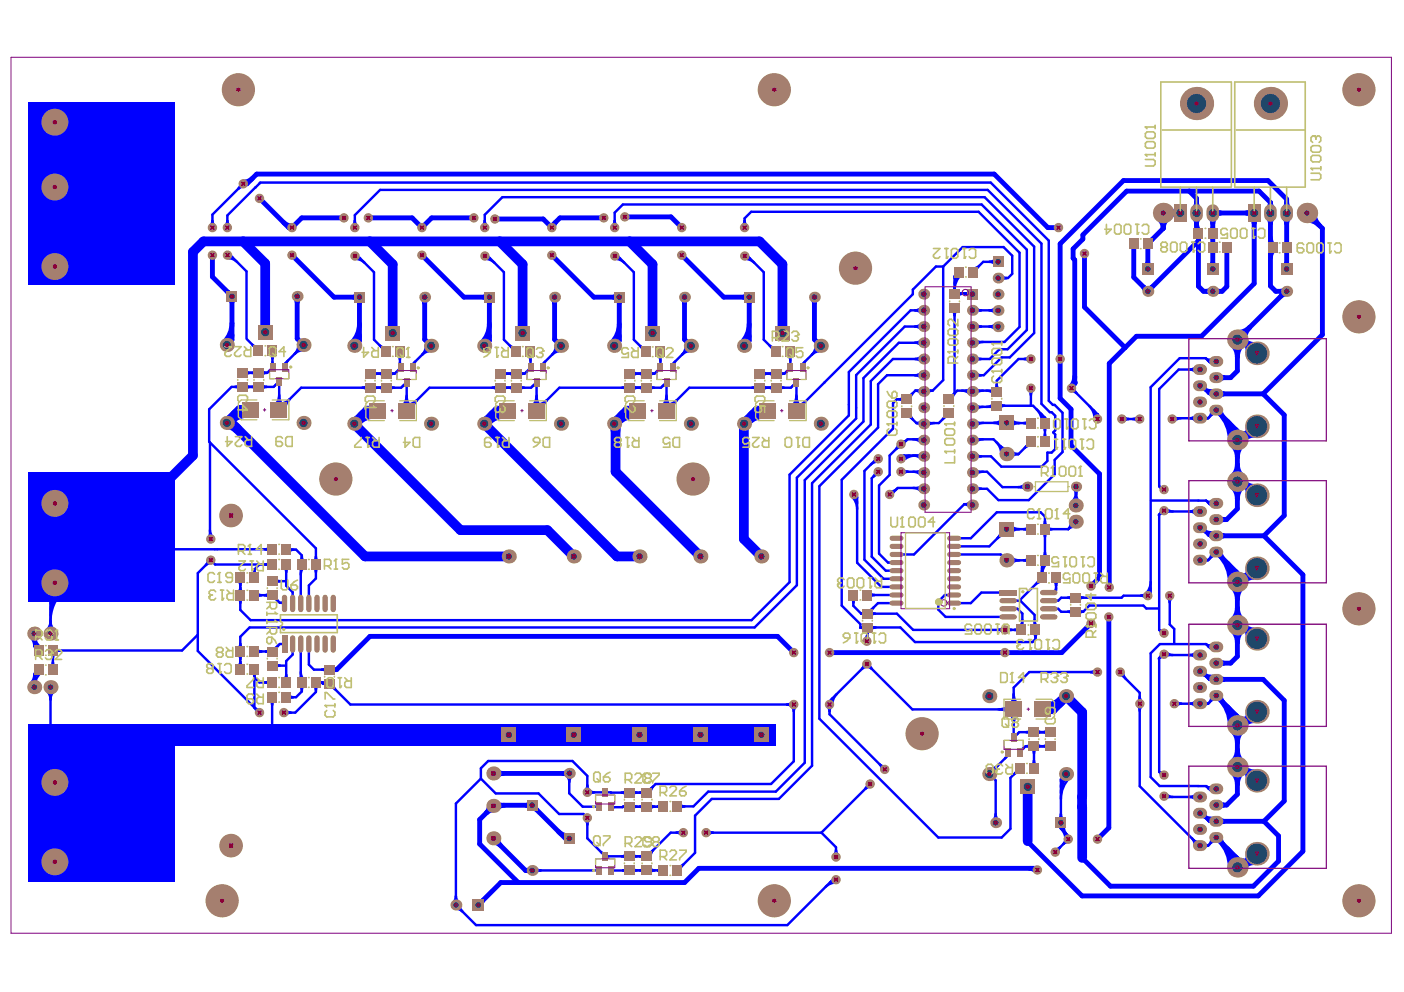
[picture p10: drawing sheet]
<svg xmlns="http://www.w3.org/2000/svg" width="297mm" height="210mm" viewBox="0 0 297 210" stroke-linecap="round" stroke-linejoin="round" font-family="sans-serif">
<g fill="none" stroke="#00f" stroke-width="1">
<path d="M51.5 38.9h.7l2.1-2.1h156l11.4 11.4h2.2M44.9 54v4.6l4.2 4.1v9.2l-1.1 1.1M54.9 42l6.2 6.2h.7l2-2.1h9M61.8 54l8.9 8.9h5.3v9.2l-1 1.1M77.9 46.1h9.3l2.1 2.1 2-2.1h9M89.3 54l8.9 8.9h5.3v9.2l-1.1 1.1M116.7 54l8.9 8.9h5.4v9.2l-1.1 1.1M127.7 46.1h-9.2l-1.9 1.9-1.7-1.7h-10.2M132.2 45.9h9.8l2.2 2.3M144.2 54l8.9 8.9h5.4v9.2l-1.1 1.1M229.4 53.7v11.3l8.6 8.6M249.7 45.1h-3.6v3.2l-3.3 3.3v5.3"/>
<path d="M251.6 40.4l1.5 1.6v7l.4 .4v11.2l1.1 1h3.9l1.1-1v-8.3M253.5 50.9l-10.7 10.7-2.9-2.9v-7.1M256.6 56.9v-11.8h8.7v14.9l-11.1 11.2h-13.8l-5.7 5.7v47.4M268.8 52.3h.3M272.2 56.9v-14.7l-3.9-4h-30.6l-13.4 13.4v32.7l2.3 2.3v7.7l6 6v21.9l-1.8 1.8M276.5 45.1l3.3 3.2v22.5l-12.6 12.5M62.9 62.7v9l1.3 1.3M89.8 62.9v8.9l1.4 1.4M117.3 62.9v8.9l1.4 1.4M144.8 62.9v8.9l1.4 1.4M172.3 62.9v8.9l1.4 1.4M261.8 71.9v6.6l-1.4 1.4h-3.1"/>
<path d="M261.8 71.9h1.2l2.9 2.9M272 61.6l-10.2 10.3M272.2 61.6h-2.3l-1.1-1.1v-17.7l-2.4-2.4h-28l-9.3 9.3v.9l-2.1 2.1v1.9l.4 .4v26.1l-1.1 1h.4M257.3 86.8l4.5 4.4v16.5l-2.3 2.2h-2.2M257.3 83.3h9.9M265.9 90.2l-2.9 2.9h-1.2M267.2 83.3l4.5 4.5v21.3l-4.3 4.3M257.3 116.8l4.5 4.5v17.6l-1.4 1.4h-3.1M257.3 113.4h10.1M261.8 101.9h1.2l2.9 2.9M267.4 113.4l8.3 8.2v58.5l-9.5 9.5h-37.3l-11.4-11.4M167.9 138.1l-3.4-3.4h-86.2l-7.1 7h-.5"/>
<path d="M230.8 131.9l-6.2 6.2h-49.1M234.6 130.5v44.7l-2.4 2.4M261.8 132.3h1.2l2.9 2.9M265.9 120.2l-2.9 2.9h-1.2M257.3 147.2l4.5 4.4v16.5l-2.3 2.3h-2.2M257.3 143.8h9.9l4.5 4.4v21.3l-4.3 4.3M265.9 150.6l-2.9 2.9h-1.2M104.4 177.4l6.8 6.8h1.4M104.4 163.7h16M119.6 177.4l-7-7h-8.1l-3 3v5.2l8.1 8.1M257.3 177.2l4.5 4.5v1.8h1.2l2.9-2.9M257.3 173.8h10.1"/>
<path d="M261.8 162.3h1.2l2.9 2.9M267.4 173.8l3.1 3.1v5.3l-5.3 5.3h-30.3l-5.9-6M219.5 183.7h-71.7l-3 3h-38.9l-4.7 4.8"/>
</g>
<g fill="none" stroke="#00f" stroke-width=".52">
<path d="M51.5 38.9l-6.6 6.5v2.8M54.1 39.6h.1M55 38.7v.1M48.1 48.2v-2.6l7-7h154.5l12.3 12.3v33.9l.8 .9h.4l1.7 1.6v8.4l-1.7 1.6v3.1l-5.4 5.4h-6.5l-2.4-2.4h-3.1M48.1 54h.6l3.5 3.4v14.2M75.1 48.2v-2.7l5.3-5.3h128.6l11.3 11.3v33.9l1.8 1.8h.4l.7 .8v3.1l-.4 .4 .4 .4v3.1l-.7 .8h-.9v1.7l-1.2 1.2h-8.6l-2.1-2.1h-4M75.1 54.2h.6l3.4 3.4v14.3l2.5 2.5M102.6 48.2v-2.8l3.7-3.7h102l10.5 10.5v18.3l-5.2 5.1h-1.7l-3.8 3.8h-2.4M102.6 54.2h.6l3.4 3.4v14.3l2.5 2.5M130 48.2v-3.2l1.8-1.7h75.9l9.5 9.5v17l-4 4.1h-1.8l-2 2.1h-3.7M130.1 54.2h.6l3.4 3.4v14.3l2.5 2.5M157.5 48.2v-2l1.4-1.4h48.1l8.7 8.7v15.7l-3.2 3.2h-6.6l-.2 .1"/>
<path d="M157.6 54.2h.5l3.5 3.4v14.3l2.5 2.5M199.5 56.4h-1.5l-4.9 4.9v1l-24.7 24.6M199.5 56.4v24l-2.2 2.3h-3.6l-1.9 1.8h-2.1l-.8 .8v5.4l-10.8 10.8v26.6l3.9 4v.7h1.5v3.4l-.1-.5M199.5 56.4l4.2-4.1h8.6l1.9 1.8v3.8l-.9 .9h-2.1M202.9 57.6l-.9 .9v3.8M211.2 55.4h-3.2l-2.2 2.2M52.2 71.7l2.5 2.5M57.6 74.2v3.4M57.8 77.7l-1.3 1.2h-5.2M64.2 73l-3.8 3.9v.8M84.6 74.4v3.3M84.8 77.8l-1.3 1.3h-5.2"/>
<path d="M91.2 73.2l-3.9 3.8v.8M112.2 74.5v3.3l-1.2 1.3h-5.2M118.7 73.2l-3.9 3.8v.8M139.7 74.6v3.2l-1.2 1.3h-5.2M146.2 73.2l-3.9 3.8v.8M167.2 74.5v3.3l-1.2 1.3h-5.2M173.7 73.2l-3.9 3.8v.8M195.4 65.7h-2.7l-13.1 13v9.2l-12.6 12.5v22.8l-8 8h-106l-2.2-2.1v-6.8M195.4 69.1h-4l-10.3 10.3v9.1l-12.5 12.6v22.7l-9 9h-106.8l-2 1.9v6.9M195.4 79.4h-7.7l-1.9 1.9v9.2l-12.4 12.4v49.2l25.1 25.1h13.4l1.9-1.8v-10.8l2-2M195.4 76h-6.5l-4.7 4.6v9.2l-12.4 12.4v59.8l-7 7h-14.2l-3.5 3.6v7.9l-3.8 3.7M195.4 72.5h-5.2l-7.5 7.5v9.2l-12.4 12.4v59.8l-6.2 6.1h-14.3l-3.1 3.1h-3.4"/>
<path d="M202 65.3v17.9M202.2 62.1h3.5M205.7 69.1h5.5M205.7 65.7h5.4M211.1 65.7h.1M218.1 76h-2.6l-4.6 4.5v2.4M253.9 78.2h-4.5l-4.2 4.1v20.6l.7 .7h.4M256.6 75.8l.7 .7h-1.5l-.7-.7h-5.5l-6.2 6.1v43.5l-.6 .6h-5.1l-.4 .5h-9.7M44.4 93.6v20.3l.2 .2M59.1 86.7v-6l-1.2 1.2h-8.9l-4.7 4.7v6.9l22.5 22.5v6.4l-1.5 1.5v3.8M59.1 86.7h-.1M59.1 86.7l4.6-4.7h21.2l1.1-1.1v6"/>
<path d="M105.8 82.4h.3M113.5 86.9v-6l-1.1 1.1h-21.5l-4.9 4.9M141 86.9h.1M141 86.9v-6l-1.2 1.1h-21.5l-4.8 4.9M141 86.9l4.8-4.9h21.5l1.2-1.1v6M185.8 97.1h-.3l-2.6 2.5v18.8l4 4.1h2.8M185.8 99.8l-1.4 1.4v16.6l3 3h2.3M190.6 99.8h5.2M195.8 96.4h-4.5l-.7 .7M195.8 93h-3.8l-.7 .6h-.3l-2.8 2.8v4.1l-2.2 2.2v14.5l1.9 1.8h1.8M200.8 87.4l-2.2 2.1h-4.7l-2.1-2M206.1 86.1h4.6l.2-.2h7.7l2.5 2.5v5.1"/>
<path d="M206.1 99.8h2.7l3.3 3.3h5.2M206.1 93h4.1l2.7 2.7M206.1 89.5h6.8M210.7 82.7h-8.2l-1.7 1.7M213 89.5h5.1M218.1 82.1v3.8M218.1 93.5l-2.6 2.6h-2.6M226.7 82.1l5.5 5.5v1.1M237.3 88.7h3.8M253.9 81.6h.1l1.8 1.7h1.5M257.3 86.8l-1.7 1.7h-7.4l-.2 .2M34.7 116.2h22.9"/>
<path d="M54.9 119.5l-1.1 1v1.8M57.6 119.5h-12.1l-.9-1-2.8 2.8v16.4l13.1 13.1M60.5 116.3h2.1l1.3 1.2v1.9l-.3 .2v8M60.5 119.4v4.5l1.4 1.4v2.3M180.7 104.6l.6 .7v13.8l5.2 5.1h3.2M195.8 103.2h-5.9l-1.3 1.4h-.4M201.9 113.9h3.5l5.5-5.5h9.3l.9 .9v9.3l-.6 .6v3.1l-4.6 4.6v.2M201.9 117.3h9.8l1.2 1.3h5.2M206.1 106.7h-2.1l-10.6 10.6h-3.7M218.1 112h-5.2l-3.6 3.6h-7.4M227.6 110.4l-1.6 1.6h-4.9M227.7 103v3.9"/>
<path d="M243.5 105.9h10M245.5 108.6l-.3 .3v24.4l.7 .7h.4M246.4 108.2h7.5M253.5 105.9h1.7l.6 .6h1.5M253.9 111.7h.1l1.8 1.7h1.5M257.3 116.8l-1.7 1.7h-1.7M7.2 134.1v2.6l1 .9M10.7 125.5v8.6M41.8 134.3l-3.3 3.3h-27.3v4.2M53.8 137.8l3.8 .1M53.8 125.9h3.8M57.4 125.8l1.8 1.8h1"/>
<path d="M57.6 125.9h.1M57.6 123h2.8M60.2 136.3h-1l-1.7 1.7M61.9 136.3v2.2l-1.4 1.4v4.5M63.6 136.3v7.9l.3 .2v1.9l-1.3 1.2h-2.1M65.3 136.3v4.3l1.1 1.1h3.3M180.5 125.9v2.3l1.7 1.7h7.6l3.4 3.4h22.9M183.5 132.8h7l3.1 3.1h24.8l.7-.7v-1.9M183.5 125.9h6.2M189.7 127.6h-4l-2.2 2.3M201.9 125.9h-2l-1.4 1.4v1.7l1.6 1.5h13.2M213.3 128.8h2l1 1v3.3"/>
<path d="M213.3 127.1h2.6M213.3 125.4h-5.7l-2.2 2.2h-3.5M215.9 127.1l3 3v3M221.9 128.8h2l.6 .6h2.5M223.4 122.3v2.6l-.5 .5h-1M227 126.5h-2.5l-.6 .6h-2M245 128.8h-2.5l-.6-.7h-11.4l-1.3 1.3h-1.6M245.5 138.9l-.3 .3v24.1l.7 .7h.4M246.4 138.6h7.5M247.5 126.1v6l.9 1v3.1M256.6 136.2l.7 .7h-1.5l-.6-.6h-9.8l-2 1.9v26.2l1.9 1.9h9.9l.6 .6h1.5M8.2 141.8l-1 .9v2.7"/>
<path d="M10.7 145.4v9.1M53.8 141.6v8.1M53.8 143.4l1.1 1h2.7M57.6 147.5v5.6M57.6 140.8h2.8M60.1 150.8h2.4l4.3-4.4v-2h1.5v.3h1.4l4.4 4.4h93.8v12l-4.8 4.8h-24.4l-1.8 1.8h-12.6v-3.5l-3.2-3.2h-17.8l-1.6 1.6v2.2M213.2 159.1v.8l-3.9 3.9 1.4 1.3v9M214.5 150.1h-21.5l-9.6-9.6-8.2 8.2 .3 .4v2l11.7 11.7M218.8 157.9v4.7M222.2 157.9h-5.2l-1.3 1.2M232.2 142.2h-14.4l-3.3 3.3v10.6l1.1-1.2h6.6M237 142.2v.3l4.1 4.1v2.2"/>
<path d="M241.1 148.8l.3 .3-.3 .3v16.9l12.6 12.6h1.9l1.7-1.7M241.1 148.8l.1 .1M253.9 142h.1l1.8 1.8h1.5M257.3 147.2l-1.7 1.7h-7.3M101.7 164.8l-5.2 5.2v21.5l4.2 4.3h65.9l9.9-10 .4 .3M101.7 164.8l3.2 3.1h9l4.4 4.3h5.1l.9 .8v4.4l3.7 3.8h8.9l5-5h2.7M120.4 163.7v4.2l2.9 2.8h3.4M140.3 170.6l-8.6 .2-2.4-.1M149.4 176.2h24.4M173.8 176.2l3.1 3.1v2M184.1 165.9l-10.3 10.3M225.5 163.8l-1 1.1v10.4l1.8 1.9"/>
<path d="M226.6 177.5h-.5l-2.8 2.8M246.4 168.6h7.5M253.9 172.1h.1l1.8 1.7h1.5M112.6 184.2h14.1M131.8 184.2h.1M139.2 184.2h.1M140.3 184.2h-11M219.5 183.7v.4"/>
</g>
<g fill="none" stroke="#00f" stroke-width="2.1">
<path d="M51.4 51.1l4.7 4.6v14.6M78.2 51.1l4.9 4.8v14.6M105.7 51.1l4.9 4.8v14.6M133.2 51.1l4.8 4.8v14.6M165.5 70.5v-14.6l-4.8-4.8h-117.6l-2.3 2.2v43.1l-6.2 6.2M48.6 89.2l28.6 28.5h30.4M52.9 86.7h-2.2l-2.7 2.8M75.4 90.2l22 22h18.4l5.6 5.5M79.9 86.9h-2.2l-2.7 2.8M102.7 90l27.8 27.7h4.8M107.4 86.9h-2.2l-2.8 2.8M130.2 89.8v10l18 17.9"/>
<path d="M134.9 86.9h-2.2l-2.8 2.8M157.4 89.5v24.6l3.7 3.6M162.4 86.9h-2.2l-2.8 2.8M220.6 150.1h2.2l2.7-2.8 3.5 3.4v30.8M217.4 166.5v11.5"/>
</g>
<g fill="#00f">
<path d="M6.1 154.9h30.9v31.6h-30.9z" fill-rule="evenodd"/>
<path d="M6.1 100h30.9v27.4h-30.9z" fill-rule="evenodd"/>
<path d="M6.1 21.6h30.9v38.6h-30.9z" fill-rule="evenodd"/>
<path d="M6.1 153.2h158.1v4.5h-158.1z" fill-rule="evenodd"/>
</g>
<g fill="none" stroke="#00f" stroke-width=".52">
<path d="M50.9 38.9l-.1 .5-.4 .5 .5-.3 .6-.1M44.5 47.7l.3-.4 .1-.6 .2 .6 .3 .4M47.7 47.7l.3-.4 .1-.6 .1 .6 .3 .4M48.1 54.6l1.3 .3 .8 .5M48.1 54.1l.7 .1 .5 .4M74.6 47.7l.4-.4 .1-.6 .1 .6 .3 .4M75.1 54.3l.6 .1 .5 .3M75.1 54.8l.9 .1 1.1 .7M102.1 47.7l.3-.4 .2-.6 .1 .6 .3 .4M102.6 54.3l.6 .1 .5 .3M102.6 54.8l.9 .1 1.1 .7M129.6 47.7l.3-.4 .1-.6 .2 .6 .3 .4"/>
<path d="M130.1 54.3l.6 .1 .5 .3M130.1 54.8l.9 .1 1.1 .7M157.1 47.7l.3-.4 .1-.6 .1 .6 .4 .4M157.6 54.3l.6 .1 .5 .3M157.6 54.8l.9 .1 1.1 .7M202.6 57.4a2.14 2.14 0 0 0-.6 1.5M202.9 57.8a3.4 3.4 0 0 0-.9 2.4M203.3 58.1l-1 1.5-.3 1.8M206.8 56.6l-.3 .8M207.1 56.3l-.6 .4-.7 .1M210.6 54.9l-.6 .4-.7 .1 .7 .1 .6 .4M211.7 58.3l.6 .4 .7 .1-.7 .2-.6 .4"/>
<path d="M51.9 78.5l.5 .3 .6 .1-.6 .1-.5 .3M53.4 72.9l.6 .4 .7 .2M53.7 73.2l.3 .9M54.2 78.5l-.5 .3-.6 .1 .6 .1 .5 .3M55.3 78.5l.5 .3 .6 .1-.6 .1-.5 .3M57.2 74.8l.3 .5 .1 .5 .2-.5 .3-.5M57.6 76.6l.3 .6M57.8 78.2l-.9 .3M60.9 76.3l-.4 1M63.1 73l-.3 1.2-.4 .7 .6-.5 1.2-.3M63.6 73l-.1 .5-.3 .5 .5-.3 .5-.1M78.9 78.6l.5 .4 .5 .1-.5 .1-.5 .3"/>
<path d="M80.3 73.1l.6 .4 .7 .1M80.7 73.4l.3 .8M81.2 78.6l-.5 .4-.6 .1 .6 .1 .5 .3M82.3 78.6l.5 .4 .6 .1-.6 .1-.5 .3M84.2 74.9l.3 .5 .1 .6 .1-.6 .3-.5M84.6 76.7l.3 .7M84.8 78.4l-.9 .3M87.9 76.5l-.4 1M90.1 73.2l-.1 .8-.7 1 1.1-.6 .8-.1M90.6 73.2l-.1 .5-.3 .5 .5-.3 .5-.1M106.4 78.6l.5 .4 .5 .1-.5 .1-.5 .3M107.8 73.1l.6 .4 .7 .1"/>
<path d="M108.2 73.4l.3 .8M108.7 78.6l-.5 .4-.6 .1 .6 .1 .5 .3M109.8 78.6l.5 .4 .6 .1-.6 .1-.5 .3M111.7 74.9l.4 .7 .1 .8M112.2 78.4l-.8 .3M112.5 74.9l-.3 .8M115.4 76.5l-.4 1M117.6 73.2l-.3 1.2-.5 .6 1.1-.6 .8-.1M118.1 73.2l-.1 .5-.3 .5 .4-.3 .6-.1M133.9 78.6l.4 .4 .6 .1-.6 .1-.4 .3M135.4 73.2l.6 .3 .6 .2M135.6 73.4l.4 .9"/>
<path d="M136.1 78.6l-.4 .4-.6 .1 .6 .1 .4 .3M137.3 78.6l.5 .4 .6 .1-.6 .1-.5 .3M139.1 75l.5 .7 .1 .7M139.7 78.4l-.9 .3M140 75l-.3 .7M142.8 76.5l-.4 1M145.1 73.2l-.3 1.2-.5 .6 1-.6 .9-.1M145.6 73.2l-.1 .5-.3 .5 .4-.3 .6-.1M161.3 78.6l.5 .4 .6 .1-.6 .1-.5 .3M162.8 73.1l.6 .4 .7 .1M163.1 73.4l.4 .8M163.6 78.6l-.5 .4-.5 .1 .5 .1 .5 .3"/>
<path d="M164.8 78.6l.5 .4 .5 .1-.5 .1-.5 .3M166.6 74.9l.5 .7 .1 .8M167.2 78.4l-.9 .3M167.5 74.9l-.3 .8M170.3 76.5l-.4 1M172.6 73.2l-.3 1.2-.5 .6 1-.6 .9-.1M173.1 73.2l-.1 .5-.3 .5 .4-.3 .6-.1M194.9 78.9l-.6 .4-.7 .1 .7 .1 .6 .4M194.9 72l-.6 .4-.7 .1 .7 .2 .6 .4M194.9 68.6l-.6 .4-.7 .1 .7 .1 .6 .4M194.9 65.1l-.6 .4-.7 .2 .7 .1 .6 .4M194.9 75.4l-.6 .4-.7 .2 .7 .1 .6 .4"/>
<path d="M201.5 65.7l.3 .5 .2 .6 .1-.6 .3-.5M201.5 61.9l.3-.5 .2-.6 .1 .6 .3 .5M202.5 61.9l.5 .2M203.5 62.1l1.1 .2 .6 .5M204.1 62.1l-.7 .1-.9 .5M205.2 61.7l-.9 .4M206.3 78.9l.6 .4 .7 .1-.7 .1-.6 .4M206.3 72l.8 .4M206.3 68.6l.6 .4 .7 .1-.7 .1-.6 .4M206.3 65.1l.6 .4 .7 .2-.7 .1-.6 .4M206.3 75.4l.6 .4 .7 .2-.7 .1-.6 .4M208 72.4l-1.1 .2-.6 .5"/>
<path d="M209.3 69.1l.7 .1 .6 .5M209.3 65.7l.7 .1 .6 .4M210.6 68.6l-.5 .4-.7 .1M210.6 65.2l-.5 .3-.7 .2M217.7 75.5l-.5 .4-.5 .1 .5 .1 .5 .3M253 77.7l-.6 .4-.7 .1 .7 .1 .6 .4M255.1 75.8a1.09 1.09 0 0 0 1.4 .1M255.5 76.2a1.02 1.02 0 0 0 1.3 .1M255.9 76.6a.95 .95 0 0 0 1.3 .1M256.3 76.1l-.5 .4 .5 .3M50.8 81.4l-.5 .4-.6 .1 .6 .1 .5 .3M51.9 81.4l.5 .4 .6 .1-.6 .1-.5 .3"/>
<path d="M54.2 81.4l-.5 .4-.6 .1 .6 .1 .5 .3M55.3 81.4l.5 .4 .6 .1-.6 .1-.5 .3M59 85.4l1.4-.3 .8-.6-.7 1.3-.2 .9M59 85.9l.7-.1 .7-.4-.5 .6-.1 .7M59.1 84.7l-.2 .8-.4 .7M59.1 85l.1 .6 .4 .6M59.1 81.2l-.9 .4M59.1 83.5a3.3 3.3 0 0 1-1 2.3M59.1 83.7l.1 .9 .7 1.2M77.7 81.6l-.5 .3-.5 .1 .5 .2 .5 .3M78.9 81.6l.5 .3 .5 .1-.5 .2-.5 .3M81.2 81.6l-.5 .3-.6 .1 .6 .2 .5 .3"/>
<path d="M82.3 81.6l.5 .3 .6 .1-.6 .2-.5 .3M86 85.6l1.4-.3 .8-.6-.8 1.2-.1 1M86 86.1l.7-.1 .6-.4-.4 .6-.1 .7M86 84.9l-.1 .8-.5 .7M86 85.1l.2 .7 .3 .6M86 81.4l-.8 .4M86 83.7a3.3 3.3 0 0 1-.9 2.3M86 83.9l.2 .9 .7 1.2M105.2 81.6l-.5 .3-.5 .1 .5 .2 .5 .3M106.4 81.6l.5 .3 .5 .1-.5 .2-.5 .3M108.7 81.6l-.5 .3-.6 .1 .6 .2 .5 .3M109.8 81.6l.5 .3 .6 .1-.6 .2-.5 .3"/>
<path d="M113.5 85.6l.9-.1 1.3-.8-.8 1.2-.1 1M113.5 86.1l.7-.1 .6-.4-.4 .6-.1 .7M113.5 84.9l-.1 .8-.5 .7M113.5 85.1l.2 .7 .3 .6M113.5 81.4l-.9 .4M113.5 83.7a3.3 3.3 0 0 1-.9 2.3M113.5 83.9l.2 .9 .7 1.2M132.7 81.6l-.5 .3-.6 .1 .6 .2 .5 .3M133.9 81.6l.4 .3 .6 .1-.6 .2-.4 .3M136.1 81.6l-.4 .3-.6 .1 .6 .2 .4 .3M137.3 81.6l.5 .3 .6 .1-.6 .2-.5 .3M141 85.6l1.4-.3 .8-.6-.8 1.2-.1 1"/>
<path d="M141 86.1l.7-.1 .6-.4-.4 .6-.2 .7M141 84.9l-.1 .8-.5 .7M141 85.1l.1 .7 .4 .6M141 81.4l-.9 .4M141 83.7a3.3 3.3 0 0 1-1 2.3M141 83.9l.2 .9 .7 1.2M160.2 81.6l-.5 .3-.6 .1 .6 .2 .5 .3M161.3 81.6l.5 .3 .6 .1-.6 .2-.5 .3M163.6 81.6l-.5 .3-.5 .1 .5 .2 .5 .3M164.8 81.6l.5 .3 .5 .1-.5 .2-.5 .3M168.5 84.9l-.2 .8-.4 .7M168.5 85.1l.1 .7 .4 .6"/>
<path d="M168.5 81.4l-.9 .4M168.5 83.7a3.3 3.3 0 0 1-1 2.3M168.5 83.9l.3 1.3 .6 .8M168.5 86.1h.6l.5-.3-.3 .4-.1 .6M168.6 85.6h.8l.9-.6-.4 .6-.2 1.2M185.2 97.1l-.2 .4M185.2 99.8l-.1 .6-.3 .4 .5-.3 .5-.1M185.8 97.7l-1 .2-.6 .4M190 94l-.1 .5-.3 .5 .5-.3 .5-.1M191 99.4l.5 .3 .6 .1-.6 .1-.5 .3M191.2 96.4l-.9 .4M191.2 84l-.4 .4-.6 .1 .6 .1 .4 .3"/>
<path d="M191.4 93.5l-.2 .5M191.8 93.1l-.5 .3h-.5M192 88.1l.8 .3M192.5 96.4l-1.2 .3-.6 .4M192.6 87.5l.1 .7 .4 .6M192.8 83.5l-.8 .4M193.1 83.2l-.4 .6-.1 .7M193.2 96.4l.7 .1 1 .6M193.2 93l.7 .1 1 .6M193.2 99.8l.7 .1 1 .6M193.7 82.7a1.4 1.4 0 0 1 1.1 .6M193.7 96.4l-1.4 .3-1.3 .8"/>
<path d="M193.9 89.5l.5 .2 .4 .3M194.9 99.5l-.9 .3M194.9 96l-.9 .4M194.9 82.3l-.9 .4M194.9 89.2l-.9 .3M194.9 92.6l-.9 .4M196 82.3l.8 .4M196 89.2l.8 .3M197.3 82.7a1.63 1.63 0 0 0-1.3 .6M197.7 89.5l-.8 .1-.9 .6M200 87.4l-.1 .7-.4 .6M200.6 88l-.8 .4"/>
<path d="M201.7 83.5l-.8 .3M202 83.2l-.4 .5-.1 .7M203.5 82.7l1.1 .2 .6 .5M205.2 82.3l-.9 .4M206.3 89.2l.8 .3M206.3 99.5l.8 .3M206.3 96l.6 .4 .7 .2-.7 .1-.6 .4M206.3 85.7l.8 .4M206.3 82.3l.8 .4M206.3 92.6l.8 .4M206.8 89.5l-.9 .4M208 93l-1.1 .2-.6 .5"/>
<path d="M208 82.7l-1.1 .2-.6 .5M208 99.8l-1.1 .3-.6 .4M208 86.1l-1.1 .3-.6 .4M208.1 89.5l-1.2 .3-.6 .4M208.7 82.7l1 .2 .6 .4M209.8 86.1l.5 .2M210.3 82.4l-.5 .3M210.3 85.4l-.6 .4-1 .3M210.4 82.4l.4-.4 .1-.6 .1 .6 .3 .4M210.8 93.5l.8 1.2 .2 1.4M211.5 85.4l.4 .3 .6 .2-.6 .1-.4 .3M211.7 94.4l.4 .6 .2 1.1"/>
<path d="M211.7 94.4l.6 .4 .6 .2M212.2 88.7l-.7 .5-1.2 .3 .8 .1 1.1 .7M212.5 89.1l-.4 .3-.6 .1 .6 .1 .4 .3M213.4 89.1l.5 .3 .6 .1M213.7 88.7l.8 .5 1.2 .3M213.8 95.3l.6 .5 1.1 .3-.8 .1-.9 .6M215.6 89.5l-1.2 .3-.7 .5M217.5 93.6l-.4 .8M217.7 89.1l-.5 .3-.6 .1 .6 .1 .5 .4M217.7 82.6l.3 .4 .1 .6 .1-.6 .3-.4M218.1 94.2l-.7 .2-.6 .4M219.3 86.6l.9 1.3 .3 1.5"/>
<path d="M220.2 87.5l.5 .7 .3 1.2M220.6 90.1l.4 .5 .1 .6 .1-.6 .3-.5M220.6 92.9l.4-.5 .1-.6 .1 .6 .3 .5M221.1 88.4l.3 .4 .1 .6M227.3 82.1l.1 .6 .3 .5-.5-.3-.5-.2M230.4 85.9l.9 1.3 .3 1.5M231.3 86.8l.5 .6 .3 1.3M232.2 87.6l-.3 .5M232.2 87.6l.3 .5M232.2 87.6l.3 .5 .1 .6M237.8 88.2l.4 .4 .6 .1-.6 .1-.4 .3M240.7 88.2l-.5 .4-.5 .1 .5 .1 .5 .3"/>
<path d="M248.4 88.2l.6 .3M249.9 88.5l-.8 .1-.7 .5M253 88l-.6 .4-.7 .1 .7 .1 .6 .4M254 81.6l1.4 .8 1.5 .2M254.2 82.4l.6 .1 .4 .3M254.8 82.4a2.59 2.59 0 0 0 2.2 .7M254.9 88.1l.7 .4-.7 .4M255 81.6l.2 1 .4 .6M255.5 83.1a1.79 1.79 0 0 0 1.5 .5M256.2 86.9a1.65 1.65 0 0 1-.4 1.4M256.3 83l-.5 .3 .5 .4M257 87.5l-.7 .3"/>
<path d="M44 118.5l-.1 .6-.3 .4 .4-.3 .6-.1M44.4 113l-.2 .6M44.4 112.2l.2 .8 .4 .6M56.2 119.5l.9 .4M57.1 119l-.5 .3-.6 .2M57.1 115.8l-.5 .3-.5 .1 .5 .1 .5 .4M60.1 120l.3 .5 .1 .6 .2-.6 .3-.5M61 115.9l.9 .4M62.2 116.3l-.7 .1-.5 .4M63.4 118.8l.3-.4 .2-.6 .1 .6 .3 .4M63.4 120l.2 .5M64.3 120l-.6 .9-.1 .7"/>
<path d="M66.4 118.8l.3-.4 .1-.6 .2 .6 .3 .4M66.4 120l.3 .5 .1 .6 .2-.6 .3-.5M180.2 105l.9 1.3 .2 1.4M180.6 104.7l.6 1 .1 .8M181 104.3l.3 .9M189 104.2l-.2 .4M189.8 103.4a2.06 2.06 0 0 1-1.6 .6M193.2 103.2l1.1 .3 .6 .5M194.9 102.9l-.9 .3M204 106.7l.6 .1 .5 .5M205.2 106.3l-.9 .4M206.3 102.9l.6 .4 .7 .1-.7 .2-.6 .4"/>
<path d="M211.8 112l-.1 .8-.7 1.1 .7-.5 1.2-.3M212.3 112l-.1 .5-.3 .5 .5-.3 .5-.1M213.4 118.1l.4 .3 .6 .2-.6 .1-.4 .3M213.4 111.5l.4 .4 .6 .1-.6 .1-.4 .3M213.7 117.8l1.1 .6 .8 .2-1.2 .3-.7 .4M213.7 111.2l.7 .5 1.2 .3-.8 .1-1.1 .7M215.9 103.1l1 .4M216.9 102.5l-.7 .4-.8 .2M217.7 118.1l-.5 .3-.6 .2 .6 .1 .5 .3M217.7 111.5l-.5 .4-.6 .1 .6 .1 .5 .3M220.6 112.5l.4 .5 .1 .6 .1-.6 .3-.5M220.6 111.4l.4-.5 .1-.6 .1 .6 .3 .5"/>
<path d="M220.6 118l.4-.5 .1-.6 .1 .6 .3 .5M221.2 118.8l-.6 .9-.1 .8M221.5 119.1l-.8 1.2-.2 1.4M221.5 111.5l.5 .4 .6 .1-.6 .1-.5 .3M226.5 110.5a1.72 1.72 0 0 1-.5 1.5 1.73 1.73 0 0 1 1.4-.5M227.2 103.5l.3 .5 .2 .6 .1-.6 .3-.5M227.7 104.2l-.4 1.3-.5 .7M227.7 105.4l-.2 .6-.3 .5M227.7 104.5l.2 1.1 .5 .6M245.2 102.9l.6 .2 .2-.1M245.5 103.2l.2 .4M245.7 108.1l-.3 .6"/>
<path d="M246.2 108.6l-.6 .1-.5 .3M246.7 107.6l.7 .5 .7 .1M247.3 108.2l-.6 .3M253 107.7l-.6 .4-.7 .1 .7 .2 .6 .4M254 111.7l1.4 .8 1.5 .1M254.2 112.4l.6 .1 .4 .3M254.8 112.4a2.59 2.59 0 0 0 2.2 .7M254.9 118.1l.7 .4-.7 .4M255 111.7l.2 1 .4 .6M255.2 105.9a.94 .94 0 0 0 1.3 .1M255.5 113.1a1.79 1.79 0 0 0 1.5 .5M255.6 106.3a.91 .91 0 0 0 1.2 0"/>
<path d="M255.9 106.7a.89 .89 0 0 0 1.3 0M256.2 116.9a1.65 1.65 0 0 1-.4 1.5M256.3 113l-.5 .4 .5 .3M256.3 106.2l-.5 .3 .5 .3M257 117.6l-.7 .3M6.5 134.9l.6 1 .1 .8 .3-1.2 .5-.6M6.8 134.5l.4 1 .5-1M7.2 134.1a3.9 3.9 0 0 0 1.4 2.9M7.2 135.2a2.94 2.94 0 0 0 1.1 2.2M7.2 136.3l.3 1 .5 .5M9.9 125.1l.5 .7 .3 1.2M9.9 133.3l.7-1.1 .1-.8 .1 .8 .7 1.1"/>
<path d="M10.3 133.7l.3-.5 .1-.5 .1 .5 .3 .5M10.8 138.2l.3 .5 .1 .6 .1-.6 .3-.5M11.6 137.2l.5 .3 .6 .1-.6 .2-.5 .3M11.9 123.6l-.9 1.3-.3 1.6M12.3 124l-.8 .9-.5 1.1-.3 1.7M12.6 124.3a6.6 6.6 0 0 0-1.9 4.7M13 124.7a7.8 7.8 0 0 0-2.3 5.5M13.3 125.1a9.1 9.1 0 0 0-2.6 6.4M50.4 126.5l.3 .5 .1 .6 .2-.6 .3-.5M50.4 137.3l.3-.5 .1-.6 .2 .6 .3 .5M50.4 138.4l.3 .5 .1 .6 .2-.6 .3-.5M50.4 125.4l.3-.5 .1-.6 .2 .6 .3 .5"/>
<path d="M50.4 122.8l.3 .5 .1 .6 .2-.6 .3-.5M53.4 121.7l.3-.5 .1-.6 .1 .6 .4 .5M54.3 137.4l.4 .3 .6 .1-.6 .2-.4 .3M54.3 125.5l.4 .3 .6 .1-.6 .2-.4 .3M55.9 125.9l.6 .2 .5 .3M56.9 137.5l-.6 .4 .6 .3M57 125.5l-.5 .3-.5 .1M57.7 126.6l.8 .3M58.2 122.5l.4 .4 .6 .1-.6 .1-.4 .3M58.3 125.9l.2 .7 .4 .6M58.5 136.9l-.8 .4M58.9 136.6l-.4 .6-.2 .7"/>
<path d="M59.4 127.6l.7 .2M180.1 126.5l.3 .5 .1 .5 .2-.5 .3-.5M182.9 129.5l-.7 .4 .7 .3M182.9 132.4l-.4 .3-.5 .1 .5 .1 .4 .3M183.1 133.3l.3 .4 .1 .6 .1-.6 .4-.4M183.5 134l-.1 .7-.4 .6M183.5 134.5l.3 .8M184 125.5l.4 .3 .6 .1-.6 .1-.4 .3M184.1 132.4l.9 .4M184.1 129.4l.5 .3 .6 .2-.6 .1-.5 .3M184.5 128.9l-.8 .3M184.8 128.6l-.4 .6-.1 .7"/>
<path d="M185.3 132.8l-.7 .1-.5 .4M212.2 132.9l-.5 .3-.5 .1 .5 .1 .5 .3M213 132.9l.5 .3 .6 .1-.6 .1-.5 .3M215.7 132.8l-.5 .4-.6 .1 .6 .1 .5 .3M216.3 131.2a2.18 2.18 0 0 1-.6 1.5M216.3 132.1l.2 .6M218.6 133.9l.4 .4 .1 .6 .1-.6 .3-.4M218.9 132.1l-.3 .6M218.9 131.2a2.18 2.18 0 0 0 .6 1.5M219.8 122.4l-.3 .9M220 121.7l.3-.5 .2-.5 .1 .5 .3 .5M220.5 123.1l-.7 .1-.6 .4"/>
<path d="M223 122.9l.3 .5 .1 .5 .1-.5 .4-.5M223.4 124.4l-.4 .9M227 129l-.5 .3-.6 .1 .6 .2 .5 .3M227 126l-.5 .4-.6 .1 .6 .1 .5 .3M228.1 126l.5 .4 .6 .1-.6 .1-.5 .3M228.1 129l.5 .3 .6 .1-.6 .2-.5 .3M243.4 123.1a2.7 2.7 0 0 1-2 2.9l.5 .2 .5 .3M243.4 124.4l-.1 .7-.5 .9M245.2 133.3l.6 .2 .2-.1M245.5 133.5l.2 .5M245.7 138.4l-.3 .7M246.2 139l-.6 .1-.5 .3"/>
<path d="M246.7 138l.7 .4 .7 .2M247.1 126.5l.3 .4 .1 .6 .1-.6 .3-.4M247.3 138.6l-.6 .3M253 138.1l-.6 .4-.7 .1 .7 .1 .6 .4M255.2 136.3a.96 .96 0 0 0 1.3 0M255.6 136.7a.93 .93 0 0 0 1.2 0M255.9 137.1a.9 .9 0 0 0 1.3 0M256.3 136.6l-.5 .3 .5 .3M6.5 144.6l.6-1 .1-.8 .3 1.2 .5 .6M6.8 145l.3-.5 .1-.5 .2 .5 .3 .5M7.9 141.6l-.4 .6-.3 1M8.3 142a3.2 3.2 0 0 0-1.1 2.4"/>
<path d="M8.6 142.4a4.3 4.3 0 0 0-1.4 3.1M9.9 146.2l.5 .6 .3 1.2 .1-.8 .7-1M10.3 145.8l.3 .5 .1 .5 .1-.5 .3-.5M10.8 141.2l.3-.5 .1-.6 .1 .6 .3 .5M50.4 141l.3-.5 .1-.5 .2 .5 .3 .5M53.4 142.2l.3 .4 .1 .6 .1-.6 .4-.4M54.9 150.2l-.6-.1-.4-.3 .3 .4 .1 .6M57.1 148.1l.4 .5 .1 .6 .1-.6 .3-.5M57.1 144l-.5 .3-.5 .1 .5 .1 .5 .3M58.2 140.4l.4 .3 .6 .1-.6 .2-.4 .3M60.1 143.8l.3-.5 .1-.5 .2 .5 .3 .5M60.5 150.4l.5 .3 .5 .1-.5 .1-.5 .3"/>
<path d="M61 147.1l.5 .3 .5 .1-.5 .1-.5 .4M63.4 145l.3 .5 .2 .5 .1-.5 .3-.5M63.6 143.3l-.2 .5M63.6 142.2l.3 1.1 .4 .5M66.4 145l.3 .5 .1 .5 .2-.5 .3-.5M67.3 144l.4 .3 .6 .1-.6 .1-.4 .3M69.1 144.3l-.8 .4 .8 .3M69.1 141.3l-.4 .3-.6 .1 .6 .1 .4 .3M69.8 145.3l.9 .3M70.5 144.7l.1 .7 .4 .6M167.5 148.6l-.5 .4-.5 .1a1.45 1.45 0 0 1 1.4 1.4l.2-.5 .3-.5M175.1 149.5l.3 .5 .1 .5 .1-.5 .3-.5"/>
<path d="M176.1 147.8l-.4 .6-.1 .7M177 146.9l-.7 1.2-.2 1M182.8 140.5l-.1 .5-.3 .5a1.45 1.45 0 0 1 2 0l-.3-.5-.1-.5M211.5 150.1a2.97 2.97 0 0 1 3 3M212.7 150.1a1.72 1.72 0 0 1 1.8 1.7M213 159.5l-.4 1M214.5 148.1l.1 .7 .5 .7M214.5 146.8a3.3 3.3 0 0 0 .9 2.3M214.5 148.3a1.89 1.89 0 0 1-2 1.8M214.5 147a3.1 3.1 0 0 1-3.2 3.1M215.1 150.6l-.5 .7-.1 .8M215.3 155.2l-.8 .4"/>
<path d="M215.4 151a3.3 3.3 0 0 0-.9 2.3M216.6 158.2l-.9 .4M218.2 157.5l-.5 .3-.6 .1 .6 .1 .5 .3M218.2 154.5l-.5 .3-.6 .1 .6 .1 .5 .4M218.3 158.3l.3 .5 .2 .6 .1-.6 .3-.5M219.3 157.5l.5 .3 .6 .1-.6 .1-.5 .3M219.3 154.5l.5 .3 .6 .1-.6 .1-.5 .4M221.6 157.5l-.5 .3-.5 .1 .5 .1 .5 .3M221.6 154.5l-.5 .3-.5 .1 .5 .1 .5 .4M231.8 141.8l-.5 .3-.6 .1 .6 .1 .5 .3M237 142.8l.6 .3M237.6 142.2l.2 .8 .4 .7"/>
<path d="M240.7 149.3l.4 1M241.1 147.5l-.4 1M241.1 147.4l.1 .6 .4 .5M241.6 149.3l-.4 .5-.1 .6M248.9 148.5l.5 .3 .5 .1-.5 .1-.5 .3M253 148.4l-.6 .4-.7 .1 .7 .1 .6 .4M254 142l1.4 .8 1.5 .2M254.2 142.8l.6 .1 .4 .3M254.8 142.8a2.59 2.59 0 0 0 2.2 .7M254.9 148.5l.7 .4-.7 .4M255 142l.2 1.1 .4 .5M255.5 143.5a1.79 1.79 0 0 0 1.5 .5"/>
<path d="M256.2 147.3a1.65 1.65 0 0 1-.4 1.4M256.3 143.4l-.5 .4 .5 .3M257 147.9l-.7 .3M119.9 164.2l.4 .5 .1 .7M121 164.2l-.4 .6-.2 .7M123.8 173.5l.3 .4 .2 .6 .1-.6 .3-.4M123.8 167.2l.3-.4 .2-.6a1.45 1.45 0 0 0 1.4 1.5l-.5 .1-.5 .3M129.4 170.6l.5 .2M132.5 170.3l-.7 .4 .7 .3M132.6 167.3l-.5 .3-.6 .1 .6 .1 .5 .4M133.7 170.3l.5 .3 .6 .1-.6 .1-.5 .3M133.7 167.3l.5 .3 .6 .1-.6 .1-.5 .4"/>
<path d="M136.3 170.3l-.5 .3-.6 .1 .6 .1 .5 .3M136.3 167.3l-.5 .3-.6 .1 .6 .1 .5 .4M137.5 170.3l.4 .3 .6 .1-.6 .1-.4 .3M137.8 166.8l-.8 .3M138.2 179.9l-.4 .6-.2 .7M138.2 166.4l-.4 .6-.2 .7M139.8 170.3l-.6 .3 .6 .4M143.8 170.2l.4 .3 .6 .1-.6 .1-.4 .4M144.2 175.8l-.5 .3-.6 .1 .6 .1 .5 .3M149.8 175.8l.5 .3 .5 .1-.5 .1-.5 .3M183.5 165.9l-.1 .5-.3 .5 .4-.3 .6-.1M187.2 162.2l-.6-.1-.4-.3 .3 .4 .1 .6"/>
<path d="M209.3 163.2l.5-.1 .5-.3-.3 .5-.1 .5M209.3 162.7l.8-.1 1.1-.7-.5 .7-.3 1.2M210.1 173.5l.4-.5 .2-.7 .1 .7 .4 .5M215.2 162.7l-.4 .8M215.8 163.3l-.7 .2-.6 .4M218.3 162l.3-.5 .2-.5 .1 .5 .3 .5M223.3 179.7l.5-.1 .5-.3-.3 .5-.1 .5M223.9 173.5l.4-.5 .2-.7 .1 .7 .4 .5M224.1 174.8l.4 .5 .3-.5M224.2 174a1.39 1.39 0 0 0 .3 1.4M224.5 175.4a2.47 2.47 0 0 1 .5 3.2l.4-.3 .6-.1M224.7 174.2a1.82 1.82 0 0 0 .4 1.8"/>
<path d="M225.2 174.3a2.26 2.26 0 0 0 .5 2.3M225.2 163.5l-.5 .6-.2 1.2M225.4 176.2l.4 .6 .1 .8M225.6 163.8l-.9 1.3-.2 1.5M225.9 164.2l-.9 1.4-.4 1.1-.1 1.1M226.3 164.6a6.3 6.3 0 0 0-1.8 4.5M245.2 163.3l.3 .2h.5M245.5 163.6l.2 .4M246.7 168l.7 .5 .7 .1M247.3 168.6l-.6 .3M252.1 177.4l.5 .5 .2 1M252.5 177.8l.5 .3 .6 .1"/>
<path d="M253 168.1l-.6 .4-.7 .1 .7 .2 .6 .4M254 172.1l1.4 .8 1.5 .1M254.2 172.8l.6 .1 .4 .3M254.8 172.8a2.59 2.59 0 0 0 2.2 .7M254.9 178.5l.7 .4-.7 .4M255 172.1l.2 1 .4 .6M255.2 166.3a.94 .94 0 0 0 1.3 .1M255.5 173.5a1.79 1.79 0 0 0 1.5 .6M255.6 166.7a.91 .91 0 0 0 1.2 0M255.9 167.1a.89 .89 0 0 0 1.3 0M256.2 177.3a1.65 1.65 0 0 1-.4 1.5M256.3 173.4l-.5 .4 .5 .3"/>
<path d="M256.3 166.6l-.5 .3 .5 .4M257 178l-.7 .3M95.9 190.9l.4-.6 .2-.7 .1 .7 .4 .6M97.2 191.5l.2 .7 .4 .6-.6-.4-.7-.1M113.1 183.6l.6 .4 .7 .2-.7 .1-.6 .4M127.1 180.3l.9 .3M132.5 183.8l-.7 .4 .7 .3M132.6 180.8l-.5 .3-.6 .1 .6 .1 .5 .3M133.7 183.7l.5 .4 .6 .1-.6 .1-.5 .3M133.7 180.8l.5 .3 .6 .1-.6 .1-.5 .3M136.3 183.7l-.5 .4-.6 .1 .6 .1 .5 .3M136.3 180.8l-.5 .3-.6 .1 .6 .1 .5 .3"/>
<path d="M137.5 183.7l.4 .4 .6 .1-.6 .1-.4 .3M137.8 180.2l-.8 .4M139.8 183.8l-.6 .4 .6 .3M144.3 183.2l-.4 .8M144.6 182.9l-.6 .4-.7 .1M176.4 180.9l.4-.5 .1-.5 .1 .5 .3 .5M176.9 186.7l-1 .2-1.2 .8M176.9 186.2l-.7 .2-.6 .4"/>
</g>
<g fill="none" stroke="#00f" stroke-width="1">
<path d="M53.4 37.8l-.7 .5-1.2 .3M60 47.1l.6 .4 1.2 .3M117.6 47l-.4 .5-.1 .7M242.5 56.5l.3-.8 .4 .8M243.7 50.7l-.9 .4M247.1 46.2a2.81 2.81 0 0 0-1 2.1 2.71 2.71 0 0 0-1-2.1M247.1 44l1.2 .8 1.4 .3-1.4 .2-1.2 .8M249.2 44.6l-.5 .3-.6 .2 .6 .1 .5 .4M252.7 46.1l.3 .5 .1 .6 .2-.6 .3-.5M252.7 44.1l.3-.6 .1-.6 .2 .6 .3 .6M253.1 47.4l.2 .7 .5 .9M256.1 46.1l.4 .5 .1 .6 .1-.6 .4-.5"/>
<path d="M256.2 56.5l.4-.8 .3 .8M256.3 49.8l.3 .7M256.6 48.2l-.3 .8M257.1 44.6l.5 .3 .6 .2-.6 .1-.5 .4M264.9 46.1l.3 .5 .1 .6 .2-.6 .3-.5M264.9 44.6l-.6 .3-.6 .2 .6 .1 .6 .4M268.3 44.1l.4-.6 .1-.6 .1 .6 .4 .6M268.3 46.1l.4 .5 .1 .6 .1-.6 .4-.5M268.8 50.3l.2 1.1 .5 .7M269.5 52.8l-.6 1-.1 .8M271.7 44.1l.4-.6 .1-.6 .1 .6 .4 .6M271.7 46.1l.4 .5 .1 .6 .1-.6 .4-.5"/>
<path d="M271.9 56.5l.3-.8 .4 .8M278 45.1l.3 1.4 .8 1.2-1.2-.8-1.4-.3M48.7 63.1l.4 .8 .3-.8M49.1 68.4l-.3 1.9-.6 1.1-.8 1M49.1 70.8l-.4 1.5-.6 .8M49.1 62.2l-.9-.3 .4 .8M62.5 63.1l.4 .8 .3-.8M75.7 62.5l-.9 .4a1.2 1.2 0 0 1 1.2 1.2l.4-.9M76 68.5l-.1 1.3-.4 1.2-1.1 1.6M76 71l-.3 1.5-.6 .8M89.5 63.2l.3 .9 .4-.9M103.2 62.5l-.9 .4a1.2 1.2 0 0 1 1.2 1.2l.4-.9"/>
<path d="M103.5 68.5l-.1 1.3-.4 1.2-1.1 1.6M103.5 71l-.3 1.5-.6 .8M117 63.2l.3 .9 .4-.9M130.7 62.5l-.9 .4a1.2 1.2 0 0 1 1.2 1.2l.4-.9M131 68.5l-.1 1.3-.4 1.2-1.2 1.6M131 71l-.3 1.5-.6 .8M144.5 63.2l.3 .9 .4-.9M158.2 62.5l-.9 .4a1.2 1.2 0 0 1 1.2 1.2l.4-.9M158.5 68.5l-.3 1.9-.6 1.2-.8 1M158.5 71l-.3 1.5-.6 .8M172 63.2l.3 .9 .4-.9M227.4 79.7l-.4 1.4-.6 .8"/>
<path d="M242.3 61.6l-.3-.8a1.25 1.25 0 0 0 1.7 0l-.3 .8M256.2 61.3l-.9 .3 .9 .4M256.9 61.3l.9 .3-.9 .4M258 79.6l.9 .3-.9 .4M260.7 72.9l.8 1.2 .3 1.4 .3-1.4 .8-1.2M261.8 70.4l1.4-.3 1.2-.8-.8 1.2-.3 1.4M261.8 72.4l1.6 .3 1.3 .9M265.8 72.9l-1.5-.2-1.3-.8 .8 1.2 .3 1.5M271.9 61.3l-.9 .3 .9 .4M272.2 62.2l-.6 .1-.6 .4M227.5 81l-.3 .5-.2 .6M257.9 87.3a8.1 8.1 0 0 1 2.4 5.8"/>
<path d="M258 83l.9 .3-.9 .4M258.2 86.8l.1 .7 .5 .7M259.7 89.1l.7 1 .6 1.1 .3 1.9M260.7 94.2l.8 1.1 .3 1.4 .3-1.4 .8-1.1M261.4 90.9l.6 .8 .3 1.4M264.1 92.1a2.17 2.17 0 0 1-2.2 .5M264.1 90.3l-.3 1.5-.8 1.3 1.3-.8 1.5-.2M265.3 90.8a3.2 3.2 0 0 1-3.1 .8M257.9 117.4a8.1 8.1 0 0 1 2.4 5.7M258 113l.9 .4-.9 .3M258 109.6l.9 .3-.9 .4M258.2 116.8l.1 .8 .5 .6"/>
<path d="M259.7 119.1l.7 1 .6 1.2 .3 1.8M260.7 103l.8 1.2 .3 1.4 .3-1.4 .8-1.2M260.7 100.8l.8-1.2 .3-1.3 .3 1.3 .8 1.2M261.8 102.4l1.6 .3 1.3 .9M265.8 102.9l-1.5-.2-1.3-.8 .8 1.3 .3 1.5M258 140l.9 .3-.9 .4M260.7 133.3l.8 1.2 .3 1.4 .3-1.4 .8-1.2M260.7 124.2l.8 1.2 .3 1.4 .3-1.4 .8-1.2M260.7 131.2l.8-1.2 .3-1.4 .3 1.4 .8 1.2M261.4 120.9l.8 1.2 .1 1M261.8 132.8l1.6 .3 1.3 .9M264.1 122.1a2.17 2.17 0 0 1-2.2 .6"/>
<path d="M264.1 120.4l-.3 1.5-.8 1.2 1.3-.8 1.5-.2M265.3 120.9a3.2 3.2 0 0 1-3.1 .8M265.8 133.3l-1.5-.2-1.3-.8 .8 1.3 .3 1.5M257.9 147.8a8.1 8.1 0 0 1 2.4 5.7M258 143.4l.9 .4-.9 .3M258.2 147.2l.1 .8 .5 .6M259.7 149.5l.7 1 .6 1.1 .3 1.9M260.7 154.6l.8 1.1 .3 1.4 .3-1.4 .8-1.1M261.4 151.3l.8 1.2 .1 1M264.1 152.5a2.17 2.17 0 0 1-2.2 .5M264.1 150.7l-.3 1.5-.8 1.3 1.3-.8 1.5-.2M265.3 151.2a3.2 3.2 0 0 1-3.1 .8"/>
<path d="M103.5 170.5l-.1 .8-.5 .7 .7-.5 .8-.1M105 169.9l.5 .4 .6 .1M105 163.1l.6 .4 .8 .2-.8 .1-.6 .5M105.2 177.4l.2 .8 .4 .6-.6-.4-.8-.2M106.7 170.4l-.7 .1-1 .6M112.2 170l-.8 .4 .8 .3M113.1 170.4l.3 .8-.8-.3M118.2 176l1.3 .8 1 .1M119.3 163.7l.8 .3M120.1 163.3l-.9 .4M257.9 177.8a8.1 8.1 0 0 1 2.4 5.7M258 173.4l.9 .4-.9 .3"/>
<path d="M258 170l.9 .4-.9 .3M258.2 177.2l.1 .8 .5 .6M259.7 179.5l.7 1 .6 1.2 .3 1.8M260.7 163.4l.8 1.2 .3 1.4 .3-1.4 .8-1.2M260.7 161.2l.8-1.1 .3-1.4 .3 1.4 .8 1.1M261.8 162.8l1.6 .3 1.3 .9M265.8 163.4l-1.5-.3-1.3-.8 .8 1.3 .3 1.5M101.2 191l.9-.4-.4 .9M112.2 183.8l-.8 .4 .8 .3M217.8 183.7l.8 .2 .6 .4M261.4 181.3l.8 1.3 .1 .9M264.1 182.5a2.17 2.17 0 0 1-2.2 .6"/>
<path d="M264.1 180.8l-.3 1.5-.8 1.2 1.3-.8 1.5-.2M265.3 181.3a3.2 3.2 0 0 1-3.1 .8"/>
</g>
<g fill="none" stroke="#00f" stroke-width="2.1">
<path d="M48 89.8l.9 .2 1.3 .7M52.7 87.2a2.82 2.82 0 0 0-3 .6M52.9 87.3a6.5 6.5 0 0 0-4.6 1.9M79.7 87.4a2.82 2.82 0 0 0-3.1 .6M79.9 87.4a6.5 6.5 0 0 0-4.6 1.9M107.2 87.4a2.82 2.82 0 0 0-3.1 .6M107.4 87.4a6.5 6.5 0 0 0-4.6 1.9M129.7 89.9l.4 .6 .1 .7M134.7 87.4a2.82 2.82 0 0 0-3.1 .6M134.9 87.4a6.5 6.5 0 0 0-4.6 1.9M162.2 87.4a2.82 2.82 0 0 0-3.1 .6M162.4 87.4a6.5 6.5 0 0 0-4.7 1.9"/>
<path d="M224.4 148.4a4.2 4.2 0 0 1-3.7 1.1"/>
</g>
<circle cx="247.5" cy="126" r=".86" fill="#808080"/>
<circle cx="247.5" cy="126" r=".48" fill="#a6968d"/>
<circle cx="242.8" cy="126" r=".86" fill="#808080"/>
<circle cx="242.8" cy="126" r=".48" fill="#a6968d"/>
<circle cx="248.5" cy="148.9" r=".86" fill="#808080"/>
<circle cx="248.5" cy="148.9" r=".48" fill="#a6968d"/>
<circle cx="241.2" cy="148.9" r=".86" fill="#808080"/>
<circle cx="241.2" cy="148.9" r=".48" fill="#a6968d"/>
<circle cx="195.1" cy="155.3" r="3.4" fill="#808080"/>
<circle cx="195.1" cy="155.3" r="2.03" fill="#a6968d"/>
<circle cx="224.3" cy="76" r=".86" fill="#808080"/>
<circle cx="224.3" cy="76" r=".48" fill="#a6968d"/>
<circle cx="218.1" cy="76" r=".86" fill="#808080"/>
<circle cx="218.1" cy="76" r=".48" fill="#a6968d"/>
<circle cx="163.8" cy="190.6" r="3.4" fill="#808080"/>
<circle cx="163.8" cy="190.6" r="2.03" fill="#a6968d"/>
<circle cx="163.8" cy="19" r="3.4" fill="#808080"/>
<circle cx="163.8" cy="19" r="2.03" fill="#a6968d"/>
<circle cx="181" cy="56.7" r="3.4" fill="#808080"/>
<circle cx="181" cy="56.7" r="2.03" fill="#a6968d"/>
<circle cx="71.1" cy="101.4" r="3.4" fill="#808080"/>
<circle cx="71.1" cy="101.4" r="2.03" fill="#a6968d"/>
<circle cx="146.6" cy="101.4" r="3.4" fill="#808080"/>
<circle cx="146.6" cy="101.4" r="2.03" fill="#a6968d"/>
<circle cx="50.4" cy="19" r="3.4" fill="#808080"/>
<circle cx="50.4" cy="19" r="2.03" fill="#a6968d"/>
<circle cx="47" cy="190.6" r="3.4" fill="#808080"/>
<circle cx="47" cy="190.6" r="2.03" fill="#a6968d"/>
<circle cx="287.5" cy="67" r="3.4" fill="#808080"/>
<circle cx="287.5" cy="67" r="2.03" fill="#a6968d"/>
<circle cx="287.5" cy="128.8" r="3.4" fill="#808080"/>
<circle cx="287.5" cy="128.8" r="2.03" fill="#a6968d"/>
<circle cx="287.5" cy="190.6" r="3.4" fill="#808080"/>
<circle cx="287.5" cy="190.6" r="2.03" fill="#a6968d"/>
<circle cx="287.5" cy="19" r="3.4" fill="#808080"/>
<circle cx="287.5" cy="19" r="2.03" fill="#a6968d"/>
<circle cx="176.9" cy="186.1" r=".86" fill="#808080"/>
<circle cx="176.9" cy="186.1" r=".48" fill="#a6968d"/>
<circle cx="176.9" cy="181.3" r=".86" fill="#808080"/>
<circle cx="176.9" cy="181.3" r=".48" fill="#a6968d"/>
<circle cx="144.6" cy="176.2" r=".86" fill="#808080"/>
<circle cx="144.6" cy="176.2" r=".48" fill="#a6968d"/>
<circle cx="149.4" cy="176.2" r=".86" fill="#808080"/>
<circle cx="149.4" cy="176.2" r=".48" fill="#a6968d"/>
<circle cx="184.1" cy="165.9" r=".86" fill="#808080"/>
<circle cx="184.1" cy="165.9" r=".48" fill="#a6968d"/>
<circle cx="187.2" cy="162.8" r=".86" fill="#808080"/>
<circle cx="187.2" cy="162.8" r=".48" fill="#a6968d"/>
<circle cx="232.2" cy="88.7" r=".86" fill="#808080"/>
<circle cx="232.2" cy="88.7" r=".48" fill="#a6968d"/>
<circle cx="237.3" cy="88.7" r=".86" fill="#808080"/>
<circle cx="237.3" cy="88.7" r=".48" fill="#a6968d"/>
<circle cx="232.2" cy="142.2" r=".86" fill="#808080"/>
<circle cx="232.2" cy="142.2" r=".48" fill="#a6968d"/>
<circle cx="237" cy="142.2" r=".86" fill="#808080"/>
<circle cx="237" cy="142.2" r=".48" fill="#a6968d"/>
<circle cx="241.1" cy="88.7" r=".86" fill="#808080"/>
<circle cx="241.1" cy="88.7" r=".48" fill="#a6968d"/>
<circle cx="248" cy="88.7" r=".86" fill="#808080"/>
<circle cx="248" cy="88.7" r=".48" fill="#a6968d"/>
<circle cx="218.1" cy="82.1" r=".86" fill="#808080"/>
<circle cx="218.1" cy="82.1" r=".48" fill="#a6968d"/>
<circle cx="226.7" cy="82.1" r=".86" fill="#808080"/>
<circle cx="226.7" cy="82.1" r=".48" fill="#a6968d"/>
<circle cx="124.3" cy="173" r=".86" fill="#808080"/>
<circle cx="124.3" cy="173" r=".48" fill="#a6968d"/>
<circle cx="124.3" cy="167.7" r=".86" fill="#808080"/>
<circle cx="124.3" cy="167.7" r=".48" fill="#a6968d"/>
<circle cx="167.9" cy="149.1" r=".86" fill="#808080"/>
<circle cx="167.9" cy="149.1" r=".48" fill="#a6968d"/>
<circle cx="175.5" cy="149.1" r=".86" fill="#808080"/>
<circle cx="175.5" cy="149.1" r=".48" fill="#a6968d"/>
<circle cx="183.4" cy="140.5" r=".86" fill="#808080"/>
<circle cx="183.4" cy="140.5" r=".48" fill="#a6968d"/>
<circle cx="183.4" cy="135.7" r=".86" fill="#808080"/>
<circle cx="183.4" cy="135.7" r=".48" fill="#a6968d"/>
<circle cx="60.1" cy="150.8" r=".86" fill="#808080"/>
<circle cx="60.1" cy="150.8" r=".48" fill="#a6968d"/>
<circle cx="54.9" cy="150.8" r=".86" fill="#808080"/>
<circle cx="54.9" cy="150.8" r=".48" fill="#a6968d"/>
<circle cx="44.6" cy="118.5" r=".86" fill="#808080"/>
<circle cx="44.6" cy="118.5" r=".48" fill="#a6968d"/>
<circle cx="44.6" cy="114.1" r=".86" fill="#808080"/>
<circle cx="44.6" cy="114.1" r=".48" fill="#a6968d"/>
<circle cx="232.2" cy="177.6" r=".86" fill="#808080"/>
<circle cx="232.2" cy="177.6" r=".48" fill="#a6968d"/>
<circle cx="226" cy="177.6" r=".86" fill="#808080"/>
<circle cx="226" cy="177.6" r=".48" fill="#a6968d"/>
<circle cx="234.6" cy="130.5" r=".86" fill="#808080"/>
<circle cx="234.6" cy="130.5" r=".48" fill="#a6968d"/>
<circle cx="234.7" cy="124.3" r=".86" fill="#808080"/>
<circle cx="234.7" cy="124.3" r=".48" fill="#a6968d"/>
<circle cx="223.3" cy="180.3" r=".86" fill="#808080"/>
<circle cx="223.3" cy="180.3" r=".48" fill="#a6968d"/>
<circle cx="219.5" cy="184.1" r=".86" fill="#808080"/>
<circle cx="219.5" cy="184.1" r=".48" fill="#a6968d"/>
<circle cx="229.4" cy="53.7" r=".86" fill="#808080"/>
<circle cx="229.4" cy="53.7" r=".48" fill="#a6968d"/>
<circle cx="223.9" cy="48.2" r=".86" fill="#808080"/>
<circle cx="223.9" cy="48.2" r=".48" fill="#a6968d"/>
<circle cx="61.8" cy="54" r=".86" fill="#808080"/>
<circle cx="61.8" cy="54" r=".48" fill="#a6968d"/>
<circle cx="44.9" cy="54" r=".86" fill="#808080"/>
<circle cx="44.9" cy="54" r=".48" fill="#a6968d"/>
<circle cx="44.9" cy="48.2" r=".86" fill="#808080"/>
<circle cx="44.9" cy="48.2" r=".48" fill="#a6968d"/>
<circle cx="61.8" cy="48.2" r=".86" fill="#808080"/>
<circle cx="61.8" cy="48.2" r=".48" fill="#a6968d"/>
<circle cx="54.9" cy="42" r=".86" fill="#808080"/>
<circle cx="54.9" cy="42" r=".48" fill="#a6968d"/>
<circle cx="51.5" cy="38.9" r=".86" fill="#808080"/>
<circle cx="51.5" cy="38.9" r=".48" fill="#a6968d"/>
<circle cx="72.8" cy="46.1" r=".86" fill="#808080"/>
<circle cx="72.8" cy="46.1" r=".48" fill="#a6968d"/>
<circle cx="77.9" cy="46.1" r=".86" fill="#808080"/>
<circle cx="77.9" cy="46.1" r=".48" fill="#a6968d"/>
<circle cx="100.3" cy="46.1" r=".86" fill="#808080"/>
<circle cx="100.3" cy="46.1" r=".48" fill="#a6968d"/>
<circle cx="104.7" cy="46.3" r=".86" fill="#808080"/>
<circle cx="104.7" cy="46.3" r=".48" fill="#a6968d"/>
<circle cx="127.7" cy="46.1" r=".86" fill="#808080"/>
<circle cx="127.7" cy="46.1" r=".48" fill="#a6968d"/>
<circle cx="132.2" cy="45.9" r=".86" fill="#808080"/>
<circle cx="132.2" cy="45.9" r=".48" fill="#a6968d"/>
<circle cx="144.2" cy="48.2" r=".86" fill="#808080"/>
<circle cx="144.2" cy="48.2" r=".48" fill="#a6968d"/>
<circle cx="144.2" cy="54" r=".86" fill="#808080"/>
<circle cx="144.2" cy="54" r=".48" fill="#a6968d"/>
<circle cx="116.7" cy="48.2" r=".86" fill="#808080"/>
<circle cx="116.7" cy="48.2" r=".48" fill="#a6968d"/>
<circle cx="116.7" cy="54" r=".86" fill="#808080"/>
<circle cx="116.7" cy="54" r=".48" fill="#a6968d"/>
<circle cx="89.3" cy="48.2" r=".86" fill="#808080"/>
<circle cx="89.3" cy="48.2" r=".48" fill="#a6968d"/>
<circle cx="89.3" cy="54" r=".86" fill="#808080"/>
<circle cx="89.3" cy="54" r=".48" fill="#a6968d"/>
<circle cx="167.9" cy="138.1" r=".86" fill="#808080"/>
<circle cx="167.9" cy="138.1" r=".48" fill="#a6968d"/>
<circle cx="175.5" cy="138.1" r=".86" fill="#808080"/>
<circle cx="175.5" cy="138.1" r=".48" fill="#a6968d"/>
<circle cx="212.6" cy="133.3" r=".86" fill="#808080"/>
<circle cx="212.6" cy="133.3" r=".48" fill="#a6968d"/>
<circle cx="212.6" cy="138.1" r=".86" fill="#808080"/>
<circle cx="212.6" cy="138.1" r=".48" fill="#a6968d"/>
<circle cx="230.8" cy="131.9" r=".86" fill="#808080"/>
<circle cx="230.8" cy="131.9" r=".48" fill="#a6968d"/>
<circle cx="230.8" cy="124" r=".86" fill="#808080"/>
<circle cx="230.8" cy="124" r=".48" fill="#a6968d"/>
<circle cx="11.6" cy="25.9" r="2.7" fill="#808080"/>
<circle cx="11.6" cy="25.9" r="2.7" fill="#a6968d"/>
<circle cx="11.6" cy="123.3" r="2.7" fill="#808080"/>
<circle cx="11.6" cy="123.3" r="2.7" fill="#a6968d"/>
<circle cx="11.6" cy="106.5" r="2.7" fill="#808080"/>
<circle cx="11.6" cy="106.5" r="2.7" fill="#a6968d"/>
<circle cx="48.1" cy="54" r=".86" fill="#808080"/>
<circle cx="48.1" cy="54" r=".48" fill="#a6968d"/>
<circle cx="48.1" cy="48.2" r=".86" fill="#808080"/>
<circle cx="48.1" cy="48.2" r=".48" fill="#a6968d"/>
<circle cx="75.1" cy="54.2" r=".86" fill="#808080"/>
<circle cx="75.1" cy="54.2" r=".48" fill="#a6968d"/>
<circle cx="75.1" cy="48.2" r=".86" fill="#808080"/>
<circle cx="75.1" cy="48.2" r=".48" fill="#a6968d"/>
<circle cx="102.6" cy="54.2" r=".86" fill="#808080"/>
<circle cx="102.6" cy="54.2" r=".48" fill="#a6968d"/>
<circle cx="102.6" cy="48.2" r=".86" fill="#808080"/>
<circle cx="102.6" cy="48.2" r=".48" fill="#a6968d"/>
<circle cx="130.1" cy="54.2" r=".86" fill="#808080"/>
<circle cx="130.1" cy="54.2" r=".48" fill="#a6968d"/>
<circle cx="130" cy="48.2" r=".86" fill="#808080"/>
<circle cx="130" cy="48.2" r=".48" fill="#a6968d"/>
<circle cx="157.5" cy="48.2" r=".86" fill="#808080"/>
<circle cx="157.5" cy="48.2" r=".48" fill="#a6968d"/>
<circle cx="157.6" cy="54.2" r=".86" fill="#808080"/>
<circle cx="157.6" cy="54.2" r=".48" fill="#a6968d"/>
<circle cx="48.9" cy="178.9" r="2.37" fill="#808080"/>
<circle cx="48.9" cy="178.9" r="2.37" fill="#a6968d"/>
<circle cx="48.9" cy="109.1" r="2.37" fill="#808080"/>
<circle cx="48.9" cy="109.1" r="2.37" fill="#a6968d"/>
<circle cx="188.2" cy="104.6" r=".86" fill="#808080"/>
<circle cx="188.2" cy="104.6" r=".48" fill="#a6968d"/>
<circle cx="246.3" cy="103.6" r=".86" fill="#808080"/>
<circle cx="246.3" cy="103.6" r=".48" fill="#a6968d"/>
<circle cx="190.6" cy="97.1" r=".86" fill="#808080"/>
<circle cx="190.6" cy="97.1" r=".48" fill="#a6968d"/>
<circle cx="190.6" cy="94" r=".86" fill="#808080"/>
<circle cx="190.6" cy="94" r=".48" fill="#a6968d"/>
<circle cx="190.6" cy="99.8" r=".86" fill="#808080"/>
<circle cx="190.6" cy="99.8" r=".48" fill="#a6968d"/>
<circle cx="246.3" cy="108.1" r=".86" fill="#808080"/>
<circle cx="246.3" cy="108.1" r=".48" fill="#a6968d"/>
<circle cx="185.8" cy="97.1" r=".86" fill="#808080"/>
<circle cx="185.8" cy="97.1" r=".48" fill="#a6968d"/>
<circle cx="185.8" cy="99.8" r=".86" fill="#808080"/>
<circle cx="185.8" cy="99.8" r=".48" fill="#a6968d"/>
<circle cx="180.7" cy="104.6" r=".86" fill="#808080"/>
<circle cx="180.7" cy="104.6" r=".48" fill="#a6968d"/>
<circle cx="11.6" cy="39.6" r="2.7" fill="#808080"/>
<circle cx="11.6" cy="39.6" r="2.7" fill="#a6968d"/>
<circle cx="11.6" cy="56.4" r="2.7" fill="#808080"/>
<circle cx="11.6" cy="56.4" r="2.7" fill="#a6968d"/>
<circle cx="11.6" cy="165.5" r="2.7" fill="#808080"/>
<circle cx="11.6" cy="165.5" r="2.7" fill="#a6968d"/>
<circle cx="11.6" cy="182.4" r="2.7" fill="#808080"/>
<circle cx="11.6" cy="182.4" r="2.7" fill="#a6968d"/>
<circle cx="246.3" cy="168.5" r=".86" fill="#808080"/>
<circle cx="246.3" cy="168.5" r=".48" fill="#a6968d"/>
<circle cx="246.3" cy="164" r=".86" fill="#808080"/>
<circle cx="246.3" cy="164" r=".48" fill="#a6968d"/>
<circle cx="246.3" cy="138.4" r=".86" fill="#808080"/>
<circle cx="246.3" cy="138.4" r=".48" fill="#a6968d"/>
<circle cx="246.3" cy="134" r=".86" fill="#808080"/>
<circle cx="246.3" cy="134" r=".48" fill="#a6968d"/>
<path d="M255.6 55.9h2v2h-2z" fill-rule="evenodd" fill="#808080"/>
<circle cx="256.6" cy="56.9" r=".6" fill="#1f4769"/>
<circle cx="256.6" cy="61.6" r="1.03" fill="#808080"/>
<circle cx="256.6" cy="61.6" r=".6" fill="#1f4769"/>
<path d="M256.6 44.6v1" fill="none" stroke="#808080" stroke-width="2.4"/>
<circle cx="256.6" cy="45.1" r=".86" fill="#1f4769"/>
<path d="M241.8 55.9h2.1v2h-2.1z" fill-rule="evenodd" fill="#808080"/>
<circle cx="242.8" cy="56.9" r=".6" fill="#1f4769"/>
<circle cx="242.8" cy="61.6" r="1.03" fill="#808080"/>
<circle cx="242.8" cy="61.6" r=".6" fill="#1f4769"/>
<path d="M253.6 178.9h.6" fill="none" stroke="#808080" stroke-width="2"/>
<circle cx="253.9" cy="178.9" r=".61" fill="#1f4769"/>
<path d="M253.6 148.9h.6" fill="none" stroke="#808080" stroke-width="2"/>
<circle cx="253.9" cy="148.9" r=".61" fill="#1f4769"/>
<path d="M257 140.3h.7" fill="none" stroke="#808080" stroke-width="2"/>
<circle cx="257.3" cy="140.3" r=".61" fill="#1f4769"/>
<path d="M253.6 118.5h.6" fill="none" stroke="#808080" stroke-width="2"/>
<circle cx="253.9" cy="118.5" r=".61" fill="#1f4769"/>
<path d="M253.6 88.5h.6" fill="none" stroke="#808080" stroke-width="2"/>
<circle cx="253.9" cy="88.5" r=".61" fill="#1f4769"/>
<path d="M257 79.9h.7" fill="none" stroke="#808080" stroke-width="2"/>
<circle cx="257.3" cy="79.9" r=".61" fill="#1f4769"/>
<circle cx="211.2" cy="69.1" r="1.01" fill="#808080"/>
<circle cx="211.2" cy="69.1" r=".61" fill="#1f4769"/>
<path d="M210.1 54.4h2.1v2h-2.1z" fill-rule="evenodd" fill="#808080"/>
<circle cx="211.2" cy="55.4" r=".61" fill="#1f4769"/>
<circle cx="205.7" cy="96.6" r="1.01" fill="#808080"/>
<circle cx="205.7" cy="96.6" r=".61" fill="#1f4769"/>
<circle cx="205.7" cy="82.8" r="1.01" fill="#808080"/>
<circle cx="205.7" cy="82.8" r=".61" fill="#1f4769"/>
<circle cx="205.7" cy="69.1" r="1.01" fill="#808080"/>
<circle cx="205.7" cy="69.1" r=".61" fill="#1f4769"/>
<circle cx="276.5" cy="45.1" r="2.03" fill="#808080"/>
<circle cx="276.5" cy="45.1" r=".54" fill="#1f4769"/>
<circle cx="265.9" cy="180.6" r="2.37" fill="#808080"/>
<circle cx="265.9" cy="180.6" r="2.16" fill="#1f4769"/>
<circle cx="265.9" cy="165.2" r="2.37" fill="#808080"/>
<circle cx="265.9" cy="165.2" r="2.16" fill="#1f4769"/>
<circle cx="265.9" cy="135.2" r="2.37" fill="#808080"/>
<circle cx="265.9" cy="135.2" r="2.16" fill="#1f4769"/>
<circle cx="265.9" cy="104.8" r="2.37" fill="#808080"/>
<circle cx="265.9" cy="104.8" r="2.16" fill="#1f4769"/>
<circle cx="265.9" cy="90.2" r="2.37" fill="#808080"/>
<circle cx="265.9" cy="90.2" r="2.16" fill="#1f4769"/>
<path d="M268.8 44.6v1" fill="none" stroke="#808080" stroke-width="2.4"/>
<circle cx="268.8" cy="45.1" r=".86" fill="#1f4769"/>
<path d="M264.1 43.4h2.4v3.4h-2.4z" fill-rule="evenodd" fill="#808080"/>
<circle cx="265.3" cy="45.1" r=".86" fill="#1f4769"/>
<path d="M253.6 175.5h.6" fill="none" stroke="#808080" stroke-width="2"/>
<circle cx="253.9" cy="175.5" r=".61" fill="#1f4769"/>
<path d="M257 177.2h.7" fill="none" stroke="#808080" stroke-width="2"/>
<circle cx="257.3" cy="177.2" r=".61" fill="#1f4769"/>
<path d="M253.6 168.6h.6" fill="none" stroke="#808080" stroke-width="2"/>
<circle cx="253.9" cy="168.6" r=".61" fill="#1f4769"/>
<path d="M253.6 172.1h.6" fill="none" stroke="#808080" stroke-width="2"/>
<circle cx="253.9" cy="172.1" r=".61" fill="#1f4769"/>
<path d="M257 166.9h.7" fill="none" stroke="#808080" stroke-width="2"/>
<circle cx="257.3" cy="166.9" r=".61" fill="#1f4769"/>
<path d="M257 170.4h.7" fill="none" stroke="#808080" stroke-width="2"/>
<circle cx="257.3" cy="170.4" r=".61" fill="#1f4769"/>
<path d="M253.6 142h.6" fill="none" stroke="#808080" stroke-width="2"/>
<circle cx="253.9" cy="142" r=".61" fill="#1f4769"/>
<path d="M253.6 145.5h.6" fill="none" stroke="#808080" stroke-width="2"/>
<circle cx="253.9" cy="145.5" r=".61" fill="#1f4769"/>
<path d="M257 143.8h.7" fill="none" stroke="#808080" stroke-width="2"/>
<circle cx="257.3" cy="143.8" r=".61" fill="#1f4769"/>
<path d="M257 147.2h.7" fill="none" stroke="#808080" stroke-width="2"/>
<circle cx="257.3" cy="147.2" r=".61" fill="#1f4769"/>
<path d="M253.6 138.6h.6" fill="none" stroke="#808080" stroke-width="2"/>
<circle cx="253.9" cy="138.6" r=".61" fill="#1f4769"/>
<path d="M257 136.9h.7" fill="none" stroke="#808080" stroke-width="2"/>
<circle cx="257.3" cy="136.9" r=".61" fill="#1f4769"/>
<path d="M253.6 111.7h.6" fill="none" stroke="#808080" stroke-width="2"/>
<circle cx="253.9" cy="111.7" r=".61" fill="#1f4769"/>
<path d="M253.6 115.1h.6" fill="none" stroke="#808080" stroke-width="2"/>
<circle cx="253.9" cy="115.1" r=".61" fill="#1f4769"/>
<path d="M257 109.9h.7" fill="none" stroke="#808080" stroke-width="2"/>
<circle cx="257.3" cy="109.9" r=".61" fill="#1f4769"/>
<path d="M257 113.4h.7" fill="none" stroke="#808080" stroke-width="2"/>
<circle cx="257.3" cy="113.4" r=".61" fill="#1f4769"/>
<path d="M257 116.8h.7" fill="none" stroke="#808080" stroke-width="2"/>
<circle cx="257.3" cy="116.8" r=".61" fill="#1f4769"/>
<path d="M257 86.8h.7" fill="none" stroke="#808080" stroke-width="2"/>
<circle cx="257.3" cy="86.8" r=".61" fill="#1f4769"/>
<path d="M253.6 78.2h.6" fill="none" stroke="#808080" stroke-width="2"/>
<circle cx="253.9" cy="78.2" r=".61" fill="#1f4769"/>
<path d="M253.6 81.6h.6" fill="none" stroke="#808080" stroke-width="2"/>
<circle cx="253.9" cy="81.6" r=".61" fill="#1f4769"/>
<path d="M257 76.5h.7" fill="none" stroke="#808080" stroke-width="2"/>
<circle cx="257.3" cy="76.5" r=".61" fill="#1f4769"/>
<path d="M257 83.3h.7" fill="none" stroke="#808080" stroke-width="2"/>
<circle cx="257.3" cy="83.3" r=".61" fill="#1f4769"/>
<path d="M253.1 44.6v1" fill="none" stroke="#808080" stroke-width="2.4"/>
<circle cx="253.1" cy="45.1" r=".86" fill="#1f4769"/>
<circle cx="246.1" cy="45.1" r="2.03" fill="#808080"/>
<circle cx="246.1" cy="45.1" r=".54" fill="#1f4769"/>
<path d="M248.5 43.4h2.4v3.4h-2.4z" fill-rule="evenodd" fill="#808080"/>
<circle cx="249.7" cy="45.1" r=".86" fill="#1f4769"/>
<circle cx="225.5" cy="147.3" r="1.35" fill="#808080"/>
<circle cx="225.5" cy="147.3" r=".88" fill="#1f4769"/>
<circle cx="227.6" cy="110.4" r="1.35" fill="#808080"/>
<circle cx="227.6" cy="110.4" r=".6" fill="#1f4769"/>
<circle cx="227.7" cy="103" r=".95" fill="#808080"/>
<circle cx="227.7" cy="103" r=".57" fill="#1f4769"/>
<circle cx="209.3" cy="147.3" r="1.35" fill="#808080"/>
<circle cx="209.3" cy="147.3" r=".88" fill="#1f4769"/>
<path d="M211.6 110.6h2.7v2.7h-2.7z" fill-rule="evenodd" fill="#808080"/>
<circle cx="212.9" cy="112" r=".55" fill="#1f4769"/>
<path d="M211.6 88.1h2.7v2.8h-2.7z" fill-rule="evenodd" fill="#808080"/>
<circle cx="212.9" cy="89.5" r=".55" fill="#1f4769"/>
<circle cx="211.2" cy="65.7" r="1.01" fill="#808080"/>
<circle cx="211.2" cy="65.7" r=".61" fill="#1f4769"/>
<circle cx="211.2" cy="58.8" r="1.01" fill="#808080"/>
<circle cx="211.2" cy="58.8" r=".61" fill="#1f4769"/>
<circle cx="211.2" cy="62.3" r="1.01" fill="#808080"/>
<circle cx="211.2" cy="62.3" r=".61" fill="#1f4769"/>
<circle cx="205.7" cy="103.4" r="1.01" fill="#808080"/>
<circle cx="205.7" cy="103.4" r=".61" fill="#1f4769"/>
<circle cx="205.7" cy="100" r="1.01" fill="#808080"/>
<circle cx="205.7" cy="100" r=".61" fill="#1f4769"/>
<circle cx="205.7" cy="93.1" r="1.01" fill="#808080"/>
<circle cx="205.7" cy="93.1" r=".61" fill="#1f4769"/>
<circle cx="205.7" cy="89.7" r="1.01" fill="#808080"/>
<circle cx="205.7" cy="89.7" r=".61" fill="#1f4769"/>
<circle cx="205.7" cy="79.4" r="1.01" fill="#808080"/>
<circle cx="205.7" cy="79.4" r=".61" fill="#1f4769"/>
<circle cx="205.7" cy="76" r="1.01" fill="#808080"/>
<circle cx="205.7" cy="76" r=".61" fill="#1f4769"/>
<circle cx="205.7" cy="72.5" r="1.01" fill="#808080"/>
<circle cx="205.7" cy="72.5" r=".61" fill="#1f4769"/>
<circle cx="205.7" cy="65.7" r="1.01" fill="#808080"/>
<circle cx="205.7" cy="65.7" r=".61" fill="#1f4769"/>
<path d="M204.7 61.2h2v2h-2z" fill-rule="evenodd" fill="#808080"/>
<circle cx="205.7" cy="62.2" r=".61" fill="#1f4769"/>
<path d="M164.2 69.1h2.7v2.7h-2.7z" fill-rule="evenodd" fill="#808080"/>
<circle cx="165.5" cy="70.5" r=".88" fill="#1f4769"/>
<path d="M159.7 154.1h2.7v2.7h-2.7z" fill-rule="evenodd" fill="#808080"/>
<circle cx="161.1" cy="155.5" r=".68" fill="#1f4769"/>
<circle cx="157.4" cy="89.7" r="1.35" fill="#808080"/>
<circle cx="157.4" cy="89.7" r=".88" fill="#1f4769"/>
<path d="M146.8 154.1h2.7v2.7h-2.7z" fill-rule="evenodd" fill="#808080"/>
<circle cx="148.2" cy="155.5" r=".68" fill="#1f4769"/>
<circle cx="146.2" cy="89.7" r="1.35" fill="#808080"/>
<circle cx="146.2" cy="89.7" r=".88" fill="#1f4769"/>
<path d="M133.9 154.1h2.8v2.7h-2.8z" fill-rule="evenodd" fill="#808080"/>
<circle cx="135.3" cy="155.5" r=".68" fill="#1f4769"/>
<path d="M136.7 69.1h2.7v2.7h-2.7z" fill-rule="evenodd" fill="#808080"/>
<circle cx="138" cy="70.5" r=".88" fill="#1f4769"/>
<path d="M119.4 176.4h2.1v2h-2.1z" fill-rule="evenodd" fill="#808080"/>
<circle cx="120.5" cy="177.4" r=".61" fill="#1f4769"/>
<circle cx="120.5" cy="163.6" r="1.01" fill="#808080"/>
<circle cx="120.5" cy="163.6" r=".61" fill="#1f4769"/>
<path d="M120 154.1h2.7v2.7h-2.7z" fill-rule="evenodd" fill="#808080"/>
<circle cx="121.4" cy="155.5" r=".68" fill="#1f4769"/>
<path d="M111.6 169.4h2v2h-2z" fill-rule="evenodd" fill="#808080"/>
<circle cx="112.6" cy="170.4" r=".61" fill="#1f4769"/>
<path d="M109.2 69.1h2.7v2.7h-2.7z" fill-rule="evenodd" fill="#808080"/>
<circle cx="110.6" cy="70.5" r=".88" fill="#1f4769"/>
<path d="M100.2 190.5h2v2h-2z" fill-rule="evenodd" fill="#808080"/>
<circle cx="101.2" cy="191.5" r=".6" fill="#1f4769"/>
<circle cx="104.4" cy="177.4" r="1.35" fill="#808080"/>
<circle cx="104.4" cy="177.4" r=".47" fill="#1f4769"/>
<circle cx="104.4" cy="170.5" r="1.35" fill="#808080"/>
<circle cx="104.4" cy="170.5" r=".47" fill="#1f4769"/>
<circle cx="102.4" cy="89.7" r="1.35" fill="#808080"/>
<circle cx="102.4" cy="89.7" r=".88" fill="#1f4769"/>
<circle cx="91.2" cy="89.7" r="1.35" fill="#808080"/>
<circle cx="91.2" cy="89.7" r=".88" fill="#1f4769"/>
<path d="M81.7 69.1h2.7v2.7h-2.7z" fill-rule="evenodd" fill="#808080"/>
<circle cx="83.1" cy="70.5" r=".88" fill="#1f4769"/>
<path d="M54.8 68.9h2.7v2.8h-2.7z" fill-rule="evenodd" fill="#808080"/>
<circle cx="56.1" cy="70.3" r=".88" fill="#1f4769"/>
<circle cx="48" cy="89.5" r="1.35" fill="#808080"/>
<circle cx="48" cy="89.5" r=".88" fill="#1f4769"/>
<circle cx="48" cy="73" r="1.35" fill="#808080"/>
<circle cx="48" cy="73" r=".88" fill="#1f4769"/>
<circle cx="7.2" cy="145.4" r="1.35" fill="#808080"/>
<circle cx="7.2" cy="145.4" r=".6" fill="#1f4769"/>
<circle cx="7.2" cy="134.1" r="1.35" fill="#808080"/>
<circle cx="7.2" cy="134.1" r=".6" fill="#1f4769"/>
<circle cx="265.9" cy="120.2" r="2.37" fill="#808080"/>
<circle cx="265.9" cy="120.2" r="2.16" fill="#1f4769"/>
<circle cx="265.9" cy="150.6" r="2.37" fill="#808080"/>
<circle cx="265.9" cy="150.6" r="2.16" fill="#1f4769"/>
<circle cx="265.9" cy="74.8" r="2.37" fill="#808080"/>
<circle cx="265.9" cy="74.8" r="2.16" fill="#1f4769"/>
<path d="M257 173.8h.7" fill="none" stroke="#808080" stroke-width="2"/>
<circle cx="257.3" cy="173.8" r=".61" fill="#1f4769"/>
<path d="M253.6 85.1h.6" fill="none" stroke="#808080" stroke-width="2"/>
<circle cx="253.9" cy="85.1" r=".61" fill="#1f4769"/>
<path d="M253.6 108.2h.6" fill="none" stroke="#808080" stroke-width="2"/>
<circle cx="253.9" cy="108.2" r=".61" fill="#1f4769"/>
<path d="M257 106.5h.7" fill="none" stroke="#808080" stroke-width="2"/>
<circle cx="257.3" cy="106.5" r=".61" fill="#1f4769"/>
<circle cx="225.5" cy="163.8" r="1.35" fill="#808080"/>
<circle cx="225.5" cy="163.8" r=".88" fill="#1f4769"/>
<path d="M223.4 173.1h2.1v2h-2.1z" fill-rule="evenodd" fill="#808080"/>
<circle cx="224.5" cy="174.1" r=".61" fill="#1f4769"/>
<circle cx="227.6" cy="107" r="1.35" fill="#808080"/>
<circle cx="227.6" cy="107" r=".6" fill="#1f4769"/>
<circle cx="209.3" cy="163.8" r="1.35" fill="#808080"/>
<circle cx="209.3" cy="163.8" r=".88" fill="#1f4769"/>
<circle cx="210.7" cy="174.1" r="1.01" fill="#808080"/>
<circle cx="210.7" cy="174.1" r=".61" fill="#1f4769"/>
<circle cx="212.9" cy="118.6" r="1.37" fill="#808080"/>
<circle cx="212.9" cy="118.6" r=".55" fill="#1f4769"/>
<circle cx="212.9" cy="96.1" r="1.37" fill="#808080"/>
<circle cx="212.9" cy="96.1" r=".55" fill="#1f4769"/>
<circle cx="205.7" cy="106.9" r="1.01" fill="#808080"/>
<circle cx="205.7" cy="106.9" r=".61" fill="#1f4769"/>
<circle cx="205.7" cy="86.3" r="1.01" fill="#808080"/>
<circle cx="205.7" cy="86.3" r=".61" fill="#1f4769"/>
<circle cx="172.3" cy="62.9" r="1.01" fill="#808080"/>
<circle cx="172.3" cy="62.9" r=".61" fill="#1f4769"/>
<circle cx="161.1" cy="117.7" r="1.35" fill="#808080"/>
<circle cx="161.1" cy="117.7" r=".68" fill="#1f4769"/>
<circle cx="157.4" cy="73.2" r="1.35" fill="#808080"/>
<circle cx="157.4" cy="73.2" r=".88" fill="#1f4769"/>
<path d="M157.5 61.9h2v2h-2z" fill-rule="evenodd" fill="#808080"/>
<circle cx="158.5" cy="62.9" r=".61" fill="#1f4769"/>
<circle cx="148.2" cy="117.7" r="1.35" fill="#808080"/>
<circle cx="148.2" cy="117.7" r=".68" fill="#1f4769"/>
<circle cx="146.2" cy="73.2" r="1.35" fill="#808080"/>
<circle cx="146.2" cy="73.2" r=".88" fill="#1f4769"/>
<circle cx="144.8" cy="62.9" r="1.01" fill="#808080"/>
<circle cx="144.8" cy="62.9" r=".61" fill="#1f4769"/>
<circle cx="135.3" cy="117.7" r="1.35" fill="#808080"/>
<circle cx="135.3" cy="117.7" r=".68" fill="#1f4769"/>
<circle cx="121.4" cy="117.7" r="1.35" fill="#808080"/>
<circle cx="121.4" cy="117.7" r=".68" fill="#1f4769"/>
<circle cx="112.6" cy="184.2" r="1.01" fill="#808080"/>
<circle cx="112.6" cy="184.2" r=".61" fill="#1f4769"/>
<circle cx="117.3" cy="62.9" r="1.01" fill="#808080"/>
<circle cx="117.3" cy="62.9" r=".61" fill="#1f4769"/>
<circle cx="104.4" cy="163.7" r="1.35" fill="#808080"/>
<circle cx="104.4" cy="163.7" r=".47" fill="#1f4769"/>
<circle cx="102.4" cy="73.2" r="1.35" fill="#808080"/>
<circle cx="102.4" cy="73.2" r=".88" fill="#1f4769"/>
<path d="M102.5 61.9h2v2h-2z" fill-rule="evenodd" fill="#808080"/>
<circle cx="103.5" cy="62.9" r=".61" fill="#1f4769"/>
<circle cx="91.2" cy="73.2" r="1.35" fill="#808080"/>
<circle cx="91.2" cy="73.2" r=".88" fill="#1f4769"/>
<circle cx="89.8" cy="62.9" r="1.01" fill="#808080"/>
<circle cx="89.8" cy="62.9" r=".61" fill="#1f4769"/>
<circle cx="62.9" cy="62.7" r="1.01" fill="#808080"/>
<circle cx="62.9" cy="62.7" r=".61" fill="#1f4769"/>
<path d="M48.1 61.7h2v2h-2z" fill-rule="evenodd" fill="#808080"/>
<circle cx="49.1" cy="62.7" r=".61" fill="#1f4769"/>
<circle cx="268.8" cy="21.9" r="3.4" fill="#808080"/>
<circle cx="268.8" cy="21.9" r="2.03" fill="#1f4769"/>
<circle cx="195.4" cy="96.6" r="1.01" fill="#808080"/>
<circle cx="195.4" cy="96.6" r=".61" fill="#1f4769"/>
<circle cx="195.4" cy="82.8" r="1.01" fill="#808080"/>
<circle cx="195.4" cy="82.8" r=".61" fill="#1f4769"/>
<circle cx="195.4" cy="69.1" r="1.01" fill="#808080"/>
<circle cx="195.4" cy="69.1" r=".61" fill="#1f4769"/>
<circle cx="261.8" cy="132.3" r="2.03" fill="#808080"/>
<circle cx="261.8" cy="132.3" r="1.08" fill="#1f4769"/>
<circle cx="261.8" cy="123.1" r="2.03" fill="#808080"/>
<circle cx="261.8" cy="123.1" r="1.08" fill="#1f4769"/>
<circle cx="261.8" cy="101.9" r="2.03" fill="#808080"/>
<circle cx="261.8" cy="101.9" r="1.08" fill="#1f4769"/>
<circle cx="261.8" cy="93.1" r="2.03" fill="#808080"/>
<circle cx="261.8" cy="93.1" r="1.08" fill="#1f4769"/>
<circle cx="261.8" cy="71.9" r="2.03" fill="#808080"/>
<circle cx="261.8" cy="71.9" r="1.08" fill="#1f4769"/>
<path d="M271.2 55.9h2v2h-2z" fill-rule="evenodd" fill="#808080"/>
<circle cx="272.2" cy="56.9" r=".6" fill="#1f4769"/>
<circle cx="272.2" cy="61.6" r="1.03" fill="#808080"/>
<circle cx="272.2" cy="61.6" r=".6" fill="#1f4769"/>
<path d="M272.2 44.6v1" fill="none" stroke="#808080" stroke-width="2.4"/>
<circle cx="272.2" cy="45.1" r=".86" fill="#1f4769"/>
<path d="M216.1 165.1h2.7v2.7h-2.7z" fill-rule="evenodd" fill="#808080"/>
<circle cx="217.4" cy="166.5" r=".88" fill="#1f4769"/>
<circle cx="217.3" cy="103" r=".95" fill="#808080"/>
<circle cx="217.3" cy="103" r=".57" fill="#1f4769"/>
<circle cx="195.4" cy="103.4" r="1.01" fill="#808080"/>
<circle cx="195.4" cy="103.4" r=".61" fill="#1f4769"/>
<circle cx="195.4" cy="100" r="1.01" fill="#808080"/>
<circle cx="195.4" cy="100" r=".61" fill="#1f4769"/>
<circle cx="195.4" cy="93.1" r="1.01" fill="#808080"/>
<circle cx="195.4" cy="93.1" r=".61" fill="#1f4769"/>
<circle cx="195.4" cy="89.7" r="1.01" fill="#808080"/>
<circle cx="195.4" cy="89.7" r=".61" fill="#1f4769"/>
<circle cx="173.7" cy="89.7" r="1.35" fill="#808080"/>
<circle cx="173.7" cy="89.7" r=".88" fill="#1f4769"/>
<circle cx="195.4" cy="79.4" r="1.01" fill="#808080"/>
<circle cx="195.4" cy="79.4" r=".61" fill="#1f4769"/>
<circle cx="195.4" cy="76" r="1.01" fill="#808080"/>
<circle cx="195.4" cy="76" r=".61" fill="#1f4769"/>
<circle cx="195.4" cy="72.5" r="1.01" fill="#808080"/>
<circle cx="195.4" cy="72.5" r=".61" fill="#1f4769"/>
<circle cx="195.4" cy="65.7" r="1.01" fill="#808080"/>
<circle cx="195.4" cy="65.7" r=".61" fill="#1f4769"/>
<circle cx="195.4" cy="62.2" r="1.01" fill="#808080"/>
<circle cx="195.4" cy="62.2" r=".61" fill="#1f4769"/>
<circle cx="129.9" cy="89.7" r="1.35" fill="#808080"/>
<circle cx="129.9" cy="89.7" r=".88" fill="#1f4769"/>
<circle cx="118.7" cy="89.7" r="1.35" fill="#808080"/>
<circle cx="118.7" cy="89.7" r=".88" fill="#1f4769"/>
<circle cx="96.5" cy="191.5" r="1.03" fill="#808080"/>
<circle cx="96.5" cy="191.5" r=".6" fill="#1f4769"/>
<path d="M106.3 154.1h2.7v2.7h-2.7z" fill-rule="evenodd" fill="#808080"/>
<circle cx="107.6" cy="155.5" r=".68" fill="#1f4769"/>
<circle cx="75" cy="89.7" r="1.35" fill="#808080"/>
<circle cx="75" cy="89.7" r=".88" fill="#1f4769"/>
<circle cx="64.2" cy="89.5" r="1.35" fill="#808080"/>
<circle cx="64.2" cy="89.5" r=".88" fill="#1f4769"/>
<circle cx="64.2" cy="73" r="1.35" fill="#808080"/>
<circle cx="64.2" cy="73" r=".88" fill="#1f4769"/>
<circle cx="10.7" cy="145.4" r="1.35" fill="#808080"/>
<circle cx="10.7" cy="145.4" r=".6" fill="#1f4769"/>
<circle cx="10.7" cy="134.1" r="1.35" fill="#808080"/>
<circle cx="10.7" cy="134.1" r=".6" fill="#1f4769"/>
<circle cx="261.8" cy="183.5" r="2.03" fill="#808080"/>
<circle cx="261.8" cy="183.5" r="1.08" fill="#1f4769"/>
<circle cx="261.8" cy="162.3" r="2.03" fill="#808080"/>
<circle cx="261.8" cy="162.3" r="1.08" fill="#1f4769"/>
<circle cx="261.8" cy="153.5" r="2.03" fill="#808080"/>
<circle cx="261.8" cy="153.5" r="1.08" fill="#1f4769"/>
<circle cx="195.4" cy="106.9" r="1.01" fill="#808080"/>
<circle cx="195.4" cy="106.9" r=".61" fill="#1f4769"/>
<circle cx="195.4" cy="86.3" r="1.01" fill="#808080"/>
<circle cx="195.4" cy="86.3" r=".61" fill="#1f4769"/>
<circle cx="173.7" cy="73.2" r="1.35" fill="#808080"/>
<circle cx="173.7" cy="73.2" r=".88" fill="#1f4769"/>
<circle cx="129.9" cy="73.2" r="1.35" fill="#808080"/>
<circle cx="129.9" cy="73.2" r=".88" fill="#1f4769"/>
<circle cx="118.7" cy="73.2" r="1.35" fill="#808080"/>
<circle cx="118.7" cy="73.2" r=".88" fill="#1f4769"/>
<path d="M130 61.9h2v2h-2z" fill-rule="evenodd" fill="#808080"/>
<circle cx="131" cy="62.9" r=".61" fill="#1f4769"/>
<circle cx="107.6" cy="117.7" r="1.35" fill="#808080"/>
<circle cx="107.6" cy="117.7" r=".68" fill="#1f4769"/>
<circle cx="75" cy="73.2" r="1.35" fill="#808080"/>
<circle cx="75" cy="73.2" r=".88" fill="#1f4769"/>
<path d="M75 61.9h2.1v2h-2.1z" fill-rule="evenodd" fill="#808080"/>
<circle cx="76" cy="62.9" r=".61" fill="#1f4769"/>
<circle cx="253.1" cy="21.9" r="3.4" fill="#808080"/>
<circle cx="253.1" cy="21.9" r="2.03" fill="#1f4769"/>
<g fill="#00f">
<path d="M220.2 117.5h1.8v2.1h-1.8z" fill-rule="evenodd"/>
<path d="M217.2 117.5h1.8v2.1h-1.8z" fill-rule="evenodd"/>
<path d="M126.3 183.4h.9v1.6h-.9z" fill-rule="evenodd"/>
<path d="M126.3 169.9h.9v1.6h-.9z" fill-rule="evenodd"/>
<path d="M127.6 166.9h.8v1.5h-.8z" fill-rule="evenodd"/>
<path d="M255.6 48.3h1.8v2.1h-1.8z" fill-rule="evenodd"/>
<path d="M252.7 48.3h1.7v2.1h-1.7z" fill-rule="evenodd"/>
<path d="M222.5 121.3h1.8v2h-1.8z" fill-rule="evenodd"/>
<path d="M220.2 111h1.8v2h-1.8z" fill-rule="evenodd"/>
<path d="M220.2 88.5h1.8v2h-1.8z" fill-rule="evenodd"/>
<path d="M220.2 92.5h1.8v2h-1.8z" fill-rule="evenodd"/>
<path d="M217.2 111h1.8v2h-1.8z" fill-rule="evenodd"/>
<path d="M217.2 88.5h1.8v2h-1.8z" fill-rule="evenodd"/>
<path d="M217.2 92.5h1.8v2h-1.8z" fill-rule="evenodd"/>
<path d="M215.3 158.4h.9v1.5h-.9z" fill-rule="evenodd"/>
<path d="M212.8 158.4h.8v1.5h-.8z" fill-rule="evenodd"/>
<path d="M168.1 80.1h.8v1.5h-.8z" fill-rule="evenodd"/>
<path d="M140.6 80.1h.8v1.5h-.8z" fill-rule="evenodd"/>
<path d="M127.6 180.4h.8v1.5h-.8z" fill-rule="evenodd"/>
<path d="M113.1 80.1h.8v1.5h-.8z" fill-rule="evenodd"/>
<path d="M85.6 80.1h.8v1.5h-.8z" fill-rule="evenodd"/>
<path d="M68.7 143.8h2v1.7h-2z" fill-rule="evenodd"/>
<path d="M68.7 140.8h2v1.8h-2z" fill-rule="evenodd"/>
<path d="M66 143.4h1.7v2h-1.7z" fill-rule="evenodd"/>
</g>
<path d="M67.1 135v2.6" fill="none" stroke="#00f" stroke-width=".86"/>
<path d="M63 143.4h1.7v2h-1.7z" fill-rule="evenodd" fill="#00f"/>
<path d="M61.9 135v2.6M63.6 135v2.6" fill="none" stroke="#00f" stroke-width=".86"/>
<g fill="#00f">
<path d="M58.7 79.9h.8v1.6h-.8z" fill-rule="evenodd"/>
<path d="M258.7 51.3h1.7v2h-1.7z" fill-rule="evenodd"/>
<path d="M255.7 51.3h1.8v2h-1.8z" fill-rule="evenodd"/>
<path d="M242 50.6h1.7v2h-1.7z" fill-rule="evenodd"/>
<path d="M239 50.6h1.7v2h-1.7z" fill-rule="evenodd"/>
</g>
<path d="M67.1 126.4v2.6" fill="none" stroke="#00f" stroke-width=".86"/>
<path d="M66 118.4h1.7v2h-1.7z" fill-rule="evenodd" fill="#00f"/>
<path d="M63.6 126.4v2.6" fill="none" stroke="#00f" stroke-width=".86"/>
<path d="M63 118.4h1.7v2h-1.7z" fill-rule="evenodd" fill="#00f"/>
<path d="M61.9 126.4v2.6" fill="none" stroke="#00f" stroke-width=".86"/>
<path d="M268.4 51.4h1.7v2.1h-1.7z" fill-rule="evenodd" fill="#00f"/>
<path d="M220.6 128.8h2.6" fill="none" stroke="#00f" stroke-width=".86"/>
<path d="M226.5 128.6h2.1v1.7h-2.1z" fill-rule="evenodd" fill="#00f"/>
<path d="M220.6 127.1h2.6" fill="none" stroke="#00f" stroke-width=".86"/>
<g fill="#00f">
<path d="M226.5 125.6h2.1v1.8h-2.1z" fill-rule="evenodd"/>
<path d="M214.9 161.6h1.8v2h-1.8z" fill-rule="evenodd"/>
</g>
<path d="M212 128.8h2.6M212 127.1h2.6" fill="none" stroke="#00f" stroke-width=".86"/>
<g fill="#00f">
<path d="M209.9 85h2v1.7h-2z" fill-rule="evenodd"/>
<path d="M209.9 82h2v1.8h-2z" fill-rule="evenodd"/>
</g>
<path d="M188.7 119h1.9M188.7 115.6h1.9M200.9 119h1.9M200.9 115.6h1.9M188.7 124.2h1.9M188.7 120.8h1.9M200.9 124.2h1.9M200.9 120.8h1.9" fill="none" stroke="#00f" stroke-width=".81"/>
<g fill="#00f">
<path d="M182.5 129h2v1.7h-2z" fill-rule="evenodd"/>
<path d="M166.2 73.4h1.7v2h-1.7z" fill-rule="evenodd"/>
<path d="M142.4 169.6h1.8v2h-1.8z" fill-rule="evenodd"/>
<path d="M132.1 183.3h2.1v1.7h-2.1z" fill-rule="evenodd"/>
<path d="M135.9 183.3h2v1.7h-2z" fill-rule="evenodd"/>
<path d="M132.1 169.8h2.1v1.8h-2.1z" fill-rule="evenodd"/>
<path d="M135.9 169.8h2v1.8h-2z" fill-rule="evenodd"/>
<path d="M132.1 166.8h2.1v1.8h-2.1z" fill-rule="evenodd"/>
<path d="M135.9 166.8h2v1.8h-2z" fill-rule="evenodd"/>
<path d="M138.7 73.4h1.8v2h-1.8z" fill-rule="evenodd"/>
<path d="M135.7 73.4h1.8v2h-1.8z" fill-rule="evenodd"/>
<path d="M128.9 183.4h.8v1.6h-.8z" fill-rule="evenodd"/>
<path d="M128.9 169.9h.8v1.6h-.8z" fill-rule="evenodd"/>
<path d="M111.2 73.4h1.8v2h-1.8z" fill-rule="evenodd"/>
<path d="M83.7 73.4h1.8v2h-1.8z" fill-rule="evenodd"/>
<path d="M80.8 73.4h1.7v2h-1.7z" fill-rule="evenodd"/>
<path d="M56.6 140h2v1.7h-2z" fill-rule="evenodd"/>
<path d="M56.6 137h2v1.8h-2z" fill-rule="evenodd"/>
<path d="M57.4 76.9h.8v1.5h-.8z" fill-rule="evenodd"/>
<path d="M59.9 76.9h.9v1.5h-.9z" fill-rule="evenodd"/>
<path d="M50 136.8h1.7v2.1h-1.7z" fill-rule="evenodd"/>
<path d="M10.3 136.6h1.8v2.1h-1.8z" fill-rule="evenodd"/>
<path d="M221.2 154h2v1.8h-2z" fill-rule="evenodd"/>
<path d="M221.2 157h2v1.8h-2z" fill-rule="evenodd"/>
</g>
<path d="M220.6 130.5h2.6M220.6 125.4h2.6" fill="none" stroke="#00f" stroke-width=".86"/>
<g fill="#00f">
<path d="M219.6 121.3h1.7v2h-1.7z" fill-rule="evenodd"/>
<path d="M214.1 155.3h.8v1.6h-.8z" fill-rule="evenodd"/>
</g>
<path d="M212 130.5h2.6" fill="none" stroke="#00f" stroke-width=".86"/>
<g fill="#00f">
<path d="M215.2 132.3h1.8v2h-1.8z" fill-rule="evenodd"/>
<path d="M211.6 125h3.4v.8h-3.4z" fill-rule="evenodd"/>
</g>
<path d="M200.9 117.3h1.9M200.9 113.9h1.9M200.9 127.6h1.9M200.9 125.9h1.9M200.9 122.5h1.9" fill="none" stroke="#00f" stroke-width=".81"/>
<g fill="#00f">
<path d="M199.7 86.5h2.1v1.8h-2.1z" fill-rule="evenodd"/>
<path d="M199.7 83.6h2.1v1.7h-2.1z" fill-rule="evenodd"/>
<path d="M200.9 64.4h2.1v1.7h-2.1z" fill-rule="evenodd"/>
<path d="M200.9 61.4h2.1v1.8h-2.1z" fill-rule="evenodd"/>
<path d="M205 56.6h1.7v2h-1.7z" fill-rule="evenodd"/>
<path d="M202 56.6h1.8v2h-1.8z" fill-rule="evenodd"/>
</g>
<path d="M188.7 117.3h1.9M188.7 113.9h1.9M188.7 127.6h1.9M188.7 125.9h1.9M188.7 122.5h1.9" fill="none" stroke="#00f" stroke-width=".81"/>
<g fill="#00f">
<path d="M190.8 86.6h2v1.7h-2z" fill-rule="evenodd"/>
<path d="M190.8 83.6h2v1.8h-2z" fill-rule="evenodd"/>
<path d="M182.5 131.9h2v1.8h-2z" fill-rule="evenodd"/>
<path d="M182.6 124.9h1.8v2h-1.8z" fill-rule="evenodd"/>
<path d="M179.7 124.9h1.7v2h-1.7z" fill-rule="evenodd"/>
<path d="M166.8 77.1h.8v1.5h-.8z" fill-rule="evenodd"/>
<path d="M169.4 77.1h.8v1.5h-.8z" fill-rule="evenodd"/>
<path d="M159.8 78.2h2v1.7h-2z" fill-rule="evenodd"/>
<path d="M159.8 81.2h2v1.7h-2z" fill-rule="evenodd"/>
<path d="M141.9 77.1h.8v1.5h-.8z" fill-rule="evenodd"/>
<path d="M132.1 180.3h2.1v1.8h-2.1z" fill-rule="evenodd"/>
<path d="M135.9 180.3h2v1.8h-2z" fill-rule="evenodd"/>
<path d="M139.3 77.1h.8v1.5h-.8z" fill-rule="evenodd"/>
<path d="M135.7 78.2h2v1.7h-2z" fill-rule="evenodd"/>
<path d="M135.7 81.2h2v1.7h-2z" fill-rule="evenodd"/>
<path d="M132.3 81.2h2v1.7h-2z" fill-rule="evenodd"/>
<path d="M132.3 78.2h2v1.7h-2z" fill-rule="evenodd"/>
<path d="M111.8 77.1h.8v1.5h-.8z" fill-rule="evenodd"/>
<path d="M114.4 77.1h.8v1.5h-.8z" fill-rule="evenodd"/>
<path d="M104.8 78.2h2v1.7h-2z" fill-rule="evenodd"/>
<path d="M104.8 81.2h2v1.7h-2z" fill-rule="evenodd"/>
<path d="M86.9 77.1h.8v1.5h-.8z" fill-rule="evenodd"/>
<path d="M84.3 77.1h.9v1.5h-.9z" fill-rule="evenodd"/>
<path d="M80.7 78.2h2.1v1.7h-2.1z" fill-rule="evenodd"/>
<path d="M80.7 81.2h2.1v1.7h-2.1z" fill-rule="evenodd"/>
<path d="M77.3 78.2h2v1.7h-2z" fill-rule="evenodd"/>
<path d="M77.3 81.2h2v1.7h-2z" fill-rule="evenodd"/>
</g>
<path d="M65.3 135v2.6M68.8 135v2.6M70.5 135v2.6" fill="none" stroke="#00f" stroke-width=".86"/>
<g fill="#00f">
<path d="M56.7 143.4h1.8v2h-1.8z" fill-rule="evenodd"/>
<path d="M59.7 143.4h1.7v2h-1.7z" fill-rule="evenodd"/>
<path d="M56.7 146.5h1.8v2h-1.8z" fill-rule="evenodd"/>
<path d="M59.7 146.5h1.7v2h-1.7z" fill-rule="evenodd"/>
<path d="M59.8 134.6h.8v3.4h-.8z" fill-rule="evenodd"/>
<path d="M56.6 122.1h2v1.8h-2z" fill-rule="evenodd"/>
<path d="M56.6 125.1h2v1.7h-2z" fill-rule="evenodd"/>
<path d="M59.7 115.2h1.7v2h-1.7z" fill-rule="evenodd"/>
<path d="M56.7 115.2h1.8v2h-1.8z" fill-rule="evenodd"/>
<path d="M53.8 81h2v1.7h-2z" fill-rule="evenodd"/>
<path d="M53.8 78h2v1.8h-2z" fill-rule="evenodd"/>
<path d="M50 121.3h1.7v2h-1.7z" fill-rule="evenodd"/>
<path d="M50 124.9h1.7v2.1h-1.7z" fill-rule="evenodd"/>
<path d="M50.3 81h2.1v1.7h-2.1z" fill-rule="evenodd"/>
<path d="M50.3 78h2.1v1.8h-2.1z" fill-rule="evenodd"/>
<path d="M10.3 140.7h1.8v2.1h-1.8z" fill-rule="evenodd"/>
<path d="M219 148.5h3.2v3.1h-3.2z" fill-rule="evenodd"/>
<path d="M213 148.5h3.1v3.1h-3.1z" fill-rule="evenodd"/>
<path d="M166.9 85.3h3.1v3.2h-3.1z" fill-rule="evenodd"/>
<path d="M142.4 183.2h1.8v2h-1.8z" fill-rule="evenodd"/>
<path d="M133.3 85.3h3.1v3.2h-3.1z" fill-rule="evenodd"/>
<path d="M111.9 85.3h3.1v3.2h-3.1z" fill-rule="evenodd"/>
<path d="M78.3 85.3h3.2v3.2h-3.2z" fill-rule="evenodd"/>
</g>
<path d="M60.2 126.4v2.6M65.3 126.4v2.6M68.8 126.4v2.6M70.5 126.4v2.6" fill="none" stroke="#00f" stroke-width=".86"/>
<g fill="#00f">
<path d="M59.7 118.4h1.7v2h-1.7z" fill-rule="evenodd"/>
<path d="M56.7 118.4h1.8v2h-1.8z" fill-rule="evenodd"/>
<path d="M57.5 85.2h3.1v3.1h-3.1z" fill-rule="evenodd"/>
<path d="M53.8 73.2h1.7v2h-1.7z" fill-rule="evenodd"/>
<path d="M56.8 73.2h1.7v2h-1.7z" fill-rule="evenodd"/>
<path d="M50 140.6h1.7v2h-1.7z" fill-rule="evenodd"/>
<path d="M271.3 51.4h1.8v2.1h-1.8z" fill-rule="evenodd"/>
<path d="M217.9 161.6h1.7v2h-1.7z" fill-rule="evenodd"/>
<path d="M163.2 73.4h1.8v2h-1.8z" fill-rule="evenodd"/>
<path d="M139.5 169.6h1.7v2h-1.7z" fill-rule="evenodd"/>
<path d="M108.2 73.4h1.8v2h-1.8z" fill-rule="evenodd"/>
<path d="M52.9 136.8h1.8v2.1h-1.8z" fill-rule="evenodd"/>
<path d="M7.3 136.6h1.8v2.1h-1.8z" fill-rule="evenodd"/>
<path d="M217.7 154h2.1v1.8h-2.1z" fill-rule="evenodd"/>
<path d="M217.7 157h2.1v1.8h-2.1z" fill-rule="evenodd"/>
<path d="M218.2 132.3h1.8v2h-1.8z" fill-rule="evenodd"/>
<path d="M163.2 78.2h2v1.7h-2z" fill-rule="evenodd"/>
<path d="M163.2 81.2h2v1.7h-2z" fill-rule="evenodd"/>
<path d="M108.2 78.2h2v1.7h-2z" fill-rule="evenodd"/>
<path d="M108.2 81.2h2v1.7h-2z" fill-rule="evenodd"/>
<path d="M52.9 121.3h1.8v2h-1.8z" fill-rule="evenodd"/>
<path d="M52.9 124.9h1.8v2.1h-1.8z" fill-rule="evenodd"/>
<path d="M7.3 140.7h1.8v2.1h-1.8z" fill-rule="evenodd"/>
<path d="M160.8 85.3h3.1v3.2h-3.1z" fill-rule="evenodd"/>
<path d="M139.5 183.2h1.7v2h-1.7z" fill-rule="evenodd"/>
<path d="M139.4 85.3h3.1v3.2h-3.1z" fill-rule="evenodd"/>
<path d="M105.8 85.3h3.1v3.2h-3.1z" fill-rule="evenodd"/>
<path d="M84.4 85.3h3.1v3.2h-3.1z" fill-rule="evenodd"/>
<path d="M52.9 140.6h1.8v2h-1.8z" fill-rule="evenodd"/>
<path d="M51.4 85.2h3.1v3.1h-3.1z" fill-rule="evenodd"/>
</g>
<g fill="#800000">
<path d="M220.2 117.5h1.8v2.1h-1.8z" fill-rule="evenodd"/>
<path d="M217.2 117.5h1.8v2.1h-1.8z" fill-rule="evenodd"/>
<path d="M126.3 183.4h.9v1.6h-.9z" fill-rule="evenodd"/>
<path d="M126.3 169.9h.9v1.6h-.9z" fill-rule="evenodd"/>
<path d="M127.6 166.9h.8v1.5h-.8z" fill-rule="evenodd"/>
<path d="M255.6 48.3h1.8v2.1h-1.8z" fill-rule="evenodd"/>
<path d="M252.7 48.3h1.7v2.1h-1.7z" fill-rule="evenodd"/>
<path d="M222.5 121.3h1.8v2h-1.8z" fill-rule="evenodd"/>
<path d="M220.2 111h1.8v2h-1.8z" fill-rule="evenodd"/>
<path d="M220.2 88.5h1.8v2h-1.8z" fill-rule="evenodd"/>
<path d="M220.2 92.5h1.8v2h-1.8z" fill-rule="evenodd"/>
<path d="M217.2 111h1.8v2h-1.8z" fill-rule="evenodd"/>
<path d="M217.2 88.5h1.8v2h-1.8z" fill-rule="evenodd"/>
<path d="M217.2 92.5h1.8v2h-1.8z" fill-rule="evenodd"/>
<path d="M215.3 158.4h.9v1.5h-.9z" fill-rule="evenodd"/>
<path d="M212.8 158.4h.8v1.5h-.8z" fill-rule="evenodd"/>
<path d="M168.1 80.1h.8v1.5h-.8z" fill-rule="evenodd"/>
<path d="M140.6 80.1h.8v1.5h-.8z" fill-rule="evenodd"/>
<path d="M127.6 180.4h.8v1.5h-.8z" fill-rule="evenodd"/>
<path d="M113.1 80.1h.8v1.5h-.8z" fill-rule="evenodd"/>
<path d="M85.6 80.1h.8v1.5h-.8z" fill-rule="evenodd"/>
<path d="M68.7 143.8h2v1.7h-2z" fill-rule="evenodd"/>
<path d="M68.7 140.8h2v1.8h-2z" fill-rule="evenodd"/>
<path d="M66 143.4h1.7v2h-1.7z" fill-rule="evenodd"/>
</g>
<path d="M67.1 135v2.6" fill="none" stroke="#800000" stroke-width=".86"/>
<path d="M63 143.4h1.7v2h-1.7z" fill-rule="evenodd" fill="#800000"/>
<path d="M61.9 135v2.6M63.6 135v2.6" fill="none" stroke="#800000" stroke-width=".86"/>
<g fill="#800000">
<path d="M58.7 79.9h.8v1.6h-.8z" fill-rule="evenodd"/>
<path d="M258.7 51.3h1.7v2h-1.7z" fill-rule="evenodd"/>
<path d="M255.7 51.3h1.8v2h-1.8z" fill-rule="evenodd"/>
<path d="M242 50.6h1.7v2h-1.7z" fill-rule="evenodd"/>
<path d="M239 50.6h1.7v2h-1.7z" fill-rule="evenodd"/>
</g>
<path d="M67.1 126.4v2.6" fill="none" stroke="#800000" stroke-width=".86"/>
<path d="M66 118.4h1.7v2h-1.7z" fill-rule="evenodd" fill="#800000"/>
<path d="M63.6 126.4v2.6" fill="none" stroke="#800000" stroke-width=".86"/>
<path d="M63 118.4h1.7v2h-1.7z" fill-rule="evenodd" fill="#800000"/>
<path d="M61.9 126.4v2.6" fill="none" stroke="#800000" stroke-width=".86"/>
<path d="M268.4 51.4h1.7v2.1h-1.7z" fill-rule="evenodd" fill="#800000"/>
<path d="M220.6 128.8h2.6" fill="none" stroke="#800000" stroke-width=".86"/>
<path d="M226.5 128.6h2.1v1.7h-2.1z" fill-rule="evenodd" fill="#800000"/>
<path d="M220.6 127.1h2.6" fill="none" stroke="#800000" stroke-width=".86"/>
<g fill="#800000">
<path d="M226.5 125.6h2.1v1.8h-2.1z" fill-rule="evenodd"/>
<path d="M214.9 161.6h1.8v2h-1.8z" fill-rule="evenodd"/>
</g>
<path d="M212 128.8h2.6M212 127.1h2.6" fill="none" stroke="#800000" stroke-width=".86"/>
<g fill="#800000">
<path d="M209.9 85h2v1.7h-2z" fill-rule="evenodd"/>
<path d="M209.9 82h2v1.8h-2z" fill-rule="evenodd"/>
</g>
<path d="M188.7 119h1.9M188.7 115.6h1.9M200.9 119h1.9M200.9 115.6h1.9M188.7 124.2h1.9M188.7 120.8h1.9M200.9 124.2h1.9M200.9 120.8h1.9" fill="none" stroke="#800000" stroke-width=".81"/>
<g fill="#800000">
<path d="M182.5 129h2v1.7h-2z" fill-rule="evenodd"/>
<path d="M166.2 73.4h1.7v2h-1.7z" fill-rule="evenodd"/>
<path d="M142.4 169.6h1.8v2h-1.8z" fill-rule="evenodd"/>
<path d="M132.1 183.3h2.1v1.7h-2.1z" fill-rule="evenodd"/>
<path d="M135.9 183.3h2v1.7h-2z" fill-rule="evenodd"/>
<path d="M132.1 169.8h2.1v1.8h-2.1z" fill-rule="evenodd"/>
<path d="M135.9 169.8h2v1.8h-2z" fill-rule="evenodd"/>
<path d="M132.1 166.8h2.1v1.8h-2.1z" fill-rule="evenodd"/>
<path d="M135.9 166.8h2v1.8h-2z" fill-rule="evenodd"/>
<path d="M138.7 73.4h1.8v2h-1.8z" fill-rule="evenodd"/>
<path d="M135.7 73.4h1.8v2h-1.8z" fill-rule="evenodd"/>
<path d="M128.9 183.4h.8v1.6h-.8z" fill-rule="evenodd"/>
<path d="M128.9 169.9h.8v1.6h-.8z" fill-rule="evenodd"/>
<path d="M111.2 73.4h1.8v2h-1.8z" fill-rule="evenodd"/>
<path d="M83.7 73.4h1.8v2h-1.8z" fill-rule="evenodd"/>
<path d="M80.8 73.4h1.7v2h-1.7z" fill-rule="evenodd"/>
<path d="M56.6 140h2v1.7h-2z" fill-rule="evenodd"/>
<path d="M56.6 137h2v1.8h-2z" fill-rule="evenodd"/>
<path d="M57.4 76.9h.8v1.5h-.8z" fill-rule="evenodd"/>
<path d="M59.9 76.9h.9v1.5h-.9z" fill-rule="evenodd"/>
<path d="M50 136.8h1.7v2.1h-1.7z" fill-rule="evenodd"/>
<path d="M10.3 136.6h1.8v2.1h-1.8z" fill-rule="evenodd"/>
<path d="M221.2 154h2v1.8h-2z" fill-rule="evenodd"/>
<path d="M221.2 157h2v1.8h-2z" fill-rule="evenodd"/>
</g>
<path d="M220.6 130.5h2.6M220.6 125.4h2.6" fill="none" stroke="#800000" stroke-width=".86"/>
<g fill="#800000">
<path d="M219.6 121.3h1.7v2h-1.7z" fill-rule="evenodd"/>
<path d="M214.1 155.3h.8v1.6h-.8z" fill-rule="evenodd"/>
</g>
<path d="M212 130.5h2.6" fill="none" stroke="#800000" stroke-width=".86"/>
<g fill="#800000">
<path d="M215.2 132.3h1.8v2h-1.8z" fill-rule="evenodd"/>
<path d="M211.6 125h3.4v.8h-3.4z" fill-rule="evenodd"/>
</g>
<path d="M200.9 117.3h1.9M200.9 113.9h1.9M200.9 127.6h1.9M200.9 125.9h1.9M200.9 122.5h1.9" fill="none" stroke="#800000" stroke-width=".81"/>
<g fill="#800000">
<path d="M199.7 86.5h2.1v1.8h-2.1z" fill-rule="evenodd"/>
<path d="M199.7 83.6h2.1v1.7h-2.1z" fill-rule="evenodd"/>
<path d="M200.9 64.4h2.1v1.7h-2.1z" fill-rule="evenodd"/>
<path d="M200.9 61.4h2.1v1.8h-2.1z" fill-rule="evenodd"/>
<path d="M205 56.6h1.7v2h-1.7z" fill-rule="evenodd"/>
<path d="M202 56.6h1.8v2h-1.8z" fill-rule="evenodd"/>
</g>
<path d="M188.7 117.3h1.9M188.7 113.9h1.9M188.7 127.6h1.9M188.7 125.9h1.9M188.7 122.5h1.9" fill="none" stroke="#800000" stroke-width=".81"/>
<g fill="#800000">
<path d="M190.8 86.6h2v1.7h-2z" fill-rule="evenodd"/>
<path d="M190.8 83.6h2v1.8h-2z" fill-rule="evenodd"/>
<path d="M182.5 131.9h2v1.8h-2z" fill-rule="evenodd"/>
<path d="M182.6 124.9h1.8v2h-1.8z" fill-rule="evenodd"/>
<path d="M179.7 124.9h1.7v2h-1.7z" fill-rule="evenodd"/>
<path d="M166.8 77.1h.8v1.5h-.8z" fill-rule="evenodd"/>
<path d="M169.4 77.1h.8v1.5h-.8z" fill-rule="evenodd"/>
<path d="M159.8 78.2h2v1.7h-2z" fill-rule="evenodd"/>
<path d="M159.8 81.2h2v1.7h-2z" fill-rule="evenodd"/>
<path d="M141.9 77.1h.8v1.5h-.8z" fill-rule="evenodd"/>
<path d="M132.1 180.3h2.1v1.8h-2.1z" fill-rule="evenodd"/>
<path d="M135.9 180.3h2v1.8h-2z" fill-rule="evenodd"/>
<path d="M139.3 77.1h.8v1.5h-.8z" fill-rule="evenodd"/>
<path d="M135.7 78.2h2v1.7h-2z" fill-rule="evenodd"/>
<path d="M135.7 81.2h2v1.7h-2z" fill-rule="evenodd"/>
<path d="M132.3 81.2h2v1.7h-2z" fill-rule="evenodd"/>
<path d="M132.3 78.2h2v1.7h-2z" fill-rule="evenodd"/>
<path d="M111.8 77.1h.8v1.5h-.8z" fill-rule="evenodd"/>
<path d="M114.4 77.1h.8v1.5h-.8z" fill-rule="evenodd"/>
<path d="M104.8 78.2h2v1.7h-2z" fill-rule="evenodd"/>
<path d="M104.8 81.2h2v1.7h-2z" fill-rule="evenodd"/>
<path d="M86.9 77.1h.8v1.5h-.8z" fill-rule="evenodd"/>
<path d="M84.3 77.1h.9v1.5h-.9z" fill-rule="evenodd"/>
<path d="M80.7 78.2h2.1v1.7h-2.1z" fill-rule="evenodd"/>
<path d="M80.7 81.2h2.1v1.7h-2.1z" fill-rule="evenodd"/>
<path d="M77.3 78.2h2v1.7h-2z" fill-rule="evenodd"/>
<path d="M77.3 81.2h2v1.7h-2z" fill-rule="evenodd"/>
</g>
<path d="M65.3 135v2.6M68.8 135v2.6M70.5 135v2.6" fill="none" stroke="#800000" stroke-width=".86"/>
<g fill="#800000">
<path d="M56.7 143.4h1.8v2h-1.8z" fill-rule="evenodd"/>
<path d="M59.7 143.4h1.7v2h-1.7z" fill-rule="evenodd"/>
<path d="M56.7 146.5h1.8v2h-1.8z" fill-rule="evenodd"/>
<path d="M59.7 146.5h1.7v2h-1.7z" fill-rule="evenodd"/>
<path d="M59.8 134.6h.8v3.4h-.8z" fill-rule="evenodd"/>
<path d="M56.6 122.1h2v1.8h-2z" fill-rule="evenodd"/>
<path d="M56.6 125.1h2v1.7h-2z" fill-rule="evenodd"/>
<path d="M59.7 115.2h1.7v2h-1.7z" fill-rule="evenodd"/>
<path d="M56.7 115.2h1.8v2h-1.8z" fill-rule="evenodd"/>
<path d="M53.8 81h2v1.7h-2z" fill-rule="evenodd"/>
<path d="M53.8 78h2v1.8h-2z" fill-rule="evenodd"/>
<path d="M50 121.3h1.7v2h-1.7z" fill-rule="evenodd"/>
<path d="M50 124.9h1.7v2.1h-1.7z" fill-rule="evenodd"/>
<path d="M50.3 81h2.1v1.7h-2.1z" fill-rule="evenodd"/>
<path d="M50.3 78h2.1v1.8h-2.1z" fill-rule="evenodd"/>
<path d="M10.3 140.7h1.8v2.1h-1.8z" fill-rule="evenodd"/>
<path d="M219 148.5h3.2v3.1h-3.2z" fill-rule="evenodd"/>
<path d="M213 148.5h3.1v3.1h-3.1z" fill-rule="evenodd"/>
<path d="M166.9 85.3h3.1v3.2h-3.1z" fill-rule="evenodd"/>
<path d="M142.4 183.2h1.8v2h-1.8z" fill-rule="evenodd"/>
<path d="M133.3 85.3h3.1v3.2h-3.1z" fill-rule="evenodd"/>
<path d="M111.9 85.3h3.1v3.2h-3.1z" fill-rule="evenodd"/>
<path d="M78.3 85.3h3.2v3.2h-3.2z" fill-rule="evenodd"/>
</g>
<path d="M60.2 126.4v2.6M65.3 126.4v2.6M68.8 126.4v2.6M70.5 126.4v2.6" fill="none" stroke="#800000" stroke-width=".86"/>
<g fill="#800000">
<path d="M59.7 118.4h1.7v2h-1.7z" fill-rule="evenodd"/>
<path d="M56.7 118.4h1.8v2h-1.8z" fill-rule="evenodd"/>
<path d="M57.5 85.2h3.1v3.1h-3.1z" fill-rule="evenodd"/>
<path d="M53.8 73.2h1.7v2h-1.7z" fill-rule="evenodd"/>
<path d="M56.8 73.2h1.7v2h-1.7z" fill-rule="evenodd"/>
<path d="M50 140.6h1.7v2h-1.7z" fill-rule="evenodd"/>
<path d="M271.3 51.4h1.8v2.1h-1.8z" fill-rule="evenodd"/>
<path d="M217.9 161.6h1.7v2h-1.7z" fill-rule="evenodd"/>
<path d="M163.2 73.4h1.8v2h-1.8z" fill-rule="evenodd"/>
<path d="M139.5 169.6h1.7v2h-1.7z" fill-rule="evenodd"/>
<path d="M108.2 73.4h1.8v2h-1.8z" fill-rule="evenodd"/>
<path d="M52.9 136.8h1.8v2.1h-1.8z" fill-rule="evenodd"/>
<path d="M7.3 136.6h1.8v2.1h-1.8z" fill-rule="evenodd"/>
<path d="M217.7 154h2.1v1.8h-2.1z" fill-rule="evenodd"/>
<path d="M217.7 157h2.1v1.8h-2.1z" fill-rule="evenodd"/>
<path d="M218.2 132.3h1.8v2h-1.8z" fill-rule="evenodd"/>
<path d="M163.2 78.2h2v1.7h-2z" fill-rule="evenodd"/>
<path d="M163.2 81.2h2v1.7h-2z" fill-rule="evenodd"/>
<path d="M108.2 78.2h2v1.7h-2z" fill-rule="evenodd"/>
<path d="M108.2 81.2h2v1.7h-2z" fill-rule="evenodd"/>
<path d="M52.9 121.3h1.8v2h-1.8z" fill-rule="evenodd"/>
<path d="M52.9 124.9h1.8v2.1h-1.8z" fill-rule="evenodd"/>
<path d="M7.3 140.7h1.8v2.1h-1.8z" fill-rule="evenodd"/>
<path d="M160.8 85.3h3.1v3.2h-3.1z" fill-rule="evenodd"/>
<path d="M139.5 183.2h1.7v2h-1.7z" fill-rule="evenodd"/>
<path d="M139.4 85.3h3.1v3.2h-3.1z" fill-rule="evenodd"/>
<path d="M105.8 85.3h3.1v3.2h-3.1z" fill-rule="evenodd"/>
<path d="M84.4 85.3h3.1v3.2h-3.1z" fill-rule="evenodd"/>
<path d="M52.9 140.6h1.8v2h-1.8z" fill-rule="evenodd"/>
<path d="M51.4 85.2h3.1v3.1h-3.1z" fill-rule="evenodd"/>
</g>
<g fill="#a57f6f">
<circle cx="247.5" cy="126" r="1"/>
<circle cx="242.8" cy="126" r="1"/>
<circle cx="248.5" cy="148.9" r="1"/>
<circle cx="241.2" cy="148.9" r="1"/>
<circle cx="195.1" cy="155.3" r="3.5"/>
<circle cx="224.3" cy="76" r="1"/>
<circle cx="218.1" cy="76" r="1"/>
<circle cx="163.8" cy="190.6" r="3.5"/>
<circle cx="163.8" cy="19" r="3.5"/>
<circle cx="181" cy="56.7" r="3.5"/>
<circle cx="71.1" cy="101.4" r="3.5"/>
<circle cx="146.6" cy="101.4" r="3.5"/>
<circle cx="50.4" cy="19" r="3.5"/>
<circle cx="47" cy="190.6" r="3.5"/>
<circle cx="287.5" cy="67" r="3.5"/>
<circle cx="287.5" cy="128.8" r="3.5"/>
<circle cx="287.5" cy="190.6" r="3.5"/>
<circle cx="287.5" cy="19" r="3.5"/>
<circle cx="176.9" cy="186.1" r="1"/>
<circle cx="176.9" cy="181.3" r="1"/>
<circle cx="144.6" cy="176.2" r="1"/>
<circle cx="149.4" cy="176.2" r="1"/>
<circle cx="184.1" cy="165.9" r="1"/>
<circle cx="187.2" cy="162.8" r="1"/>
<circle cx="232.2" cy="88.7" r="1"/>
<circle cx="237.3" cy="88.7" r="1"/>
<circle cx="232.2" cy="142.2" r="1"/>
<circle cx="237" cy="142.2" r="1"/>
<circle cx="241.1" cy="88.7" r="1"/>
<circle cx="248" cy="88.7" r="1"/>
<circle cx="218.1" cy="82.1" r="1"/>
<circle cx="226.7" cy="82.1" r="1"/>
<circle cx="124.3" cy="173" r="1"/>
<circle cx="124.3" cy="167.7" r="1"/>
<circle cx="167.9" cy="149.1" r="1"/>
<circle cx="175.5" cy="149.1" r="1"/>
<circle cx="183.4" cy="140.5" r="1"/>
<circle cx="183.4" cy="135.7" r="1"/>
<circle cx="60.1" cy="150.8" r="1"/>
<circle cx="54.9" cy="150.8" r="1"/>
<circle cx="44.6" cy="118.5" r="1"/>
<circle cx="44.6" cy="114.1" r="1"/>
<circle cx="232.2" cy="177.6" r="1"/>
<circle cx="226" cy="177.6" r="1"/>
<circle cx="234.6" cy="130.5" r="1"/>
<circle cx="234.7" cy="124.3" r="1"/>
<circle cx="223.3" cy="180.3" r="1"/>
<circle cx="219.5" cy="184.1" r="1"/>
<circle cx="229.4" cy="53.7" r="1"/>
<circle cx="223.9" cy="48.2" r="1"/>
<circle cx="61.8" cy="54" r="1"/>
<circle cx="44.9" cy="54" r="1"/>
<circle cx="44.9" cy="48.2" r="1"/>
<circle cx="61.8" cy="48.2" r="1"/>
<circle cx="54.9" cy="42" r="1"/>
<circle cx="51.5" cy="38.9" r="1"/>
<circle cx="72.8" cy="46.1" r="1"/>
<circle cx="77.9" cy="46.1" r="1"/>
<circle cx="100.3" cy="46.1" r="1"/>
<circle cx="104.7" cy="46.3" r="1"/>
<circle cx="127.7" cy="46.1" r="1"/>
<circle cx="132.2" cy="45.9" r="1"/>
<circle cx="144.2" cy="48.2" r="1"/>
<circle cx="144.2" cy="54" r="1"/>
<circle cx="116.7" cy="48.2" r="1"/>
<circle cx="116.7" cy="54" r="1"/>
<circle cx="89.3" cy="48.2" r="1"/>
<circle cx="89.3" cy="54" r="1"/>
<circle cx="167.9" cy="138.1" r="1"/>
<circle cx="175.5" cy="138.1" r="1"/>
<circle cx="212.6" cy="133.3" r="1"/>
<circle cx="212.6" cy="138.1" r="1"/>
<circle cx="230.8" cy="131.9" r="1"/>
<circle cx="230.8" cy="124" r="1"/>
<circle cx="11.6" cy="25.9" r="2.84"/>
<circle cx="11.6" cy="123.3" r="2.84"/>
<circle cx="11.6" cy="106.5" r="2.84"/>
<circle cx="48.1" cy="54" r="1"/>
<circle cx="48.1" cy="48.2" r="1"/>
<circle cx="75.1" cy="54.2" r="1"/>
<circle cx="75.1" cy="48.2" r="1"/>
<circle cx="102.6" cy="54.2" r="1"/>
<circle cx="102.6" cy="48.2" r="1"/>
<circle cx="130.1" cy="54.2" r="1"/>
<circle cx="130" cy="48.2" r="1"/>
<circle cx="157.5" cy="48.2" r="1"/>
<circle cx="157.6" cy="54.2" r="1"/>
<circle cx="48.9" cy="178.9" r="2.5"/>
<circle cx="48.9" cy="109.1" r="2.5"/>
<circle cx="188.2" cy="104.6" r="1"/>
<circle cx="246.3" cy="103.6" r="1"/>
<circle cx="190.6" cy="97.1" r="1"/>
<circle cx="190.6" cy="94" r="1"/>
<circle cx="190.6" cy="99.8" r="1"/>
<circle cx="246.3" cy="108.1" r="1"/>
<circle cx="185.8" cy="97.1" r="1"/>
<circle cx="185.8" cy="99.8" r="1"/>
<circle cx="180.7" cy="104.6" r="1"/>
<circle cx="11.6" cy="39.6" r="2.84"/>
<circle cx="11.6" cy="56.4" r="2.84"/>
<circle cx="11.6" cy="165.5" r="2.84"/>
<circle cx="11.6" cy="182.4" r="2.84"/>
<circle cx="246.3" cy="168.5" r="1"/>
<circle cx="246.3" cy="164" r="1"/>
<circle cx="246.3" cy="138.4" r="1"/>
<circle cx="246.3" cy="134" r="1"/>
</g>
<path d="M255.4 55.7h2.4v2.4h-2.4z" fill-rule="evenodd" fill="#a57f6f"/>
<circle cx="256.6" cy="56.9" r=".6" fill="#1f4769"/>
<circle cx="256.6" cy="61.6" r="1.17" fill="#a57f6f"/>
<circle cx="256.6" cy="61.6" r=".6" fill="#1f4769"/>
<path d="M256.6 44.6v1" fill="none" stroke="#a57f6f" stroke-width="2.7"/>
<circle cx="256.6" cy="45.1" r=".86" fill="#1f4769"/>
<path d="M241.7 55.7h2.3v2.4h-2.3z" fill-rule="evenodd" fill="#a57f6f"/>
<circle cx="242.8" cy="56.9" r=".6" fill="#1f4769"/>
<circle cx="242.8" cy="61.6" r="1.17" fill="#a57f6f"/>
<circle cx="242.8" cy="61.6" r=".6" fill="#1f4769"/>
<path d="M253.6 178.9h.6" fill="none" stroke="#a57f6f" stroke-width="2.3"/>
<circle cx="253.9" cy="178.9" r=".61" fill="#1f4769"/>
<path d="M253.6 148.9h.6" fill="none" stroke="#a57f6f" stroke-width="2.3"/>
<circle cx="253.9" cy="148.9" r=".61" fill="#1f4769"/>
<path d="M257 140.3h.7" fill="none" stroke="#a57f6f" stroke-width="2.3"/>
<circle cx="257.3" cy="140.3" r=".61" fill="#1f4769"/>
<path d="M253.6 118.5h.6" fill="none" stroke="#a57f6f" stroke-width="2.3"/>
<circle cx="253.9" cy="118.5" r=".61" fill="#1f4769"/>
<path d="M253.6 88.5h.6" fill="none" stroke="#a57f6f" stroke-width="2.3"/>
<circle cx="253.9" cy="88.5" r=".61" fill="#1f4769"/>
<path d="M257 79.9h.7" fill="none" stroke="#a57f6f" stroke-width="2.3"/>
<circle cx="257.3" cy="79.9" r=".61" fill="#1f4769"/>
<circle cx="211.2" cy="69.1" r="1.15" fill="#a57f6f"/>
<circle cx="211.2" cy="69.1" r=".61" fill="#1f4769"/>
<path d="M210 54.3h2.3v2.3h-2.3z" fill-rule="evenodd" fill="#a57f6f"/>
<circle cx="211.2" cy="55.4" r=".61" fill="#1f4769"/>
<circle cx="205.7" cy="96.6" r="1.15" fill="#a57f6f"/>
<circle cx="205.7" cy="96.6" r=".61" fill="#1f4769"/>
<circle cx="205.7" cy="82.8" r="1.15" fill="#a57f6f"/>
<circle cx="205.7" cy="82.8" r=".61" fill="#1f4769"/>
<circle cx="205.7" cy="69.1" r="1.15" fill="#a57f6f"/>
<circle cx="205.7" cy="69.1" r=".61" fill="#1f4769"/>
<circle cx="276.5" cy="45.1" r="2.17" fill="#a57f6f"/>
<circle cx="276.5" cy="45.1" r=".54" fill="#1f4769"/>
<circle cx="265.9" cy="180.6" r="2.5" fill="#a57f6f"/>
<circle cx="265.9" cy="180.6" r="2.16" fill="#1f4769"/>
<circle cx="265.9" cy="165.2" r="2.5" fill="#a57f6f"/>
<circle cx="265.9" cy="165.2" r="2.16" fill="#1f4769"/>
<circle cx="265.9" cy="135.2" r="2.5" fill="#a57f6f"/>
<circle cx="265.9" cy="135.2" r="2.16" fill="#1f4769"/>
<circle cx="265.9" cy="104.8" r="2.5" fill="#a57f6f"/>
<circle cx="265.9" cy="104.8" r="2.16" fill="#1f4769"/>
<circle cx="265.9" cy="90.2" r="2.5" fill="#a57f6f"/>
<circle cx="265.9" cy="90.2" r="2.16" fill="#1f4769"/>
<path d="M268.8 44.6v1" fill="none" stroke="#a57f6f" stroke-width="2.7"/>
<circle cx="268.8" cy="45.1" r=".86" fill="#1f4769"/>
<path d="M264 43.2h2.7v3.7h-2.7z" fill-rule="evenodd" fill="#a57f6f"/>
<circle cx="265.3" cy="45.1" r=".86" fill="#1f4769"/>
<path d="M253.6 175.5h.6" fill="none" stroke="#a57f6f" stroke-width="2.3"/>
<circle cx="253.9" cy="175.5" r=".61" fill="#1f4769"/>
<path d="M257 177.2h.7" fill="none" stroke="#a57f6f" stroke-width="2.3"/>
<circle cx="257.3" cy="177.2" r=".61" fill="#1f4769"/>
<path d="M253.6 168.6h.6" fill="none" stroke="#a57f6f" stroke-width="2.3"/>
<circle cx="253.9" cy="168.6" r=".61" fill="#1f4769"/>
<path d="M253.6 172.1h.6" fill="none" stroke="#a57f6f" stroke-width="2.3"/>
<circle cx="253.9" cy="172.1" r=".61" fill="#1f4769"/>
<path d="M257 166.9h.7" fill="none" stroke="#a57f6f" stroke-width="2.3"/>
<circle cx="257.3" cy="166.9" r=".61" fill="#1f4769"/>
<path d="M257 170.4h.7" fill="none" stroke="#a57f6f" stroke-width="2.3"/>
<circle cx="257.3" cy="170.4" r=".61" fill="#1f4769"/>
<path d="M253.6 142h.6" fill="none" stroke="#a57f6f" stroke-width="2.3"/>
<circle cx="253.9" cy="142" r=".61" fill="#1f4769"/>
<path d="M253.6 145.5h.6" fill="none" stroke="#a57f6f" stroke-width="2.3"/>
<circle cx="253.9" cy="145.5" r=".61" fill="#1f4769"/>
<path d="M257 143.8h.7" fill="none" stroke="#a57f6f" stroke-width="2.3"/>
<circle cx="257.3" cy="143.8" r=".61" fill="#1f4769"/>
<path d="M257 147.2h.7" fill="none" stroke="#a57f6f" stroke-width="2.3"/>
<circle cx="257.3" cy="147.2" r=".61" fill="#1f4769"/>
<path d="M253.6 138.6h.6" fill="none" stroke="#a57f6f" stroke-width="2.3"/>
<circle cx="253.9" cy="138.6" r=".61" fill="#1f4769"/>
<path d="M257 136.9h.7" fill="none" stroke="#a57f6f" stroke-width="2.3"/>
<circle cx="257.3" cy="136.9" r=".61" fill="#1f4769"/>
<path d="M253.6 111.7h.6" fill="none" stroke="#a57f6f" stroke-width="2.3"/>
<circle cx="253.9" cy="111.7" r=".61" fill="#1f4769"/>
<path d="M253.6 115.1h.6" fill="none" stroke="#a57f6f" stroke-width="2.3"/>
<circle cx="253.9" cy="115.1" r=".61" fill="#1f4769"/>
<path d="M257 109.9h.7" fill="none" stroke="#a57f6f" stroke-width="2.3"/>
<circle cx="257.3" cy="109.9" r=".61" fill="#1f4769"/>
<path d="M257 113.4h.7" fill="none" stroke="#a57f6f" stroke-width="2.3"/>
<circle cx="257.3" cy="113.4" r=".61" fill="#1f4769"/>
<path d="M257 116.8h.7" fill="none" stroke="#a57f6f" stroke-width="2.3"/>
<circle cx="257.3" cy="116.8" r=".61" fill="#1f4769"/>
<path d="M257 86.8h.7" fill="none" stroke="#a57f6f" stroke-width="2.3"/>
<circle cx="257.3" cy="86.8" r=".61" fill="#1f4769"/>
<path d="M253.6 78.2h.6" fill="none" stroke="#a57f6f" stroke-width="2.3"/>
<circle cx="253.9" cy="78.2" r=".61" fill="#1f4769"/>
<path d="M253.6 81.6h.6" fill="none" stroke="#a57f6f" stroke-width="2.3"/>
<circle cx="253.9" cy="81.6" r=".61" fill="#1f4769"/>
<path d="M257 76.5h.7" fill="none" stroke="#a57f6f" stroke-width="2.3"/>
<circle cx="257.3" cy="76.5" r=".61" fill="#1f4769"/>
<path d="M257 83.3h.7" fill="none" stroke="#a57f6f" stroke-width="2.3"/>
<circle cx="257.3" cy="83.3" r=".61" fill="#1f4769"/>
<path d="M253.1 44.6v1" fill="none" stroke="#a57f6f" stroke-width="2.7"/>
<circle cx="253.1" cy="45.1" r=".86" fill="#1f4769"/>
<circle cx="246.1" cy="45.1" r="2.17" fill="#a57f6f"/>
<circle cx="246.1" cy="45.1" r=".54" fill="#1f4769"/>
<path d="M248.4 43.2h2.7v3.7h-2.7z" fill-rule="evenodd" fill="#a57f6f"/>
<circle cx="249.7" cy="45.1" r=".86" fill="#1f4769"/>
<circle cx="225.5" cy="147.3" r="1.49" fill="#a57f6f"/>
<circle cx="225.5" cy="147.3" r=".88" fill="#1f4769"/>
<circle cx="227.6" cy="110.4" r="1.49" fill="#a57f6f"/>
<circle cx="227.6" cy="110.4" r=".6" fill="#1f4769"/>
<circle cx="227.7" cy="103" r="1.08" fill="#a57f6f"/>
<circle cx="227.7" cy="103" r=".57" fill="#1f4769"/>
<circle cx="209.3" cy="147.3" r="1.49" fill="#a57f6f"/>
<circle cx="209.3" cy="147.3" r=".88" fill="#1f4769"/>
<path d="M211.4 110.5h3.1v3h-3.1z" fill-rule="evenodd" fill="#a57f6f"/>
<circle cx="212.9" cy="112" r=".55" fill="#1f4769"/>
<path d="M211.4 88h3.1v3h-3.1z" fill-rule="evenodd" fill="#a57f6f"/>
<circle cx="212.9" cy="89.5" r=".55" fill="#1f4769"/>
<circle cx="211.2" cy="65.7" r="1.15" fill="#a57f6f"/>
<circle cx="211.2" cy="65.7" r=".61" fill="#1f4769"/>
<circle cx="211.2" cy="58.8" r="1.15" fill="#a57f6f"/>
<circle cx="211.2" cy="58.8" r=".61" fill="#1f4769"/>
<circle cx="211.2" cy="62.3" r="1.15" fill="#a57f6f"/>
<circle cx="211.2" cy="62.3" r=".61" fill="#1f4769"/>
<circle cx="205.7" cy="103.4" r="1.15" fill="#a57f6f"/>
<circle cx="205.7" cy="103.4" r=".61" fill="#1f4769"/>
<circle cx="205.7" cy="100" r="1.15" fill="#a57f6f"/>
<circle cx="205.7" cy="100" r=".61" fill="#1f4769"/>
<circle cx="205.7" cy="93.1" r="1.15" fill="#a57f6f"/>
<circle cx="205.7" cy="93.1" r=".61" fill="#1f4769"/>
<circle cx="205.7" cy="89.7" r="1.15" fill="#a57f6f"/>
<circle cx="205.7" cy="89.7" r=".61" fill="#1f4769"/>
<circle cx="205.7" cy="79.4" r="1.15" fill="#a57f6f"/>
<circle cx="205.7" cy="79.4" r=".61" fill="#1f4769"/>
<circle cx="205.7" cy="76" r="1.15" fill="#a57f6f"/>
<circle cx="205.7" cy="76" r=".61" fill="#1f4769"/>
<circle cx="205.7" cy="72.5" r="1.15" fill="#a57f6f"/>
<circle cx="205.7" cy="72.5" r=".61" fill="#1f4769"/>
<circle cx="205.7" cy="65.7" r="1.15" fill="#a57f6f"/>
<circle cx="205.7" cy="65.7" r=".61" fill="#1f4769"/>
<path d="M204.6 61.1h2.3v2.3h-2.3z" fill-rule="evenodd" fill="#a57f6f"/>
<circle cx="205.7" cy="62.2" r=".61" fill="#1f4769"/>
<path d="M164 69h3v3h-3z" fill-rule="evenodd" fill="#a57f6f"/>
<circle cx="165.5" cy="70.5" r=".88" fill="#1f4769"/>
<path d="M159.6 154h3v3h-3z" fill-rule="evenodd" fill="#a57f6f"/>
<circle cx="161.1" cy="155.5" r=".68" fill="#1f4769"/>
<circle cx="157.4" cy="89.7" r="1.49" fill="#a57f6f"/>
<circle cx="157.4" cy="89.7" r=".88" fill="#1f4769"/>
<path d="M146.7 154h3v3h-3z" fill-rule="evenodd" fill="#a57f6f"/>
<circle cx="148.2" cy="155.5" r=".68" fill="#1f4769"/>
<circle cx="146.2" cy="89.7" r="1.49" fill="#a57f6f"/>
<circle cx="146.2" cy="89.7" r=".88" fill="#1f4769"/>
<path d="M133.8 154h3v3h-3z" fill-rule="evenodd" fill="#a57f6f"/>
<circle cx="135.3" cy="155.5" r=".68" fill="#1f4769"/>
<path d="M136.6 69h2.9v3h-2.9z" fill-rule="evenodd" fill="#a57f6f"/>
<circle cx="138" cy="70.5" r=".88" fill="#1f4769"/>
<path d="M119.3 176.3h2.3v2.3h-2.3z" fill-rule="evenodd" fill="#a57f6f"/>
<circle cx="120.5" cy="177.4" r=".61" fill="#1f4769"/>
<circle cx="120.5" cy="163.6" r="1.15" fill="#a57f6f"/>
<circle cx="120.5" cy="163.6" r=".61" fill="#1f4769"/>
<path d="M119.9 154h3v3h-3z" fill-rule="evenodd" fill="#a57f6f"/>
<circle cx="121.4" cy="155.5" r=".68" fill="#1f4769"/>
<path d="M111.4 169.2h2.3v2.3h-2.3z" fill-rule="evenodd" fill="#a57f6f"/>
<circle cx="112.6" cy="170.4" r=".61" fill="#1f4769"/>
<path d="M109.1 69h3v3h-3z" fill-rule="evenodd" fill="#a57f6f"/>
<circle cx="110.6" cy="70.5" r=".88" fill="#1f4769"/>
<path d="M100 190.3h2.4v2.4h-2.4z" fill-rule="evenodd" fill="#a57f6f"/>
<circle cx="101.2" cy="191.5" r=".6" fill="#1f4769"/>
<circle cx="104.4" cy="177.4" r="1.49" fill="#a57f6f"/>
<circle cx="104.4" cy="177.4" r=".47" fill="#1f4769"/>
<circle cx="104.4" cy="170.5" r="1.49" fill="#a57f6f"/>
<circle cx="104.4" cy="170.5" r=".47" fill="#1f4769"/>
<circle cx="102.4" cy="89.7" r="1.49" fill="#a57f6f"/>
<circle cx="102.4" cy="89.7" r=".88" fill="#1f4769"/>
<circle cx="91.2" cy="89.7" r="1.49" fill="#a57f6f"/>
<circle cx="91.2" cy="89.7" r=".88" fill="#1f4769"/>
<path d="M81.6 69h3v3h-3z" fill-rule="evenodd" fill="#a57f6f"/>
<circle cx="83.1" cy="70.5" r=".88" fill="#1f4769"/>
<path d="M54.6 68.8h3v3h-3z" fill-rule="evenodd" fill="#a57f6f"/>
<circle cx="56.1" cy="70.3" r=".88" fill="#1f4769"/>
<circle cx="48" cy="89.5" r="1.49" fill="#a57f6f"/>
<circle cx="48" cy="89.5" r=".88" fill="#1f4769"/>
<circle cx="48" cy="73" r="1.49" fill="#a57f6f"/>
<circle cx="48" cy="73" r=".88" fill="#1f4769"/>
<circle cx="7.2" cy="145.4" r="1.49" fill="#a57f6f"/>
<circle cx="7.2" cy="145.4" r=".6" fill="#1f4769"/>
<circle cx="7.2" cy="134.1" r="1.49" fill="#a57f6f"/>
<circle cx="7.2" cy="134.1" r=".6" fill="#1f4769"/>
<circle cx="265.9" cy="120.2" r="2.5" fill="#a57f6f"/>
<circle cx="265.9" cy="120.2" r="2.16" fill="#1f4769"/>
<circle cx="265.9" cy="150.6" r="2.5" fill="#a57f6f"/>
<circle cx="265.9" cy="150.6" r="2.16" fill="#1f4769"/>
<circle cx="265.9" cy="74.8" r="2.5" fill="#a57f6f"/>
<circle cx="265.9" cy="74.8" r="2.16" fill="#1f4769"/>
<path d="M257 173.8h.7" fill="none" stroke="#a57f6f" stroke-width="2.3"/>
<circle cx="257.3" cy="173.8" r=".61" fill="#1f4769"/>
<path d="M253.6 85.1h.6" fill="none" stroke="#a57f6f" stroke-width="2.3"/>
<circle cx="253.9" cy="85.1" r=".61" fill="#1f4769"/>
<path d="M253.6 108.2h.6" fill="none" stroke="#a57f6f" stroke-width="2.3"/>
<circle cx="253.9" cy="108.2" r=".61" fill="#1f4769"/>
<path d="M257 106.5h.7" fill="none" stroke="#a57f6f" stroke-width="2.3"/>
<circle cx="257.3" cy="106.5" r=".61" fill="#1f4769"/>
<circle cx="225.5" cy="163.8" r="1.49" fill="#a57f6f"/>
<circle cx="225.5" cy="163.8" r=".88" fill="#1f4769"/>
<path d="M223.3 172.9h2.3v2.3h-2.3z" fill-rule="evenodd" fill="#a57f6f"/>
<circle cx="224.5" cy="174.1" r=".61" fill="#1f4769"/>
<circle cx="227.6" cy="107" r="1.49" fill="#a57f6f"/>
<circle cx="227.6" cy="107" r=".6" fill="#1f4769"/>
<circle cx="209.3" cy="163.8" r="1.49" fill="#a57f6f"/>
<circle cx="209.3" cy="163.8" r=".88" fill="#1f4769"/>
<circle cx="210.7" cy="174.1" r="1.15" fill="#a57f6f"/>
<circle cx="210.7" cy="174.1" r=".61" fill="#1f4769"/>
<circle cx="212.9" cy="118.6" r="1.51" fill="#a57f6f"/>
<circle cx="212.9" cy="118.6" r=".55" fill="#1f4769"/>
<circle cx="212.9" cy="96.1" r="1.51" fill="#a57f6f"/>
<circle cx="212.9" cy="96.1" r=".55" fill="#1f4769"/>
<circle cx="205.7" cy="106.9" r="1.15" fill="#a57f6f"/>
<circle cx="205.7" cy="106.9" r=".61" fill="#1f4769"/>
<circle cx="205.7" cy="86.3" r="1.15" fill="#a57f6f"/>
<circle cx="205.7" cy="86.3" r=".61" fill="#1f4769"/>
<circle cx="172.3" cy="62.9" r="1.15" fill="#a57f6f"/>
<circle cx="172.3" cy="62.9" r=".61" fill="#1f4769"/>
<circle cx="161.1" cy="117.7" r="1.49" fill="#a57f6f"/>
<circle cx="161.1" cy="117.7" r=".68" fill="#1f4769"/>
<circle cx="157.4" cy="73.2" r="1.49" fill="#a57f6f"/>
<circle cx="157.4" cy="73.2" r=".88" fill="#1f4769"/>
<path d="M157.4 61.7h2.3v2.3h-2.3z" fill-rule="evenodd" fill="#a57f6f"/>
<circle cx="158.5" cy="62.9" r=".61" fill="#1f4769"/>
<circle cx="148.2" cy="117.7" r="1.49" fill="#a57f6f"/>
<circle cx="148.2" cy="117.7" r=".68" fill="#1f4769"/>
<circle cx="146.2" cy="73.2" r="1.49" fill="#a57f6f"/>
<circle cx="146.2" cy="73.2" r=".88" fill="#1f4769"/>
<circle cx="144.8" cy="62.9" r="1.15" fill="#a57f6f"/>
<circle cx="144.8" cy="62.9" r=".61" fill="#1f4769"/>
<circle cx="135.3" cy="117.7" r="1.49" fill="#a57f6f"/>
<circle cx="135.3" cy="117.7" r=".68" fill="#1f4769"/>
<circle cx="121.4" cy="117.7" r="1.49" fill="#a57f6f"/>
<circle cx="121.4" cy="117.7" r=".68" fill="#1f4769"/>
<circle cx="112.6" cy="184.2" r="1.15" fill="#a57f6f"/>
<circle cx="112.6" cy="184.2" r=".61" fill="#1f4769"/>
<circle cx="117.3" cy="62.9" r="1.15" fill="#a57f6f"/>
<circle cx="117.3" cy="62.9" r=".61" fill="#1f4769"/>
<circle cx="104.4" cy="163.7" r="1.49" fill="#a57f6f"/>
<circle cx="104.4" cy="163.7" r=".47" fill="#1f4769"/>
<circle cx="102.4" cy="73.2" r="1.49" fill="#a57f6f"/>
<circle cx="102.4" cy="73.2" r=".88" fill="#1f4769"/>
<path d="M102.4 61.7h2.3v2.3h-2.3z" fill-rule="evenodd" fill="#a57f6f"/>
<circle cx="103.5" cy="62.9" r=".61" fill="#1f4769"/>
<circle cx="91.2" cy="73.2" r="1.49" fill="#a57f6f"/>
<circle cx="91.2" cy="73.2" r=".88" fill="#1f4769"/>
<circle cx="89.8" cy="62.9" r="1.15" fill="#a57f6f"/>
<circle cx="89.8" cy="62.9" r=".61" fill="#1f4769"/>
<circle cx="62.9" cy="62.7" r="1.15" fill="#a57f6f"/>
<circle cx="62.9" cy="62.7" r=".61" fill="#1f4769"/>
<path d="M47.9 61.6h2.3v2.3h-2.3z" fill-rule="evenodd" fill="#a57f6f"/>
<circle cx="49.1" cy="62.7" r=".61" fill="#1f4769"/>
<circle cx="268.8" cy="21.9" r="3.5" fill="#a57f6f"/>
<circle cx="268.8" cy="21.9" r="2.03" fill="#1f4769"/>
<circle cx="195.4" cy="96.6" r="1.15" fill="#a57f6f"/>
<circle cx="195.4" cy="96.6" r=".61" fill="#1f4769"/>
<circle cx="195.4" cy="82.8" r="1.15" fill="#a57f6f"/>
<circle cx="195.4" cy="82.8" r=".61" fill="#1f4769"/>
<circle cx="195.4" cy="69.1" r="1.15" fill="#a57f6f"/>
<circle cx="195.4" cy="69.1" r=".61" fill="#1f4769"/>
<circle cx="261.8" cy="132.3" r="2.17" fill="#a57f6f"/>
<circle cx="261.8" cy="132.3" r="1.08" fill="#1f4769"/>
<circle cx="261.8" cy="123.1" r="2.17" fill="#a57f6f"/>
<circle cx="261.8" cy="123.1" r="1.08" fill="#1f4769"/>
<circle cx="261.8" cy="101.9" r="2.17" fill="#a57f6f"/>
<circle cx="261.8" cy="101.9" r="1.08" fill="#1f4769"/>
<circle cx="261.8" cy="93.1" r="2.17" fill="#a57f6f"/>
<circle cx="261.8" cy="93.1" r="1.08" fill="#1f4769"/>
<circle cx="261.8" cy="71.9" r="2.17" fill="#a57f6f"/>
<circle cx="261.8" cy="71.9" r="1.08" fill="#1f4769"/>
<path d="M271 55.7h2.4v2.4h-2.4z" fill-rule="evenodd" fill="#a57f6f"/>
<circle cx="272.2" cy="56.9" r=".6" fill="#1f4769"/>
<circle cx="272.2" cy="61.6" r="1.17" fill="#a57f6f"/>
<circle cx="272.2" cy="61.6" r=".6" fill="#1f4769"/>
<path d="M272.2 44.6v1" fill="none" stroke="#a57f6f" stroke-width="2.7"/>
<circle cx="272.2" cy="45.1" r=".86" fill="#1f4769"/>
<path d="M215.9 165h3v3h-3z" fill-rule="evenodd" fill="#a57f6f"/>
<circle cx="217.4" cy="166.5" r=".88" fill="#1f4769"/>
<circle cx="217.3" cy="103" r="1.08" fill="#a57f6f"/>
<circle cx="217.3" cy="103" r=".57" fill="#1f4769"/>
<circle cx="195.4" cy="103.4" r="1.15" fill="#a57f6f"/>
<circle cx="195.4" cy="103.4" r=".61" fill="#1f4769"/>
<circle cx="195.4" cy="100" r="1.15" fill="#a57f6f"/>
<circle cx="195.4" cy="100" r=".61" fill="#1f4769"/>
<circle cx="195.4" cy="93.1" r="1.15" fill="#a57f6f"/>
<circle cx="195.4" cy="93.1" r=".61" fill="#1f4769"/>
<circle cx="195.4" cy="89.7" r="1.15" fill="#a57f6f"/>
<circle cx="195.4" cy="89.7" r=".61" fill="#1f4769"/>
<circle cx="173.7" cy="89.7" r="1.49" fill="#a57f6f"/>
<circle cx="173.7" cy="89.7" r=".88" fill="#1f4769"/>
<circle cx="195.4" cy="79.4" r="1.15" fill="#a57f6f"/>
<circle cx="195.4" cy="79.4" r=".61" fill="#1f4769"/>
<circle cx="195.4" cy="76" r="1.15" fill="#a57f6f"/>
<circle cx="195.4" cy="76" r=".61" fill="#1f4769"/>
<circle cx="195.4" cy="72.5" r="1.15" fill="#a57f6f"/>
<circle cx="195.4" cy="72.5" r=".61" fill="#1f4769"/>
<circle cx="195.4" cy="65.7" r="1.15" fill="#a57f6f"/>
<circle cx="195.4" cy="65.7" r=".61" fill="#1f4769"/>
<circle cx="195.4" cy="62.2" r="1.15" fill="#a57f6f"/>
<circle cx="195.4" cy="62.2" r=".61" fill="#1f4769"/>
<circle cx="129.9" cy="89.7" r="1.49" fill="#a57f6f"/>
<circle cx="129.9" cy="89.7" r=".88" fill="#1f4769"/>
<circle cx="118.7" cy="89.7" r="1.49" fill="#a57f6f"/>
<circle cx="118.7" cy="89.7" r=".88" fill="#1f4769"/>
<circle cx="96.5" cy="191.5" r="1.17" fill="#a57f6f"/>
<circle cx="96.5" cy="191.5" r=".6" fill="#1f4769"/>
<path d="M106.2 154h2.9v3h-2.9z" fill-rule="evenodd" fill="#a57f6f"/>
<circle cx="107.6" cy="155.5" r=".68" fill="#1f4769"/>
<circle cx="75" cy="89.7" r="1.49" fill="#a57f6f"/>
<circle cx="75" cy="89.7" r=".88" fill="#1f4769"/>
<circle cx="64.2" cy="89.5" r="1.49" fill="#a57f6f"/>
<circle cx="64.2" cy="89.5" r=".88" fill="#1f4769"/>
<circle cx="64.2" cy="73" r="1.49" fill="#a57f6f"/>
<circle cx="64.2" cy="73" r=".88" fill="#1f4769"/>
<circle cx="10.7" cy="145.4" r="1.49" fill="#a57f6f"/>
<circle cx="10.7" cy="145.4" r=".6" fill="#1f4769"/>
<circle cx="10.7" cy="134.1" r="1.49" fill="#a57f6f"/>
<circle cx="10.7" cy="134.1" r=".6" fill="#1f4769"/>
<circle cx="261.8" cy="183.5" r="2.17" fill="#a57f6f"/>
<circle cx="261.8" cy="183.5" r="1.08" fill="#1f4769"/>
<circle cx="261.8" cy="162.3" r="2.17" fill="#a57f6f"/>
<circle cx="261.8" cy="162.3" r="1.08" fill="#1f4769"/>
<circle cx="261.8" cy="153.5" r="2.17" fill="#a57f6f"/>
<circle cx="261.8" cy="153.5" r="1.08" fill="#1f4769"/>
<circle cx="195.4" cy="106.9" r="1.15" fill="#a57f6f"/>
<circle cx="195.4" cy="106.9" r=".61" fill="#1f4769"/>
<circle cx="195.4" cy="86.3" r="1.15" fill="#a57f6f"/>
<circle cx="195.4" cy="86.3" r=".61" fill="#1f4769"/>
<circle cx="173.7" cy="73.2" r="1.49" fill="#a57f6f"/>
<circle cx="173.7" cy="73.2" r=".88" fill="#1f4769"/>
<circle cx="129.9" cy="73.2" r="1.49" fill="#a57f6f"/>
<circle cx="129.9" cy="73.2" r=".88" fill="#1f4769"/>
<circle cx="118.7" cy="73.2" r="1.49" fill="#a57f6f"/>
<circle cx="118.7" cy="73.2" r=".88" fill="#1f4769"/>
<path d="M129.9 61.7h2.3v2.3h-2.3z" fill-rule="evenodd" fill="#a57f6f"/>
<circle cx="131" cy="62.9" r=".61" fill="#1f4769"/>
<circle cx="107.6" cy="117.7" r="1.49" fill="#a57f6f"/>
<circle cx="107.6" cy="117.7" r=".68" fill="#1f4769"/>
<circle cx="75" cy="73.2" r="1.49" fill="#a57f6f"/>
<circle cx="75" cy="73.2" r=".88" fill="#1f4769"/>
<path d="M74.9 61.7h2.3v2.3h-2.3z" fill-rule="evenodd" fill="#a57f6f"/>
<circle cx="76" cy="62.9" r=".61" fill="#1f4769"/>
<circle cx="253.1" cy="21.9" r="3.5" fill="#a57f6f"/>
<circle cx="253.1" cy="21.9" r="2.03" fill="#1f4769"/>
<g fill="#a57f6f">
<path d="M220.1 117.4h2v2.3h-2z" fill-rule="evenodd"/>
<path d="M217.1 117.4h2v2.3h-2z" fill-rule="evenodd"/>
<path d="M126.2 183.3h1.1v1.8h-1.1z" fill-rule="evenodd"/>
<path d="M126.2 169.8h1.1v1.8h-1.1z" fill-rule="evenodd"/>
<path d="M127.5 166.7h1.1v1.9h-1.1z" fill-rule="evenodd"/>
<path d="M255.5 48.2h2v2.3h-2z" fill-rule="evenodd"/>
<path d="M252.5 48.2h2.1v2.3h-2.1z" fill-rule="evenodd"/>
<path d="M222.4 121.1h2v2.4h-2z" fill-rule="evenodd"/>
<path d="M220.1 110.8h2v2.3h-2z" fill-rule="evenodd"/>
<path d="M220.1 88.4h2v2.3h-2z" fill-rule="evenodd"/>
<path d="M220.1 92.3h2v2.3h-2z" fill-rule="evenodd"/>
<path d="M217.1 110.8h2v2.3h-2z" fill-rule="evenodd"/>
<path d="M217.1 88.4h2v2.3h-2z" fill-rule="evenodd"/>
<path d="M217.1 92.3h2v2.3h-2z" fill-rule="evenodd"/>
<path d="M215.2 158.2h1.1v1.8h-1.1z" fill-rule="evenodd"/>
<path d="M212.6 158.2h1.1v1.8h-1.1z" fill-rule="evenodd"/>
<path d="M168 80h1v1.8h-1z" fill-rule="evenodd"/>
<path d="M140.5 80h1.1v1.8h-1.1z" fill-rule="evenodd"/>
<path d="M127.5 180.2h1.1v1.9h-1.1z" fill-rule="evenodd"/>
<path d="M113 80h1.1v1.8h-1.1z" fill-rule="evenodd"/>
<path d="M85.5 80h1.1v1.8h-1.1z" fill-rule="evenodd"/>
<path d="M68.6 143.6h2.3v2.1h-2.3z" fill-rule="evenodd"/>
<path d="M68.6 140.7h2.3v2h-2.3z" fill-rule="evenodd"/>
<path d="M65.8 143.3h2.1v2.3h-2.1z" fill-rule="evenodd"/>
</g>
<path d="M67.1 135v2.6" fill="none" stroke="#a57f6f" stroke-width="1.1"/>
<path d="M62.8 143.3h2.1v2.3h-2.1z" fill-rule="evenodd" fill="#a57f6f"/>
<path d="M61.9 135v2.6M63.6 135v2.6" fill="none" stroke="#a57f6f" stroke-width="1.1"/>
<g fill="#a57f6f">
<path d="M58.5 79.8h1.1v1.8h-1.1z" fill-rule="evenodd"/>
<path d="M258.5 51.1h2.1v2.3h-2.1z" fill-rule="evenodd"/>
<path d="M255.6 51.1h2v2.3h-2z" fill-rule="evenodd"/>
<path d="M241.8 50.4h2.1v2.3h-2.1z" fill-rule="evenodd"/>
<path d="M238.8 50.4h2.1v2.3h-2.1z" fill-rule="evenodd"/>
</g>
<path d="M67.1 126.4v2.6" fill="none" stroke="#a57f6f" stroke-width="1.1"/>
<path d="M65.8 118.3h2.1v2.3h-2.1z" fill-rule="evenodd" fill="#a57f6f"/>
<path d="M63.6 126.4v2.6" fill="none" stroke="#a57f6f" stroke-width="1.1"/>
<path d="M62.8 118.3h2.1v2.3h-2.1z" fill-rule="evenodd" fill="#a57f6f"/>
<path d="M61.9 126.4v2.6" fill="none" stroke="#a57f6f" stroke-width="1.1"/>
<path d="M268.2 51.3h2.1v2.3h-2.1z" fill-rule="evenodd" fill="#a57f6f"/>
<path d="M220.6 128.8h2.6" fill="none" stroke="#a57f6f" stroke-width="1.1"/>
<path d="M226.4 128.4h2.3v2.1h-2.3z" fill-rule="evenodd" fill="#a57f6f"/>
<path d="M220.6 127.1h2.6" fill="none" stroke="#a57f6f" stroke-width="1.1"/>
<g fill="#a57f6f">
<path d="M226.4 125.5h2.3v2h-2.3z" fill-rule="evenodd"/>
<path d="M214.8 161.4h2v2.3h-2z" fill-rule="evenodd"/>
</g>
<path d="M212 128.8h2.6M212 127.1h2.6" fill="none" stroke="#a57f6f" stroke-width="1.1"/>
<g fill="#a57f6f">
<path d="M209.7 84.8h2.3v2.1h-2.3z" fill-rule="evenodd"/>
<path d="M209.7 81.9h2.3v2h-2.3z" fill-rule="evenodd"/>
</g>
<path d="M188.7 119h1.9M188.7 115.6h1.9M200.9 119h1.9M200.9 115.6h1.9M188.7 124.2h1.9M188.7 120.8h1.9M200.9 124.2h1.9M200.9 120.8h1.9" fill="none" stroke="#a57f6f" stroke-width="1.1"/>
<g fill="#a57f6f">
<path d="M182.4 128.8h2.3v2.1h-2.3z" fill-rule="evenodd"/>
<path d="M166 73.2h2.1v2.3h-2.1z" fill-rule="evenodd"/>
<path d="M142.3 169.5h2v2.3h-2z" fill-rule="evenodd"/>
<path d="M132 183.1h2.3v2.1h-2.3z" fill-rule="evenodd"/>
<path d="M135.7 183.1h2.3v2.1h-2.3z" fill-rule="evenodd"/>
<path d="M132 169.7h2.3v2h-2.3z" fill-rule="evenodd"/>
<path d="M135.7 169.7h2.3v2h-2.3z" fill-rule="evenodd"/>
<path d="M132 166.7h2.3v2h-2.3z" fill-rule="evenodd"/>
<path d="M135.7 166.7h2.3v2h-2.3z" fill-rule="evenodd"/>
<path d="M138.6 73.3h2v2.3h-2z" fill-rule="evenodd"/>
<path d="M135.6 73.3h2v2.3h-2z" fill-rule="evenodd"/>
<path d="M128.8 183.3h1.1v1.8h-1.1z" fill-rule="evenodd"/>
<path d="M128.8 169.8h1.1v1.8h-1.1z" fill-rule="evenodd"/>
<path d="M111.1 73.2h2v2.3h-2z" fill-rule="evenodd"/>
<path d="M83.6 73.2h2v2.3h-2z" fill-rule="evenodd"/>
<path d="M80.6 73.2h2v2.3h-2z" fill-rule="evenodd"/>
<path d="M56.4 139.8h2.3v2.1h-2.3z" fill-rule="evenodd"/>
<path d="M56.4 136.9h2.3v2h-2.3z" fill-rule="evenodd"/>
<path d="M57.2 76.7h1.1v1.9h-1.1z" fill-rule="evenodd"/>
<path d="M59.8 76.7h1.1v1.9h-1.1z" fill-rule="evenodd"/>
<path d="M49.8 136.7h2.1v2.3h-2.1z" fill-rule="evenodd"/>
<path d="M10.2 136.5h2v2.3h-2z" fill-rule="evenodd"/>
<path d="M221 153.9h2.3v2h-2.3z" fill-rule="evenodd"/>
<path d="M221 156.9h2.3v2h-2.3z" fill-rule="evenodd"/>
</g>
<path d="M220.6 130.5h2.6M220.6 125.4h2.6" fill="none" stroke="#a57f6f" stroke-width="1.1"/>
<g fill="#a57f6f">
<path d="M219.4 121.1h2.1v2.4h-2.1z" fill-rule="evenodd"/>
<path d="M213.9 155.2h1.1v1.8h-1.1z" fill-rule="evenodd"/>
</g>
<path d="M212 130.5h2.6" fill="none" stroke="#a57f6f" stroke-width="1.1"/>
<g fill="#a57f6f">
<path d="M215.1 132.1h2v2.3h-2z" fill-rule="evenodd"/>
<path d="M211.4 124.8h3.7v1.2h-3.7z" fill-rule="evenodd"/>
</g>
<path d="M200.9 117.3h1.9M200.9 113.9h1.9M200.9 127.6h1.9M200.9 125.9h1.9M200.9 122.5h1.9" fill="none" stroke="#a57f6f" stroke-width="1.1"/>
<g fill="#a57f6f">
<path d="M199.6 86.4h2.3v2h-2.3z" fill-rule="evenodd"/>
<path d="M199.6 83.4h2.3v2h-2.3z" fill-rule="evenodd"/>
<path d="M200.8 64.2h2.3v2.1h-2.3z" fill-rule="evenodd"/>
<path d="M200.8 61.3h2.3v2h-2.3z" fill-rule="evenodd"/>
<path d="M204.8 56.4h2.1v2.3h-2.1z" fill-rule="evenodd"/>
<path d="M201.9 56.4h2v2.3h-2z" fill-rule="evenodd"/>
</g>
<path d="M188.7 117.3h1.9M188.7 113.9h1.9M188.7 127.6h1.9M188.7 125.9h1.9M188.7 122.5h1.9" fill="none" stroke="#a57f6f" stroke-width="1.1"/>
<g fill="#a57f6f">
<path d="M190.7 86.4h2.3v2.1h-2.3z" fill-rule="evenodd"/>
<path d="M190.7 83.5h2.3v2h-2.3z" fill-rule="evenodd"/>
<path d="M182.4 131.8h2.3v2h-2.3z" fill-rule="evenodd"/>
<path d="M182.5 124.8h2v2.3h-2z" fill-rule="evenodd"/>
<path d="M179.5 124.8h2.1v2.3h-2.1z" fill-rule="evenodd"/>
<path d="M166.7 76.9h1.1v1.8h-1.1z" fill-rule="evenodd"/>
<path d="M169.2 76.9h1.1v1.8h-1.1z" fill-rule="evenodd"/>
<path d="M159.6 78.1h2.3v2h-2.3z" fill-rule="evenodd"/>
<path d="M159.6 81h2.3v2.1h-2.3z" fill-rule="evenodd"/>
<path d="M141.8 76.9h1v1.8h-1z" fill-rule="evenodd"/>
<path d="M132 180.2h2.3v2h-2.3z" fill-rule="evenodd"/>
<path d="M135.7 180.2h2.3v2h-2.3z" fill-rule="evenodd"/>
<path d="M139.2 76.9h1.1v1.8h-1.1z" fill-rule="evenodd"/>
<path d="M135.6 78.1h2.3v2h-2.3z" fill-rule="evenodd"/>
<path d="M135.6 81h2.3v2.1h-2.3z" fill-rule="evenodd"/>
<path d="M132.1 81h2.3v2.1h-2.3z" fill-rule="evenodd"/>
<path d="M132.1 78.1h2.3v2h-2.3z" fill-rule="evenodd"/>
<path d="M111.7 76.9h1.1v1.8h-1.1z" fill-rule="evenodd"/>
<path d="M114.3 76.9h1.1v1.8h-1.1z" fill-rule="evenodd"/>
<path d="M104.6 78.1h2.3v2h-2.3z" fill-rule="evenodd"/>
<path d="M104.6 81h2.3v2.1h-2.3z" fill-rule="evenodd"/>
<path d="M86.8 76.9h1.1v1.8h-1.1z" fill-rule="evenodd"/>
<path d="M84.2 76.9h1.1v1.8h-1.1z" fill-rule="evenodd"/>
<path d="M80.6 78.1h2.3v2h-2.3z" fill-rule="evenodd"/>
<path d="M80.6 81h2.3v2.1h-2.3z" fill-rule="evenodd"/>
<path d="M77.2 78.1h2.3v2h-2.3z" fill-rule="evenodd"/>
<path d="M77.2 81h2.3v2.1h-2.3z" fill-rule="evenodd"/>
</g>
<path d="M65.3 135v2.6M68.8 135v2.6M70.5 135v2.6" fill="none" stroke="#a57f6f" stroke-width="1.1"/>
<g fill="#a57f6f">
<path d="M56.6 143.3h2v2.3h-2z" fill-rule="evenodd"/>
<path d="M59.5 143.3h2.1v2.3h-2.1z" fill-rule="evenodd"/>
<path d="M56.6 146.4h2v2.3h-2z" fill-rule="evenodd"/>
<path d="M59.5 146.4h2.1v2.3h-2.1z" fill-rule="evenodd"/>
<path d="M59.6 134.4h1.2v3.7h-1.2z" fill-rule="evenodd"/>
<path d="M56.4 122h2.3v2h-2.3z" fill-rule="evenodd"/>
<path d="M56.4 124.9h2.3v2.1h-2.3z" fill-rule="evenodd"/>
<path d="M59.5 115.1h2.1v2.3h-2.1z" fill-rule="evenodd"/>
<path d="M56.6 115.1h2v2.3h-2z" fill-rule="evenodd"/>
<path d="M53.6 80.9h2.3v2h-2.3z" fill-rule="evenodd"/>
<path d="M53.6 77.9h2.3v2h-2.3z" fill-rule="evenodd"/>
<path d="M49.8 121.1h2.1v2.3h-2.1z" fill-rule="evenodd"/>
<path d="M49.8 124.8h2.1v2.3h-2.1z" fill-rule="evenodd"/>
<path d="M50.2 80.9h2.3v2h-2.3z" fill-rule="evenodd"/>
<path d="M50.2 77.9h2.3v2h-2.3z" fill-rule="evenodd"/>
<path d="M10.2 140.6h2v2.3h-2z" fill-rule="evenodd"/>
<path d="M218.9 148.4h3.4v3.3h-3.4z" fill-rule="evenodd"/>
<path d="M212.8 148.4h3.4v3.3h-3.4z" fill-rule="evenodd"/>
<path d="M166.8 85.2h3.3v3.4h-3.3z" fill-rule="evenodd"/>
<path d="M142.3 183h2v2.3h-2z" fill-rule="evenodd"/>
<path d="M133.2 85.2h3.4v3.4h-3.4z" fill-rule="evenodd"/>
<path d="M111.8 85.2h3.4v3.4h-3.4z" fill-rule="evenodd"/>
<path d="M78.2 85.2h3.4v3.4h-3.4z" fill-rule="evenodd"/>
</g>
<path d="M60.2 126.4v2.6M65.3 126.4v2.6M68.8 126.4v2.6M70.5 126.4v2.6" fill="none" stroke="#a57f6f" stroke-width="1.1"/>
<g fill="#a57f6f">
<path d="M59.5 118.3h2.1v2.3h-2.1z" fill-rule="evenodd"/>
<path d="M56.6 118.3h2v2.3h-2z" fill-rule="evenodd"/>
<path d="M57.3 85h3.4v3.4h-3.4z" fill-rule="evenodd"/>
<path d="M53.6 73.1h2.1v2.3h-2.1z" fill-rule="evenodd"/>
<path d="M56.6 73.1h2.1v2.3h-2.1z" fill-rule="evenodd"/>
<path d="M49.8 140.4h2.1v2.3h-2.1z" fill-rule="evenodd"/>
<path d="M271.2 51.3h2v2.3h-2z" fill-rule="evenodd"/>
<path d="M217.7 161.4h2.1v2.3h-2.1z" fill-rule="evenodd"/>
<path d="M163.1 73.2h2v2.3h-2z" fill-rule="evenodd"/>
<path d="M139.3 169.5h2.1v2.3h-2.1z" fill-rule="evenodd"/>
<path d="M108.1 73.2h2v2.3h-2z" fill-rule="evenodd"/>
<path d="M52.8 136.7h2v2.3h-2z" fill-rule="evenodd"/>
<path d="M7.2 136.5h2v2.3h-2z" fill-rule="evenodd"/>
<path d="M217.6 153.9h2.3v2h-2.3z" fill-rule="evenodd"/>
<path d="M217.6 156.9h2.3v2h-2.3z" fill-rule="evenodd"/>
<path d="M218.1 132.1h2v2.3h-2z" fill-rule="evenodd"/>
<path d="M163.1 78.1h2.3v2h-2.3z" fill-rule="evenodd"/>
<path d="M163.1 81h2.3v2.1h-2.3z" fill-rule="evenodd"/>
<path d="M108.1 78.1h2.3v2h-2.3z" fill-rule="evenodd"/>
<path d="M108.1 81h2.3v2.1h-2.3z" fill-rule="evenodd"/>
<path d="M52.8 121.1h2v2.3h-2z" fill-rule="evenodd"/>
<path d="M52.8 124.8h2v2.3h-2z" fill-rule="evenodd"/>
<path d="M7.2 140.6h2v2.3h-2z" fill-rule="evenodd"/>
<path d="M160.7 85.2h3.4v3.4h-3.4z" fill-rule="evenodd"/>
<path d="M139.3 183h2.1v2.3h-2.1z" fill-rule="evenodd"/>
<path d="M139.3 85.2h3.4v3.4h-3.4z" fill-rule="evenodd"/>
<path d="M105.7 85.2h3.4v3.4h-3.4z" fill-rule="evenodd"/>
<path d="M84.3 85.2h3.4v3.4h-3.4z" fill-rule="evenodd"/>
<path d="M52.8 140.4h2v2.3h-2z" fill-rule="evenodd"/>
<path d="M51.2 85h3.4v3.4h-3.4z" fill-rule="evenodd"/>
</g>
<g fill="none" stroke="#800080" stroke-width=".21">
<path d="M2.3 12.1h292.1v185.4h-292.1zM57 78.2h4.1v1.9h-4.1zM84 78.4h4.1v1.9h-4.1zM111.5 78.4h4.1v1.9h-4.1zM139 78.4h4v1.9h-4zM166.5 78.4h4v1.9h-4zM195.7 60.7h9.7v47.7h-9.7zM55.7 86.7h.5M56 86.5v.5M82.7 86.9h.5M82.9 86.6v.6M110.2 86.9h.5"/>
<path d="M110.4 86.6v.6M137.6 86.9h.6M137.9 86.6v.6M165.1 86.9h.6M165.4 86.6v.6M190.6 112.7h10.3v16.1h-10.3zM212.4 156.7h4.1v1.9h-4.1zM217.3 150.1h.5M217.6 149.8v.5M126 168.2h4.1v1.9h-4.1zM126 181.7h4.1v1.9h-4.1z"/>
<circle cx="204.2" cy="61.9" r=".68"/>
<circle cx="199.7" cy="127.6" r=".68"/>
</g>
<path d="M251.5 71.7h29.1v21.6h-29.1zM251.5 101.7h29.1v21.6h-29.1zM251.5 132.1h29.1v21.6h-29.1zM251.5 162.1h29.1v21.6h-29.1z" fill="none" stroke="#800080" stroke-width=".27"/>
<g fill="none" stroke="#c0c073" stroke-width=".34">
<path d="M245.9 27.5h14.5M249.7 39.7v5.3M253.1 39.7v5.3M256.6 39.7v5.3M260.4 39.6h-14.8v-22.2h14.9v22.2M261.5 27.5h14.5M265.3 39.7v5.3M268.8 39.7v5.3M272.2 39.7v5.3M276 39.6h-14.8v-22.2h14.9v22.2M204.3 58.6h.1M204.3 56.5h.1"/>
<path d="M241.3 52.6h.1M241.3 50.6h.1M255 50.4h.1M255 48.3h.1M258 53.3h.1M258 51.2h.1M270.7 53.5h.1M270.7 51.4h.1M56.1 75.2h.1M56.1 73.2h.1M83.1 75.4h.1M83.1 73.3h.1"/>
<path d="M110.5 75.4h.2M110.5 73.3h.2M138 75.5h.2M138 73.4h.2M165.5 75.4h.1M165.5 73.3h.1M200.6 74.4h2M200.9 63.7v.1M202 76.8v-1l-.4-.4h-.7l-.3 .4v1h2M202.6 75.4l-.6 .7M202.6 74.1v.7M203 63.7v.1"/>
<path d="M50.3 80.3v.2M52.4 80.3v.2M53.7 80.3v.2M55.8 80.3v.2M77.3 80.5v.1M79.3 80.5v.1M80.7 80.5v.1M82.8 80.5v.1M104.8 80.5v.1M106.8 80.5v.1M108.2 80.5v.1M110.3 80.5v.1"/>
<path d="M132.3 80.5v.1M134.3 80.5v.1M135.7 80.5v.1M137.7 80.5v.1M159.7 80.5v.1M161.8 80.5v.1M163.2 80.5v.1M165.2 80.5v.1M190.8 85.9v.1M192.8 85.9v.1M199.7 85.8v.2M201.8 85.8v.2"/>
<path d="M209.9 84.3v.1M211.9 84.3v.1M219.5 94.5h.2M219.5 90.6h.2M219.5 88.5h.2M219.5 92.4h.2M59 118.4h.1M59 115.2h.1M59 117.3h.1M65.3 118.4h.1M219.5 119.6h.2M219.5 117.5h.2"/>
<path d="M219.5 113h.2M219.5 110.9h.2M9.6 138.7h.2M9.6 136.6h.2M52.3 136.8h.1M52.3 138.9h.1M52.3 127h.1M52.3 123.3h.1M52.3 124.9h.1M52.3 121.2h.1M56.6 124.4v.1M56.6 139.3v.1"/>
<path d="M58.6 124.4v.1M58.6 139.3v.1M59 120.4h.1M59.3 131.5v-1.4h12.1v3.8h-12.1v-1.5M65.3 120.4h.1M182 126.9h.1M182 124.9h.1M182.5 131.3v.1M184.5 131.3v.1M217.2 124.5h-1.5v6.9h3.8v-6.9h-1.5M217.5 134.3h.2M217.5 132.3h.2"/>
<path d="M221.9 123.3h.1M221.9 121.3h.1M226.5 127.9v.1M228.6 127.9v.1M9.6 142.8h.2M9.6 140.7h.2M52.3 142.6h.1M52.3 140.6h.1M59 148.6h.1M59 145.4h.1M59 146.5h.1M59 143.4h.1"/>
<path d="M65.3 145.4h.1M65.3 143.4h.1M68.7 143.1v.1M70.7 143.1v.1M217.7 156.3v.2M219.8 156.3v.2M221.2 156.3v.2M223.2 156.3v.2M132.1 169.1v.2M134.2 169.1v.2M135.9 169.1v.2M137.9 169.1v.2"/>
<path d="M141.8 169.6h.1M141.8 171.7h.1M217.2 161.6h.1M217.2 163.6h.1M132.1 182.6v.1M134.2 182.6v.1M135.9 182.6v.1M137.9 182.6v.1M141.8 185.2h.1M141.8 183.2h.1"/>
</g>
<g fill="none" stroke="#c0c073" stroke-width=".27">
<path d="M57 78.9v1.2h1.1M61.1 78.9v1.2h-1.1M84 79.1v1.2h1.1M88.1 79.1v1.2h-1.1M111.5 79.1v1.2h1.1M115.6 79.1v1.2h-1.1M139 79.1v1.2h1.1M143 79.1v1.2h-1M166.5 79.1v1.2h1.1M170.5 79.1v1.2h-1.1M54.4 84.6h-3.4l-.6 .6v3l.6 .6h3.4M57.6 84.6h3.5v4.2h-3.5"/>
<path d="M81.3 84.8h-3.3l-.6 .6v3l.6 .6h3.3M84.6 84.8h3.5v4.2h-3.5M108.8 84.8h-3.3l-.6 .6v3l.6 .6h3.3M112.1 84.8h3.5v4.2h-3.5M136.3 84.8h-3.3l-.6 .6v3l.6 .6h3.3M139.5 84.8h3.6v4.2h-3.6M163.8 84.8h-3.3l-.6 .6v3l.6 .6h3.3M167 84.8h3.5v4.2h-3.5M191.6 112.8h8.4v15.9h-8.4zM218.8 103h.3M219.1 101.9h6.8v2.1h-6.8zM225.9 103h.3"/>
<path d="M213.5 156.7h-1.1v1.2M215.4 156.7h1.1v1.2M215.9 148h-3.5v4.2h3.5M219.2 148h3.3l.6 .6v2.9l-.6 .7h-3.3M127.1 168.2h-1.1v1.2M129 168.2h1.1v1.2M127.1 181.7h-1.1v1.2M129 181.7h1.1v1.2"/>
</g>
<circle cx="200.6" cy="74.4" r=".17" fill="#c0c073"/>
<path d="M200.6 74.4l.3 .4M200.6 72l.3-.3h1.4l.3 .3v.7l-.3 .3h-1.4l-.3-.3zM200.6 70l.3-.4h1.4l.3 .4v.6l-.3 .4h-1.4l-.3-.4zM202.6 67.6v1.3l-1.3-1.3h-.4l-.3 .3v.7l.3 .3M220.3 143.7h1l.4-.3v-.7l-.4-.4h-1v2.1M221 143.7l.7 .7M222.4 142.7l.3-.4h.7l.3 .4v.3" fill="none" stroke="#c0c073" stroke-width=".34"/>
<circle cx="223.7" cy="143" r=".17" fill="#c0c073"/>
<path d="M223 143.4h.4M223.4 143.4l.3 .3v.4l-.3 .3h-.7l-.3-.3M223.7 143l-.3 .4M224.4 142.7l.4-.4h.7l.3 .4v.3" fill="none" stroke="#c0c073" stroke-width=".34"/>
<circle cx="225.8" cy="143" r=".17" fill="#c0c073"/>
<path d="M211.7 142.3h1l.4 .4v1.4l-.4 .3h-1zM212 152.2l.4-.4h.7l.3 .4v1.3l-.3 .4h-.7l-.4-.4zM212.7 153.2l.7 .7M213.8 144.4h.7M214.1 142.3v2.1M214.4 152.8l-.3-.3v-.3l.3-.4h.7l.4 .4v.3l-.4 .3M214.4 152.8l-.3 .4v.3l.3 .4h.7l.4-.4v-.3l-.4-.4M214.4 152.8h.7M225.1 143.4h.4M225.5 143.4l.3 .3v.4l-.3 .3h-.7l-.4-.3M225.8 143l-.3 .4" fill="none" stroke="#c0c073" stroke-width=".34"/>
<circle cx="214.1" cy="142.3" r=".17" fill="#c0c073"/>
<path d="M168.5 92.6h.7M168.8 92.6v2M169.9 92.9l.3-.3h1v2h-1l-.3-.3zM214.1 142.3l-.3 .4M216.9 143.4h-1.4l1-1.1v2.1" fill="none" stroke="#c0c073" stroke-width=".34"/>
<circle cx="168.8" cy="94.6" r=".17" fill="#c0c073"/>
<g fill="none" stroke="#c0c073" stroke-width=".34">
<path d="M104.9 92.6h.7M105.3 92.6v2M106.3 92.6l.7 .7M107.7 92.6v2h-1l-.4-.3v-.7l.4-.3h1M112.8 92.9l.4-.3h.7l.3 .3v.7h-1l-.4-.3zM114.2 93.6l-.7 .7-.7 .3M114.9 92.9l.3-.3h1.1v2h-1.1l-.3-.3zM158.5 92.9l-.3-.3h-.7l-.3 .3v.7l.3 .3h.3l.7-.3v1h-1.3M159.2 92.6h1.4l-1.4 1.3v.4l.4 .3h.7l.3-.3M161.3 92.6l.7 .7M162.7 92.6v2h-1.1l-.3-.3v-.7l.3-.3h1.1M166.1 92.9l.3-.3h.7l.4 .3v1.4l-.4 .3h-.7l-.3-.3z"/>
<path d="M169.2 94.3l-.4 .3M125.6 177.2l.3-.3h.7l.4 .3v1.4l-.4 .3h-.7l-.3-.3zM125.6 163.7l.4-.3h.6l.4 .3v1.4l-.4 .3h-.6l-.4-.3zM126.3 178.2l.7 .7M126.3 164.8l.7 .6M127.7 176.9h1.3v.3l-1.3 1.4v.3M127.7 164.4h1l.3 .4v.3l-.3 .3h-.7l-.3-.3zM129 163.4l-.6 .3-.7 .7M132.3 165h1l.4-.4v-.6l-.4-.4h-1v2.1M132.3 178.5h1l.4-.4v-.7l-.4-.3h-1v2M133 178.5l.7 .6M133 165l.7 .7"/>
<path d="M134.3 177.4l.4-.3h.7l.3 .3v.4l-1.4 1.3h1.4M134.3 164l.4-.4h.7l.3 .4v.3l-1.4 1.4h1.4M136 177.4l.4-.3h1l.4 .3v1.4l-.4 .3h-1l-.4-.3zM136 164l.4-.4h1l.4 .4v.3l-.4 .3 .4 .4v.3l-.4 .4h-1l-.4-.4zM136.4 178.8l.3 .3M136.7 177.1l-.3 .3v.4l.3 .3h1.1M136.7 163.6l-.3 .4v.3l.3 .3M136.7 164.6l-.3 .4v.3l.3 .4M136.7 164.6h.7M137.1 177.1l.3 .3M137.1 163.6l.3 .4M137.4 178.8l-.3 .3"/>
<path d="M137.4 165.3l-.3 .4M138.1 163.6h1.4v.4l-1.4 1.3v.4M138.4 178.1l-.3-.3v-.4l.3-.3h.7l.4 .3v.4l-.4 .3M138.4 178.1l-.3 .4v.3l.3 .3h.7l.4-.3v-.3l-.4-.4M138.4 178.1h.7"/>
</g>
<circle cx="105.3" cy="94.6" r=".17" fill="#c0c073"/>
<path d="M103.9 92.9l-.3-.3h-.7l-.4 .3v1.4l.4 .3h.7l.3-.3v-.4l-.3-.3h-1.1M105.6 94.3l-.3 .3M71.6 143.4h.7M71.9 143.4v2.1M72.9 143.4l.7 .7M74.3 143.4v2.1h-1l-.4-.4v-.7l.4-.3h1" fill="none" stroke="#c0c073" stroke-width=".34"/>
<circle cx="71.9" cy="145.5" r=".17" fill="#c0c073"/>
<g fill="none" stroke="#c0c073" stroke-width=".34">
<path d="M59.8 92.7l-.4-.3h-.7l-.3 .3v1.4l.3 .4h.7l.4-.4v-.3l-.4-.4h-1M60.4 92.7l.4-.3h1v2.1h-1l-.4-.4zM46.1 138l-.3 .4v.3l.3 .3h.7l.4-.3v-.3l-.4-.4M46.1 138l-.3-.3v-.4l.3-.3h.7l.4 .3v.4l-.4 .3M46.1 138h.7M46.7 124.9h.6M47 124.9v2M47.9 137l.6 .7M48 124.9l.7 .7M49.2 137v2h-1l-.3-.3v-.7l.3-.3h1M49.4 124.9v2h-1l-.4-.3v-.7l.4-.3h1M56.4 132.8h2.1v1l-.3 .3h-.7l-.4-.3v-1"/>
<path d="M56.4 135.2l.4-.4h.7v1.1l-.4 .3h-.3l-.4-.3zM57.1 133.5l-.7 .6M57.5 134.8l.7 .7 .3 .7M59.5 122.7v1.8l.4 .3h.6l.4-.3v-1.8M61.6 123.8h1l.3 .3v.4l-.3 .3h-.7l-.3-.3zM62.9 122.7l-.6 .4-.7 .7M69.2 143.8l.3-.4h.7l.3 .4v1.3l-.3 .4h-.7l-.3-.4zM72.3 145.1l-.4 .4"/>
</g>
<circle cx="47" cy="126.9" r=".17" fill="#c0c073"/>
<path d="M44.3 126.2v.4l.3 .3h.7l.3-.3M47.3 126.6l-.3 .3" fill="none" stroke="#c0c073" stroke-width=".34"/>
<circle cx="44.3" cy="126.2" r=".17" fill="#c0c073"/>
<path d="M44.6 125.9l-.3 .3M44.6 125.9h.3M45.4 121.5l-.4-.3h-.6l-.4 .3v1.4l.4 .3h.6l.4-.3M45.6 125.2l-.3-.3h-.7l-.3 .3v.4l.3 .3M46.1 123.2h.7M46.4 121.2v2" fill="none" stroke="#c0c073" stroke-width=".34"/>
<circle cx="46.4" cy="121.2" r=".17" fill="#c0c073"/>
<path d="M281 51.4h.7M281.3 51.4v2.1M282.4 51.8l.3-.4h.7l.3 .4v1.3l-.3 .4h-.7l-.3-.4M46.4 121.2l-.3 .3M49.2 122.2h-1.1l-.3-.3v-.4l.3-.3h.7l.4 .3v1.4l-.4 .3h-.7l-.3-.3" fill="none" stroke="#c0c073" stroke-width=".34"/>
<circle cx="281.3" cy="53.5" r=".17" fill="#c0c073"/>
<path d="M277.4 36.7h1.7l.3 .3v.7l-.3 .3h-1.7M277.4 35.6h2M279.4 35.3v.7M275.8 51.8l-.3-.4h-.7l-.3 .4v1.3l.3 .4h.7l.3-.4v-.3l-.3-.3h-1M276.5 51.8l.4-.4h.6l.4 .4v1.3l-.4 .4h-.6l-.4-.4zM278.6 51.8l.3-.4h.7l.3 .4v1.3l-.3 .4h-.7l-.3-.4zM281.7 53.1l-.4 .4" fill="none" stroke="#c0c073" stroke-width=".34"/>
<circle cx="277.4" cy="35.6" r=".17" fill="#c0c073"/>
<path d="M277.4 35.6l.3 .4M277.4 33.2l.3-.3h1.4l.3 .3v.7l-.3 .4h-1.4l-.3-.4zM277.4 31.2l.3-.4h1.4l.3 .4v.7l-.3 .3h-1.4l-.3-.3zM278.1 28.8h-.4l-.3 .3v.7l.3 .3" fill="none" stroke="#c0c073" stroke-width=".34"/>
<circle cx="278.1" cy="28.8" r=".17" fill="#c0c073"/>
<path d="M242.3 33.7h1.7l.4 .4v.7l-.4 .3h-1.7M242.3 32.7h2.1M244.4 32.4v.7M278.1 28.8l.3 .3M278.4 29.1v.4M278.4 29.1l.3-.3h.4l.3 .3v.7l-.3 .3" fill="none" stroke="#c0c073" stroke-width=".34"/>
<circle cx="242.3" cy="32.7" r=".17" fill="#c0c073"/>
<path d="M242.3 32.7l.4 .4M242.3 30.3l.4-.3h1.3l.4 .3v.7l-.4 .3h-1.3l-.4-.3zM242.3 28.3l.4-.4h1.3l.4 .4v.6l-.4 .4h-1.3l-.4-.4zM242.3 26.9h2.1M244.4 26.5v.7" fill="none" stroke="#c0c073" stroke-width=".34"/>
<circle cx="242.3" cy="26.9" r=".17" fill="#c0c073"/>
<path d="M242.3 26.9l.4 .3M229.8 132.4h2M231.2 134.8v-1l-.4-.3h-.7l-.3 .3v1h2M231.8 133.5l-.6 .6M231.8 132.1v.7" fill="none" stroke="#c0c073" stroke-width=".34"/>
<circle cx="229.8" cy="132.4" r=".17" fill="#c0c073"/>
<path d="M229.8 132.4l.3 .4M229.8 130l.3-.3h1.4l.3 .3v.7l-.3 .4h-1.4l-.3-.4zM229.8 128l.3-.4h1.4l.3 .4v.7l-.3 .3h-1.4l-.3-.3zM230.8 125.6v1.3l-1-1h2M221.5 151.8l-.3 .3v.7l.3 .3h1.4l.3-.3v-.7l-.3-.3M222.2 149.7v1l-.4 .4h-.3l-.3-.4v-.6l.3-.4h1.4l.3 .4v.6l-.3 .4M210.7 163.1v.3l.4 .4h.7l.3-.4M212.8 161.7l.7 .7M214.2 161.7v2.1h-1.1l-.3-.4v-.6l.3-.4h1.1" fill="none" stroke="#c0c073" stroke-width=".34"/>
<circle cx="210.7" cy="163.1" r=".17" fill="#c0c073"/>
<path d="M209.9 78.5h2M210.2 79.6l-.3 .3v.7l.3 .3h1.4l.3-.3v-.7l-.3-.3M211.9 78.2v.7M208.7 162.1l.3-.4h.7l.4 .4v1.3l-.4 .4h-.7l-.3-.4zM211.1 162.8l-.4 .3M211.1 162.8h.3M212.1 162.1l-.3-.4h-.7l-.4 .4v.3l.4 .4" fill="none" stroke="#c0c073" stroke-width=".34"/>
<circle cx="209.9" cy="78.5" r=".17" fill="#c0c073"/>
<path d="M209.9 78.5l.3 .4M209.9 76.1l.3-.3h1.4l.3 .3v.7l-.3 .4h-1.4l-.3-.4zM209.9 74.1l.3-.4h1.4l.3 .4v.7l-.3 .3h-1.4l-.3-.3zM209.9 72.7h2M211.9 72.4v.6" fill="none" stroke="#c0c073" stroke-width=".34"/>
<circle cx="209.9" cy="72.7" r=".17" fill="#c0c073"/>
<path d="M209.9 72.7l.3 .3M199.9 95.5h2.1M202 96.6v1.3h-2.1M202 95.2v.7" fill="none" stroke="#c0c073" stroke-width=".34"/>
<circle cx="199.9" cy="95.5" r=".17" fill="#c0c073"/>
<path d="M199.9 95.5l.3 .4M199.9 93.1l.3-.3h1.4l.4 .3v.7l-.4 .4h-1.4l-.3-.4zM199.9 91.1l.3-.4h1.4l.4 .4v.7l-.4 .3h-1.4l-.3-.3zM199.9 89.7h2.1M202 89.4v.6" fill="none" stroke="#c0c073" stroke-width=".34"/>
<circle cx="199.9" cy="89.7" r=".17" fill="#c0c073"/>
<path d="M203.7 52.6h.7M204 52.6v2M205 52.9l.4-.3h.7l.3 .3v1.4l-.3 .3h-.7l-.4-.3M199.9 89.7l.3 .3" fill="none" stroke="#c0c073" stroke-width=".34"/>
<circle cx="204" cy="54.6" r=".17" fill="#c0c073"/>
<path d="M199.9 52.6h.7M200.2 52.6v2M201.3 52.9l.3-.3h.7l.3 .3v1.4l-.3 .3h-.7l-.3-.3zM204.4 54.3l-.4 .3" fill="none" stroke="#c0c073" stroke-width=".34"/>
<circle cx="200.2" cy="54.6" r=".17" fill="#c0c073"/>
<path d="M197.5 52.6h1.4l-1.4 1.4v.3l.3 .3h.7l.4-.3M200.6 54.3l-.4 .3M187.7 89.7h2.1M188 90.7l-.3 .4v.7l.3 .3h1.4l.4-.3v-.7l-.4-.4M189.8 89.3v.7" fill="none" stroke="#c0c073" stroke-width=".34"/>
<circle cx="187.7" cy="89.7" r=".17" fill="#c0c073"/>
<g fill="none" stroke="#c0c073" stroke-width=".34">
<path d="M111.4 73.9l.4-.3h.7l.3 .3v1.4l-.3 .3h-.7l-.4-.3zM112.1 74.9l.7 .7M113.5 73.9l.3-.3h.7l.4 .3v.4M132.9 73.9l-.3-.3h-.7l-.3 .3v.7l.3 .3h.4l.6-.3v1h-1.3M133.6 73.6l.7 .7M135 73.6v2h-1l-.4-.3v-.7l.4-.3h1M166.4 73.9l.3-.3h.7l.4 .3v1.4l-.4 .3h-.7l-.3-.3zM167.1 74.9l.7 .7M169.8 73.6h-1.3v1l.6-.3h.4l.3 .3v.7l-.3 .3h-.7l-.3-.3M132.6 85.2l-.3-.4v-.6l.3-.4h1.4l.3 .4v.6l-.3 .4M134 85.9l.3 .3v.7l-.3 .3h-.4l-1.3-1.3v1.3M160.1 85.2l-.4-.4v-.6l.4-.4h1.4l.3 .4v.6l-.3 .4"/>
<path d="M160.1 85.9l-.4 .3v.7l.4 .3h.7l.3-.3v-.3l-.3-.7h1v1.3M187.7 89.7l.3 .3M187.7 87.3l.3-.4h1.4l.4 .4v.7l-.4 .3h-1.4l-.3-.3zM187.7 85.2l.3-.3h1.4l.4 .3v.7l-.4 .4h-1.4l-.3-.4zM187.7 82.8l.3 .7 .7 .7M188.7 83.2l.4-.4h.3l.4 .4v.7l-.4 .3h-.7z"/>
</g>
<circle cx="114.9" cy="74.3" r=".17" fill="#c0c073"/>
<path d="M114.2 74.6h.3M114.5 74.6l.4 .3v.4l-.4 .3h-.7l-.3-.3M114.9 74.3l-.4 .3M105.1 85.2l-.3-.4v-.6l.3-.4h1.4l.3 .4v.6l-.3 .4M106.5 85.9l.3 .3v.7l-.3 .3h-.4" fill="none" stroke="#c0c073" stroke-width=".34"/>
<circle cx="106.1" cy="87.2" r=".17" fill="#c0c073"/>
<path d="M104.8 73.5h.7M105.1 73.5v2.1M106.1 73.5l.7 .7M107.5 73.5v2.1h-1l-.4-.4v-.7l.4-.3h1M105.1 85.9l-.3 .3v.7l.3 .3h.4l.3-.3M105.8 86.9l.3 .3M105.8 86.6v.3" fill="none" stroke="#c0c073" stroke-width=".34"/>
<circle cx="105.1" cy="75.6" r=".17" fill="#c0c073"/>
<path d="M102.4 73.9l.3-.4h.7l.3 .4v.6h-1l-.3-.3zM103.7 74.5l-.7 .7-.6 .4M105.5 75.2l-.4 .4M77.3 85.9v.7M77.3 86.2h2M77.6 85.2l-.3-.4v-.6l.3-.4h1.4l.3 .4v.6l-.3 .4" fill="none" stroke="#c0c073" stroke-width=".34"/>
<circle cx="79.3" cy="86.2" r=".17" fill="#c0c073"/>
<path d="M76.9 73.5v2.1l1.1-1.1h-1.4M78.7 73.5l.6 .7M80 73.5v2.1h-1l-.3-.4v-.7l.3-.3h1M79 85.9l.3 .3M68.6 119.7h1.1l.3-.3v-.7l-.3-.3h-1.1v2M69.3 119.7l.7 .7M71.1 118.4v2M70.7 120.4h.7" fill="none" stroke="#c0c073" stroke-width=".34"/>
<circle cx="71.1" cy="118.4" r=".17" fill="#c0c073"/>
<path d="M71.1 118.4l-.4 .3M73.8 118.4h-1.4v1l.7-.4h.4l.3 .4v.7l-.3 .3h-.7l-.4-.3M68.8 149.3h2M69.1 150.3l-.3 .4v.6l.3 .4h1.4l.3-.4v-.6l-.3-.4M70.8 148.9v.7" fill="none" stroke="#c0c073" stroke-width=".34"/>
<circle cx="68.8" cy="149.3" r=".17" fill="#c0c073"/>
<path d="M56.4 127.4h2.1v1.1l-.3 .3h-.7l-.4-.3v-1.1M56.4 129.5v.7M56.4 129.8h2.1M57.1 128.1l-.7 .7M68.8 149.3l.3 .3M68.8 147.9v-1.4h.3l1.4 1.4h.3" fill="none" stroke="#c0c073" stroke-width=".34"/>
<circle cx="58.5" cy="129.8" r=".17" fill="#c0c073"/>
<path d="M56.4 131.2v.7M56.4 131.6h2.1M58.2 129.5l.3 .3" fill="none" stroke="#c0c073" stroke-width=".34"/>
<circle cx="58.5" cy="131.6" r=".17" fill="#c0c073"/>
<path d="M57 73.7l.3-.3h.7l.3 .3v1.4l-.3 .3h-.7l-.3-.3zM57.7 74.8l.6 .6M60.4 74.4h-1.4l1.1-1v2M58.2 131.2l.3 .4M46.1 140.4h.7M46.5 140.4v2.1M47.5 140.8l.4-.4h.6l.4 .4v1.3l-.4 .4h-.6l-.4-.4" fill="none" stroke="#c0c073" stroke-width=".34"/>
<circle cx="46.5" cy="142.5" r=".17" fill="#c0c073"/>
<path d="M264.8 48.3h.7M265.2 48.3v2.1M266.2 48.7l.3-.4h.7l.4 .4v1.3l-.4 .4h-.7l-.3-.4M50.3 86.7h2.1l-1.1-1v1.4M50.7 85l-.4-.3v-.7l.4-.4h1.3l.4 .4v.7l-.4 .3M44.1 141.5l-.4 .3v.3l.4 .4h.7l.3-.4v-.3l-.3-.3M44.1 141.5l-.4-.4v-.3l.4-.4h.7l.3 .4v.3l-.3 .4M44.1 141.5h.7M46.8 142.1l-.3 .4" fill="none" stroke="#c0c073" stroke-width=".34"/>
<circle cx="265.2" cy="50.4" r=".17" fill="#c0c073"/>
<path d="M259.7 48.7l-.4-.4h-.7l-.3 .4v.7l.3 .3h.4l.7-.3v1h-1.4M260.4 48.7l.3-.4h.7l.3 .4v1.3l-.3 .4h-.7l-.3-.4zM262.4 48.7l.4-.4h.7l.3 .4v1.3l-.3 .4h-.7l-.4-.4zM265.5 50l-.3 .4M210.7 132.1h.7M211.1 132.1v2M212.1 134.1v-1.7l.3-.3h.7l.4 .3v1.7" fill="none" stroke="#c0c073" stroke-width=".34"/>
<circle cx="211.1" cy="134.1" r=".17" fill="#c0c073"/>
<path d="M205.6 132.4l-.4-.3h-.7l-.3 .3v.7l.3 .4h.4l.7-.4v1h-1.4M206.3 132.4l.3-.3h.7l.3 .3v1.4l-.3 .3h-.7l-.3-.3zM208.3 132.4l.4-.3h.6l.4 .3v1.4l-.4 .3h-.6l-.4-.3zM211.4 133.8l-.3 .3M221.4 135.3h.7M221.7 135.3v2.1M222.7 135.7l.4-.4h.7l.3 .4v1.4l-.3 .3h-.7l-.4-.3" fill="none" stroke="#c0c073" stroke-width=".34"/>
<circle cx="221.7" cy="137.4" r=".17" fill="#c0c073"/>
<path d="M217.6 135.3h.7M217.9 135.3v2.1M219 135.7l.3-.4h.7l.3 .4v1.4l-.3 .3h-.7l-.3-.3zM222.1 137.1l-.4 .3" fill="none" stroke="#c0c073" stroke-width=".34"/>
<circle cx="217.9" cy="137.4" r=".17" fill="#c0c073"/>
<path d="M215.2 136.7v.4l.3 .3h.7l.4-.3M218.3 137.1l-.4 .3" fill="none" stroke="#c0c073" stroke-width=".34"/>
<circle cx="215.2" cy="136.7" r=".17" fill="#c0c073"/>
<path d="M215.5 136.4l-.3 .3M215.5 136.4h.4M216.6 135.7l-.4-.4h-.7l-.3 .4v.3l.3 .4M231.5 121.3h.7M231.8 121.3v2M232.9 121.3l.7 .7M234.3 121.3v2h-1.1l-.3-.3v-.7l.3-.3h1.1" fill="none" stroke="#c0c073" stroke-width=".34"/>
<circle cx="231.8" cy="123.3" r=".17" fill="#c0c073"/>
<path d="M222.7 98.7v2M220.3 100.1h1.1l.3-.4v-.7l-.3-.3h-1.1v2M221 100.1l.7 .6M222.4 100.7h.7M226.4 121.6l-.4-.3h-.7l-.3 .3v.7l.3 .3h.4l.7-.3v1h-1.4M227 121.6l.4-.3h.7l.3 .3v1.4l-.3 .3h-.7l-.4-.3zM229.1 121.6l.3-.3h.7l.4 .3v1.4l-.4 .3h-.7l-.3-.3zM232.2 123l-.4 .3" fill="none" stroke="#c0c073" stroke-width=".34"/>
<circle cx="222.7" cy="98.7" r=".17" fill="#c0c073"/>
<path d="M222.7 98.7l-.3 .3M224.1 99l.4-.3h.6l.4 .3v1.4l-.4 .3h-.6l-.4-.3zM226.2 99l.3-.3h.7l.3 .3v1.4l-.3 .3h-.7l-.3-.3zM228.6 98.7v2M228.2 100.7h.7" fill="none" stroke="#c0c073" stroke-width=".34"/>
<circle cx="228.6" cy="98.7" r=".17" fill="#c0c073"/>
<path d="M228.6 98.7l-.4 .3M228.6 93h.7M228.9 93v2M230 93.3l.3-.3h.7l.3 .3v1.4l-.3 .3h-.7l-.3-.3" fill="none" stroke="#c0c073" stroke-width=".34"/>
<circle cx="228.9" cy="95" r=".17" fill="#c0c073"/>
<path d="M224.8 93h.7M225.1 93v2M226.2 93.3l.3-.3h.7l.4 .3v1.4l-.4 .3h-.7l-.3-.3zM229.3 94.7l-.4 .3" fill="none" stroke="#c0c073" stroke-width=".34"/>
<circle cx="225.1" cy="95" r=".17" fill="#c0c073"/>
<path d="M223.1 93h.7M223.4 93v2M225.5 94.7l-.4 .3" fill="none" stroke="#c0c073" stroke-width=".34"/>
<circle cx="223.4" cy="95" r=".17" fill="#c0c073"/>
<path d="M223.8 94.7l-.4 .3M229.1 88.7h.7M229.4 88.7v2M230.5 89l.3-.3h.7l.3 .3v1.4l-.3 .3h-.7l-.3-.3" fill="none" stroke="#c0c073" stroke-width=".34"/>
<circle cx="229.4" cy="90.7" r=".17" fill="#c0c073"/>
<path d="M225.3 88.7h.7M225.7 88.7v2M226.7 89l.3-.3h.7l.4 .3v1.4l-.4 .3h-.7l-.3-.3zM229.8 90.4l-.4 .3" fill="none" stroke="#c0c073" stroke-width=".34"/>
<circle cx="225.7" cy="90.7" r=".17" fill="#c0c073"/>
<path d="M240.3 47.5h.7M240.6 47.5v2M241.6 47.8l.4-.3h.7l.3 .3v1.4l-.3 .3h-.7l-.4-.3M222.9 89l.4-.3h.6l.4 .3v1.4l-.4 .3h-.6l-.4-.3zM226 90.4l-.3 .3" fill="none" stroke="#c0c073" stroke-width=".34"/>
<circle cx="240.6" cy="49.5" r=".17" fill="#c0c073"/>
<path d="M234.1 47.5v2l1-1h-1.4M235.8 47.8l.3-.3h.7l.4 .3v1.4l-.4 .3h-.7l-.3-.3zM237.9 47.8l.3-.3h.7l.3 .3v1.4l-.3 .3h-.7l-.3-.3zM241 49.2l-.4 .3M184.6 134h.7M184.9 134v2M186 134.3l.3-.3h.7l.4 .3v1.4l-.4 .3h-.7l-.3-.3" fill="none" stroke="#c0c073" stroke-width=".34"/>
<circle cx="184.9" cy="136" r=".17" fill="#c0c073"/>
<path d="M180.8 134h.7M181.2 134v2M182.2 134.3l.3-.3h.7l.4 .3v1.4l-.4 .3h-.7l-.3-.3zM185.3 135.7l-.4 .3" fill="none" stroke="#c0c073" stroke-width=".34"/>
<circle cx="181.2" cy="136" r=".17" fill="#c0c073"/>
<path d="M178.4 134.3l.4-.3h.7l.3 .3v.7h-1l-.4-.3zM179.8 135l-.7 .7-.7 .3M181.5 135.7l-.3 .3M183.7 122.3h.7M184.1 122.3v2.1M185.1 122.3l.7 .7M186.5 122.3v2.1h-1l-.4-.4v-.7l.4-.3h1" fill="none" stroke="#c0c073" stroke-width=".34"/>
<circle cx="184.1" cy="124.4" r=".17" fill="#c0c073"/>
<path d="M177.2 123.7v.3l.4 .4h.7l.3-.4M179.3 122.6l.3-.3h.7l.4 .3v1.4l-.4 .4h-.7l-.3-.4zM181.3 122.6l.4-.3h.7l.3 .3v1.4l-.3 .4h-.7l-.4-.4zM184.4 124l-.3 .4" fill="none" stroke="#c0c073" stroke-width=".34"/>
<circle cx="177.2" cy="123.7" r=".17" fill="#c0c073"/>
<path d="M188.5 109.4v1.7l.3 .4h.7l.4-.4v-1.7M190.5 111.5h.7M190.9 109.4v2.1M177.6 123.3l-.4 .4M177.6 123.3h.3M178.6 122.6l-.3-.3h-.7l-.4 .3v.4l.4 .3" fill="none" stroke="#c0c073" stroke-width=".34"/>
<circle cx="190.9" cy="109.4" r=".17" fill="#c0c073"/>
<path d="M163.4 71.5h1l.4-.4v-.7l-.4-.3h-1v2.1M164.1 71.5l.7 .7M165.5 70.4l.3-.3h.7l.3 .3v.4l-1.3 1.4h1.3M167.5 70.4l.4-.3h.7l.3 .3v.4M190.9 109.4l-.4 .4M192.3 109.8l.3-.4h.7l.3 .4v1.3l-.3 .4h-.7l-.3-.4zM194.3 109.8l.4-.4h.7l.3 .4v1.3l-.3 .4h-.7l-.4-.4zM197.8 110.5h-1.4l1-1.1v2.1" fill="none" stroke="#c0c073" stroke-width=".34"/>
<circle cx="168.9" cy="70.8" r=".17" fill="#c0c073"/>
<g fill="none" stroke="#c0c073" stroke-width=".34">
<path d="M168.2 71.1h.4M168.6 71.1l.3 .4v.3l-.3 .4h-.7l-.4-.4M168.9 70.8l-.3 .3M132.4 92.6h.7M132.8 92.6v2M133.8 92.6l.7 .7M135.2 92.6v2h-1.1l-.3-.3v-.7l.3-.3h1.1M139.7 167.7h1l.3-.3v-.7l-.3-.4h-1v2.1M140.4 167.7l.6 .7M141.7 166.7l.4-.4h.7l.3 .4v.3l-1.4 1.4h1.4M143.8 179.9h1.4v.3l-1.4 1.4v.4M143.8 167.4h1l.4 .3v.4l-.4 .3h-.7l-.3-.3z"/>
<path d="M145.2 166.3l-.7 .4-.7 .7M139.7 181.3h1l.3-.4v-.7l-.3-.3h-1v2.1M140.4 181.3l.6 .7M141.7 180.2l.4-.3h.7l.3 .3v.4l-1.4 1.4h1.4"/>
</g>
<circle cx="132.8" cy="94.6" r=".17" fill="#c0c073"/>
<path d="M77.5 92.6h.6M77.8 92.6v2M78.8 92.6l.7 .7M80.2 92.6v2h-1l-.4-.3v-.7l.4-.3h1M130.4 93.6l-.4 .3v.4l.4 .3h.6l.4-.3v-.4l-.4-.3M130.4 93.6l-.4-.3v-.4l.4-.3h.6l.4 .3v.4l-.4 .3M130.4 93.6h.6M133.1 94.3l-.3 .3M141.7 92.9l-.3-.3h-.7l-.4 .3v.7l.4 .3h.3l.7-.3v1h-1.4M142.4 92.9l.3-.3h1.1v2h-1.1l-.3-.3z" fill="none" stroke="#c0c073" stroke-width=".34"/>
<circle cx="77.8" cy="94.6" r=".17" fill="#c0c073"/>
<g fill="none" stroke="#c0c073" stroke-width=".34">
<path d="M76.4 92.6v.3l-1.4 1.4v.3h1.4M78.1 94.3l-.3 .3M85.7 92.6v2l1-1h-1.3M87.4 92.9l.4-.3h1v2h-1l-.4-.3zM50.4 116.6h1.1l.3-.3v-.7l-.3-.4h-1.1v2.1M51.1 116.6l.7 .7M52.5 117.3h.7M52.8 115.2v2.1M53.6 147.2l-.3-.4h-.7l-.3 .4v1.4l.3 .3h.7l.3-.3v-.4l-.3-.3h-1M53.6 143.4v.4l-1.3 1.3v.4h1.3M54.3 146.8l.7 .7M54.3 143.4l.7 .7"/>
<path d="M55.7 143.4v2.1h-1l-.4-.4v-.7l.4-.3h1M55.7 146.8v2.1h-1l-.4-.3v-.7l.4-.4h1"/>
</g>
<circle cx="52.8" cy="115.2" r=".17" fill="#c0c073"/>
<path d="M48.1 92.4v2.1l1-1.1h-1.4M49.8 92.4h1.4l-1.4 1.4v.3l.3 .4h.7l.4-.4M51.9 92.4l.6 .7M53.2 92.4v2.1h-1l-.3-.4v-.7l.3-.3h1M52.8 115.2l-.3 .4M55.6 116.3h-1.4l1-1.1v2.1M7.5 138.8h1.1l.3-.3v-.7l-.3-.3h-1.1v2M8.2 138.8l.7 .7M9.6 137.8l.3-.3h.7l.4 .3v.4" fill="none" stroke="#c0c073" stroke-width=".34"/>
<circle cx="11" cy="138.2" r=".17" fill="#c0c073"/>
<path d="M7.5 134.7h1.1l.3-.3v-.7l-.3-.3h-1.1v2M8.2 134.7l.7 .7M9.6 133.7l.3-.3h.7l.4 .3v.3M10.3 138.5h.3M10.6 138.5l.4 .3v.4l-.4 .3h-.7l-.3-.3M11 138.2l-.4 .3M11.7 137.8l.3-.3h.7l.3 .3v.4l-1.3 1.3h1.3" fill="none" stroke="#c0c073" stroke-width=".34"/>
<circle cx="11" cy="134" r=".17" fill="#c0c073"/>
<path d="M10.3 134.4h.3M10.6 134.4l.4 .3v.4l-.4 .3h-.7l-.3-.3M11 134l-.4 .4M11.7 135.4h.6M12 133.4v2" fill="none" stroke="#c0c073" stroke-width=".34"/>
<circle cx="12" cy="133.4" r=".17" fill="#c0c073"/>
<path d="M228.8 117.8h.6M229.1 117.8v2.1M230.1 118.2l.4-.4h.7l.3 .4v1.4l-.3 .3h-.7l-.4-.3M12 133.4l-.3 .3" fill="none" stroke="#c0c073" stroke-width=".34"/>
<circle cx="229.1" cy="119.9" r=".17" fill="#c0c073"/>
<path d="M225 117.8h.7M225.3 117.8v2.1M226.4 118.2l.3-.4h.7l.3 .4v1.4l-.3 .3h-.7l-.3-.3zM229.4 119.6l-.3 .3" fill="none" stroke="#c0c073" stroke-width=".34"/>
<circle cx="225.3" cy="119.9" r=".17" fill="#c0c073"/>
<path d="M218.8 108l-.4-.3h-.6l-.4 .3v1.4l.4 .3h.6l.4-.3M219.5 109.7h.7M219.8 107.7v2M223.9 118.2l-.3-.4h-.7l-.3 .4v.7l.3 .3h.4l.6-.3v1h-1.3M225.7 119.6l-.4 .3" fill="none" stroke="#c0c073" stroke-width=".34"/>
<circle cx="219.8" cy="107.7" r=".17" fill="#c0c073"/>
<path d="M219.8 107.7l-.3 .3M221.2 108l.3-.3h.7l.4 .3v1.4l-.4 .3h-.7l-.3-.3zM223.3 109.7h.6M223.6 107.7v2" fill="none" stroke="#c0c073" stroke-width=".34"/>
<circle cx="223.6" cy="107.7" r=".17" fill="#c0c073"/>
<path d="M83.9 73.9l.4-.3h.7l.3 .3v1.4l-.3 .3h-.7l-.4-.3zM84.6 74.9l.7 .7M86 75.6h.7M86.3 73.6v2M138.9 73.9l.4-.3h.6l.4 .3v1.4l-.4 .3h-.6l-.4-.3zM139.6 74.9l.7 .7M141 73.9l.3-.3h.7l.4 .3v.4l-1.4 1.3h1.4M223.6 107.7l-.3 .3M226.3 108.7h-1.3l1-1v2" fill="none" stroke="#c0c073" stroke-width=".34"/>
<circle cx="86.3" cy="73.6" r=".17" fill="#c0c073"/>
<path d="M86.3 73.6l-.3 .3M52.9 118.7h.7M53.3 118.7v2.1M54.3 118.7l.7 .7M55.7 118.7v2.1h-1l-.4-.4v-.7l.4-.3h1" fill="none" stroke="#c0c073" stroke-width=".34"/>
<circle cx="53.3" cy="120.8" r=".17" fill="#c0c073"/>
<path d="M252.1 51.2h.7M252.5 51.2v2.1M253.5 51.6l.3-.4h.7l.4 .4v1.4l-.4 .3h-.7l-.3-.3M47.6 73.4h1.3l-1.3 1.3v.4l.3 .3h.7l.3-.3M49.6 73.4h1.4l-1.4 1.3v.4l.4 .3h.7l.3-.3M51.7 73.4l.7 .6M53.1 73.4v2h-1.1l-.3-.3v-.7l.3-.4h1.1M50.5 118.7h1.4l-1.4 1.4v.3l.4 .4h.7l.3-.4M53.6 120.4l-.3 .4" fill="none" stroke="#c0c073" stroke-width=".34"/>
<circle cx="252.5" cy="53.3" r=".17" fill="#c0c073"/>
<g fill="none" stroke="#c0c073" stroke-width=".34">
<path d="M245.9 52.3l-.3 .3v.4l.3 .3h.7l.4-.3v-.4l-.4-.3M245.9 52.3l-.3-.4v-.3l.3-.4h.7l.4 .4v.3l-.4 .4M245.9 52.3h.7M247.7 51.6l.3-.4h.7l.3 .4v1.4l-.3 .3h-.7l-.3-.3zM249.7 51.6l.4-.4h.6l.4 .4v1.4l-.4 .3h-.6l-.4-.3zM252.8 53l-.3 .3M59.3 131.5a.43 .43 0 0 1 .5 .5 .43 .43 0 0 1-.5 .4M217.2 124.5a.43 .43 0 0 0 .4 .5 .43 .43 0 0 0 .4-.5"/>
<circle cx="61.5" cy="77.7" r=".17"/>
<circle cx="88.5" cy="77.8" r=".17"/>
<circle cx="116" cy="77.8" r=".17"/>
<circle cx="143.4" cy="77.8" r=".17"/>
<circle cx="170.9" cy="77.8" r=".17"/>
<circle cx="60" cy="133.2" r=".17"/>
<circle cx="201.9" cy="128.8" r=".17"/>
<circle cx="216.4" cy="125.2" r=".17"/>
<circle cx="212" cy="159.1" r=".17"/>
<circle cx="125.6" cy="170.7" r=".17"/>
<circle cx="125.6" cy="184.2" r=".17"/>
</g>
<circle cx="198.6" cy="127.4" r=".41" fill="none" stroke="#c0c073" stroke-width=".81"/>
<g fill="none" stroke="#8d0034" stroke-width=".21">
<path d="M50.1 18.8l.3-.2 .4 .2-.3 .2 .3 .2-.4 .1-.3-.1 .2-.2zM50.6 18.9h-.4v.2l.2 .1 .2-.1M163.6 18.9h.4v.2l-.2 .1-.3-.4 .3-.2 .4 .2-.2 .2 .2 .2-.4 .1-.3-.1 .1-.2M287.7 18.9h-.4v.2l.2 .1 .3-.4-.3-.2-.3 .2 .1 .2-.1 .2 .3 .1 .3-.1-.1-.2M11.3 25.7h.1v-.2h.4v.2h.2v.3h-.2v.2h-.4v-.2h-.1zM11.3 39.4h.1v-.2h.4v.2h.2v.4h-.2v.1h-.4v-.1h-.1zM11.4 25.7l.3-.1 .1 .4-.3 .1zM11.4 39.5l.3-.1 .1 .3-.3 .1zM51.1 38.6l.4 .1 .3-.1-.2 .3 .2 .3-.3-.1-.4 .1 .2-.3zM51.3 38.7h.4v.4h-.4zM252.8 21.7l.3-.1 .4 .1-.2 .2 .2 .2-.4 .1-.3-.1 .2-.2zM252.9 21.8h.5v.2l-.3 .1-.2-.1z"/>
<path d="M268.4 21.7l.4-.1 .3 .1-.1 .2 .1 .2-.3 .1-.4-.1 .2-.2zM268.6 21.8h.4v.2l-.2 .1-.2-.1zM11.3 56.2h.1v-.1h.4v.1h.2v.4h-.2v.1h-.4v-.1h-.1zM11.4 56.3l.3-.1 .1 .3-.3 .1zM44.6 53.7l.3 .1 .4-.1-.2 .3 .2 .3-.4-.1-.3 .1 .2-.3zM44.6 47.8l.3 .2 .4-.2-.2 .4 .2 .3-.4-.2-.3 .2 .2-.3zM44.7 53.8h.4v.4h-.4zM44.7 48h.4v.4h-.4zM47.8 47.8l.3 .2 .3-.2-.1 .4 .1 .3-.3-.2-.3 .2 .1-.3zM47.8 53.7l.3 .1 .4-.1-.2 .3 .2 .3-.4-.1-.3 .1 .2-.3zM47.9 48h.4v.4h-.4zM47.9 53.8h.4v.4h-.4z"/>
<path d="M54.6 41.6l.3 .2 .3-.2-.1 .4 .1 .3-.3-.1-.3 .1 .1-.3zM54.7 41.8h.4v.4h-.4zM61.4 53.7l.4 .1 .3-.1-.2 .3 .2 .3-.3-.1-.4 .1 .2-.3zM61.4 47.8l.4 .2 .3-.2-.2 .4 .2 .3-.3-.2-.4 .2 .2-.3zM61.6 48h.4v.4h-.4zM61.6 53.8h.4v.4h-.4zM72.4 45.8l.4 .1 .3-.1-.2 .3 .2 .3-.3-.1-.4 .1 .2-.3zM72.6 45.9h.4v.4h-.4zM74.7 47.8l.4 .2 .3-.2-.2 .4 .2 .3-.3-.2-.4 .2 .2-.3zM74.8 53.8l.3 .2 .3-.2-.1 .4 .1 .3-.3-.2-.3 .2 .1-.3zM74.9 48h.4v.4h-.4zM74.9 54h.4v.4h-.4z"/>
<path d="M77.6 45.8l.3 .1 .4-.1-.2 .3 .2 .3-.4-.1-.3 .1 .2-.3zM77.7 45.9h.4v.4h-.4zM88.9 53.7l.4 .1 .3-.1-.2 .3 .2 .3-.3-.1-.4 .1 .2-.3zM88.9 47.8l.4 .2 .3-.2-.2 .4 .2 .3-.3-.2-.4 .2 .2-.3zM89.1 53.8h.4v.4h-.4zM89.1 48h.4v.4h-.4zM99.9 45.8l.4 .1 .3-.1-.2 .3 .2 .3-.3-.1-.4 .1 .2-.3zM100 45.9h.5v.4h-.5zM102.2 47.8l.4 .2 .3-.2-.2 .4 .2 .3-.3-.2-.4 .2 .2-.3zM102.2 53.8l.4 .2 .3-.2-.1 .4 .1 .3-.3-.2-.4 .2 .2-.3zM102.4 48h.4v.4h-.4zM102.4 54h.4v.4h-.4z"/>
<path d="M104.4 46l.3 .2 .3-.2-.1 .3 .1 .4-.3-.2-.3 .2 .1-.4zM104.5 46.1h.4v.4h-.4zM116.4 53.7l.3 .1 .4-.1-.2 .3 .2 .3-.4-.1-.3 .1 .2-.3zM116.4 47.8l.3 .2 .4-.2-.2 .4 .2 .3-.4-.2-.3 .2 .2-.3zM116.5 53.8h.5v.4h-.5zM116.5 48h.5v.4h-.5zM127.4 45.8l.3 .1 .4-.1-.2 .3 .2 .3-.4-.1-.3 .1 .2-.3zM127.5 45.9h.4v.4h-.4zM129.7 47.8l.3 .2 .4-.2-.2 .4 .2 .3-.4-.2-.3 .2 .2-.3zM129.7 53.8l.4 .2 .3-.2-.1 .4 .1 .3-.3-.2-.4 .2 .2-.3zM129.8 48h.5v.4h-.5zM129.9 54h.4v.4h-.4z"/>
<path d="M131.8 45.5l.4 .2 .3-.2-.1 .4 .1 .3-.3-.1-.4 .1 .2-.3zM132 45.7h.4v.4h-.4zM143.9 53.7l.3 .1 .4-.1-.2 .3 .2 .3-.4-.1-.3 .1 .2-.3zM143.9 47.8l.3 .2 .4-.2-.2 .4 .2 .3-.4-.2-.3 .2 .2-.3zM144 53.8h.4v.4h-.4zM144 48h.4v.4h-.4zM157.2 47.8l.3 .2 .4-.2-.2 .4 .2 .3-.4-.2-.3 .2 .2-.3zM157.2 53.8l.4 .2 .3-.2-.2 .4 .2 .3-.3-.2-.4 .2 .2-.3zM157.3 48h.4v.4h-.4zM157.4 54h.4v.4h-.4zM180.7 56.6l.3-.2 .3 .2-.1 .1 .1 .2-.3 .2-.3-.2 .1-.2zM180.8 56.6h.4v.2h-.4z"/>
<path d="M210.8 58.7l.4-.2 .3 .2-.2 .1 .2 .2-.3 .2-.4-.2 .2-.2zM210.8 55.2l.4-.1 .3 .1-.2 .2 .2 .2-.3 .1-.4-.1 .2-.2zM223.6 47.8l.3 .2 .4-.2-.2 .4 .2 .3-.4-.2-.3 .2 .2-.3zM223.7 48h.4v.4h-.4zM229.1 53.3l.3 .2 .4-.2-.2 .4 .2 .3-.4-.2-.3 .2 .2-.3zM229.2 53.4h.4v.5h-.4zM242.5 56.9l.3-.3 .4 .3-.4 .4zM245.7 44.9h.2v-.2h.3v.2h.2v.3h-.2v.2h-.3v-.2h-.2zM249.4 44.7l.3 .2 .4-.2-.2 .4 .2 .3-.4-.2-.3 .2 .1-.3zM252.8 44.7l.3 .2 .4-.2-.2 .4 .2 .3-.4-.2-.3 .2 .2-.3zM256.2 56.9l.4-.3 .3 .3-.3 .4zM256.2 44.7l.4 .2 .3-.2-.1 .4 .1 .3-.3-.2-.4 .2 .2-.3z"/>
<path d="M265 44.7l.3 .2 .4-.2-.2 .4 .2 .3-.4-.2-.3 .2 .2-.3zM268.4 44.7l.4 .2 .3-.2-.1 .4 .1 .3-.3-.2-.4 .2 .2-.3zM271.9 56.9l.3-.3 .4 .3-.4 .4zM271.9 44.7l.3 .2 .4-.2-.2 .4 .2 .3-.4-.2-.3 .2 .1-.3zM276.2 44.9h.1v-.2h.4v.2h.2v.3h-.2v.2h-.4v-.2h-.1zM48.7 62.5l.4-.1 .3 .1-.2 .2 .2 .2-.3 .1-.4-.1 .2-.2zM62.5 62.5l.4-.1 .3 .1-.2 .2 .2 .2-.3 .1-.4-.1 .2-.2zM75.7 62.7l.3-.2 .4 .2-.2 .2 .2 .1-.4 .2-.3-.2 .2-.1zM89.5 62.7l.3-.2 .4 .2-.2 .2 .2 .1-.4 .2-.3-.2 .2-.1zM103.2 62.7l.3-.2 .4 .2-.2 .2 .2 .1-.4 .2-.3-.2 .2-.1zM117 62.7l.3-.2 .4 .2-.2 .2 .2 .1-.4 .2-.3-.2 .2-.1zM130.7 62.7l.3-.2 .4 .2-.2 .2 .2 .1-.4 .2-.3-.2 .1-.1z"/>
<path d="M144.5 62.7l.3-.2 .4 .2-.2 .2 .2 .1-.4 .2-.3-.2 .1-.1zM158.2 62.7l.3-.2 .4 .2-.2 .2 .2 .1-.4 .2-.3-.2 .1-.1zM172 62.7l.3-.2 .3 .2-.1 .2 .1 .1-.3 .2-.3-.2 .1-.1zM195.1 79.2l.3-.1 .4 .1-.2 .2 .2 .2-.4 .1-.3-.1 .2-.2zM195.1 68.9l.3-.1 .4 .1-.2 .2 .2 .2-.4 .1-.3-.1 .2-.2zM195.1 65.5l.3-.2 .4 .2-.2 .2 .2 .1-.4 .2-.3-.2 .2-.1zM195.1 75.8l.3-.2 .4 .2-.2 .2 .2 .1-.4 .2-.3-.2 .2-.1zM195.1 72.4l.3-.2 .4 .2-.2 .1 .2 .2-.4 .2-.3-.2 .2-.2zM195.1 62.1l.3-.2 .4 .2-.2 .1 .2 .2-.4 .2-.3-.2 .2-.2zM205.4 68.9l.3-.1 .4 .1-.2 .2 .2 .2-.4 .1-.3-.1 .2-.2zM205.4 65.5l.3-.2 .4 .2-.2 .2 .2 .1-.4 .2-.3-.2 .2-.1zM205.4 79.2l.3-.1 .4 .1-.2 .2 .2 .2-.4 .1-.3-.1 .2-.2z"/>
<path d="M205.4 75.8l.3-.2 .4 .2-.2 .2 .2 .1-.4 .2-.3-.2 .2-.1zM205.4 72.4l.3-.2 .4 .2-.2 .1 .2 .2-.4 .2-.3-.2 .2-.2zM205.4 62.1l.3-.2 .4 .2-.2 .1 .2 .2-.4 .2-.3-.2 .2-.2zM210.8 69l.4-.2 .3 .2-.2 .1 .2 .2-.3 .2-.4-.2 .2-.2zM210.8 65.5l.4-.1 .3 .1-.2 .2 .2 .2-.3 .1-.4-.1 .2-.2zM210.8 62.1l.4-.2 .3 .2-.2 .2 .2 .1-.3 .2-.4-.2 .2-.1zM217.8 75.6l.3 .2 .3-.2-.1 .4 .1 .3-.3-.2-.3 .2 .1-.3zM217.9 75.8h.4v.4h-.4zM223.9 75.6l.4 .2 .3-.2-.1 .4 .1 .3-.3-.2-.4 .2 .2-.3zM224.1 75.8h.4v.4h-.4zM242.5 61.6l.3-.3 .4 .3-.4 .4zM253.5 78l.4-.1 .3 .1-.1 .2 .1 .2-.3 .1-.4-.1 .2-.2z"/>
<path d="M256.2 61.6l.4-.3 .3 .3-.3 .4zM257 79.7l.3-.1 .4 .1-.2 .2 .2 .2-.4 .2-.3-.2 .2-.2zM257 76.3l.3-.2 .4 .2-.2 .2 .2 .1-.4 .2-.3-.2 .2-.1zM265.6 74.4h.7l-.4 .7zM271.9 61.6l.3-.3 .4 .3-.4 .4zM287.2 66.9l.3-.2 .3 .2-.1 .1 .1 .2-.3 .2-.3-.2 .1-.2zM287.3 66.9l.2-.1 .2 .1v.2l-.2 .1-.2-.1zM185.5 99.5l.3 .1 .4-.1-.2 .3 .2 .4-.4-.2-.3 .2 .1-.4zM185.5 96.7l.3 .2 .4-.2-.2 .4 .2 .3-.4-.2-.3 .2 .1-.3zM185.6 99.6h.4v.4h-.4zM185.6 96.9h.4v.4h-.4zM190.3 99.5l.3 .1 .4-.1-.2 .3 .2 .4-.4-.2-.3 .2 .1-.4z"/>
<path d="M190.3 93.6l.3 .2 .4-.2-.2 .4 .2 .3-.4-.1-.3 .1 .1-.3zM190.3 96.7l.3 .2 .4-.2-.2 .4 .2 .3-.4-.2-.3 .2 .1-.3zM190.4 99.6h.4v.4h-.4zM190.4 93.8h.4v.4h-.4zM190.4 96.9h.4v.4h-.4zM195.1 99.8l.3-.2 .4 .2-.2 .2 .2 .2-.4 .1-.3-.1 .2-.2zM195.1 96.4l.3-.2 .4 .2-.2 .2 .2 .1-.4 .2-.3-.2 .2-.1zM195.1 86.1l.3-.2 .4 .2-.2 .2 .2 .1-.4 .2-.3-.2 .2-.1zM195.1 93l.3-.2 .4 .2-.2 .1 .2 .2-.4 .2-.3-.2 .2-.2zM195.1 82.7l.3-.2 .4 .2-.2 .1 .2 .2-.4 .2-.3-.2 .2-.2zM195.1 89.5l.3-.2 .4 .2-.2 .2 .2 .2-.4 .1-.3-.1 .2-.2zM205.4 99.8l.3-.2 .4 .2-.2 .2 .2 .2-.4 .1-.3-.1 .2-.2z"/>
<path d="M205.4 96.4l.3-.2 .4 .2-.2 .2 .2 .1-.4 .2-.3-.2 .2-.1zM205.4 93l.3-.2 .4 .2-.2 .1 .2 .2-.4 .2-.3-.2 .2-.2zM205.4 89.5l.3-.2 .4 .2-.2 .2 .2 .2-.4 .1-.3-.1 .2-.2zM205.4 86.1l.3-.2 .4 .2-.2 .2 .2 .1-.4 .2-.3-.2 .2-.1zM205.4 82.7l.3-.2 .4 .2-.2 .1 .2 .2-.4 .2-.3-.2 .2-.2zM212.6 95.7h.7l-.4 .7zM212.6 89.1h.7l-.4 .7zM212.7 95.9h.5l-.3 .4zM212.7 89.3h.5l-.3 .4zM217.8 81.8l.3 .2 .3-.2-.1 .3 .1 .4-.3-.2-.3 .2 .1-.4zM217.9 81.9h.4v.4h-.4zM226.3 81.8l.4 .2 .3-.2-.1 .3 .1 .4-.3-.2-.4 .2 .2-.4z"/>
<path d="M226.5 81.9h.4v.4h-.4zM231.8 88.3l.4 .2 .3-.2-.1 .4 .1 .3-.3-.2-.4 .2 .2-.3zM232 88.5h.4v.4h-.4zM237 88.3l.3 .2 .4-.2-.2 .4 .2 .3-.4-.2-.3 .2 .2-.3zM237.1 88.5h.4v.4h-.4zM240.8 88.3l.3 .2 .4-.2-.2 .4 .2 .3-.4-.2-.3 .2 .2-.3zM240.9 88.5h.4v.4h-.4zM247.7 88.3l.3 .2 .3-.2-.1 .4 .1 .3-.3-.2-.3 .2 .1-.3zM247.8 88.5h.4v.4h-.4zM253.5 88.3l.4-.2 .3 .2-.1 .2 .1 .2-.3 .1-.4-.1 .2-.2zM253.5 84.9l.4-.2 .3 .2-.1 .2 .1 .1-.3 .2-.4-.2 .2-.1zM253.5 81.5l.4-.2 .3 .2-.1 .1 .1 .2-.3 .2-.4-.2 .2-.2z"/>
<path d="M257 86.6l.3-.2 .4 .2-.2 .2 .2 .1-.4 .2-.3-.2 .2-.1zM257 83.2l.3-.2 .4 .2-.2 .1 .2 .2-.4 .2-.3-.2 .2-.2zM265.6 89.9h.7l-.4 .7zM11.3 106.3h.1v-.1h.4v.1h.2v.4h-.2v.2h-.4v-.2h-.1zM11.4 106.4l.3-.1 .1 .3-.3 .1zM44.3 118.2l.3 .2 .3-.2-.1 .3 .1 .4-.3-.2-.3 .2 .1-.4zM44.3 113.7l.3 .2 .3-.2-.1 .4 .1 .3-.3-.2-.3 .2 .1-.3zM44.4 118.3h.4v.4h-.4zM44.4 113.9h.4v.4h-.4zM48.7 108.9l.2 .1 .3-.3-.1 .4 .1 .3-.3-.1-.4 .1 .3-.3zM48.9 108.9l-.4-.2 .2 .4M49 108.9l.1 .4-.4-.1"/>
<path d="M70.7 101.2l.4-.2 .3 .2-.2 .2 .2 .1-.3 .2-.4-.2 .2-.1zM70.8 101.3l.3-.1 .2 .1v.2l-.2 .1-.3-.1zM107.3 117.4l.3 .2 .4-.2-.2 .3 .2 .4-.4-.2-.3 .2 .2-.4zM121 117.4l.4 .2 .3-.2-.1 .3 .1 .4-.3-.2-.4 .2 .2-.4zM135 117.4l.3 .2 .3-.2-.1 .3 .1 .4-.3-.2-.3 .2 .1-.4zM146.3 101.2l.3-.2 .4 .2-.2 .2 .2 .1-.4 .2-.3-.2 .2-.1zM146.4 101.3l.2-.1 .2 .1v.2l-.2 .1-.2-.1zM147.8 117.4l.4 .2 .3-.2-.1 .3 .1 .4-.3-.2-.4 .2 .2-.4zM160.7 117.4l.4 .2 .3-.2-.2 .3 .2 .4-.3-.2-.4 .2 .2-.4zM180.3 104.3l.4 .2 .3-.2-.2 .3 .2 .4-.3-.2-.4 .2 .2-.4zM180.4 104.4h.5v.4h-.5zM187.9 104.3l.3 .2 .4-.2-.2 .3 .2 .4-.4-.2-.3 .2 .1-.4z"/>
<path d="M188 104.4h.4v.4h-.4zM195.1 106.7l.3-.2 .4 .2-.2 .2 .2 .1-.4 .2-.3-.2 .2-.1zM195.1 103.2l.3-.1 .4 .1-.2 .2 .2 .2-.4 .2-.3-.2 .2-.2zM205.4 106.7l.3-.2 .4 .2-.2 .2 .2 .1-.4 .2-.3-.2 .2-.1zM205.4 103.2l.3-.1 .4 .1-.2 .2 .2 .2-.4 .2-.3-.2 .2-.2zM212.6 118.2h.7l-.4 .7zM212.6 111.6h.7l-.4 .7zM212.7 118.4h.5l-.3 .4zM212.7 111.8h.5l-.3 .4zM217 102.6h.7v.7h-.7zM227.2 110.4l.4-.4 .3 .4-.3 .3zM227.2 107l.4-.4 .3 .4-.3 .3z"/>
<path d="M227.3 102.6h.7v.7h-.7zM245.9 107.7l.4 .2 .3-.2-.2 .4 .2 .3-.3-.2-.4 .2 .2-.3zM245.9 103.2l.4 .2 .3-.2-.2 .4 .2 .3-.3-.1-.4 .1 .2-.3zM246.1 107.8h.4v.5h-.4zM246.1 103.4h.4v.4h-.4zM253.5 118.4l.4-.2 .3 .2-.1 .1 .1 .2-.3 .2-.4-.2 .2-.2zM253.5 114.9l.4-.2 .3 .2-.1 .2 .1 .2-.3 .1-.4-.1 .2-.2zM253.5 111.5l.4-.2 .3 .2-.1 .2 .1 .1-.3 .2-.4-.2 .2-.1zM253.5 108.1l.4-.2 .3 .2-.1 .1 .1 .2-.3 .2-.4-.2 .2-.2zM257 116.6l.3-.1 .4 .1-.2 .2 .2 .2-.4 .2-.3-.2 .2-.2zM257 113.2l.3-.2 .4 .2-.2 .2 .2 .1-.4 .2-.3-.2 .2-.1zM257 109.8l.3-.2 .4 .2-.2 .1 .2 .2-.4 .2-.3-.2 .2-.2z"/>
<path d="M257 106.3l.3-.1 .4 .1-.2 .2 .2 .2-.4 .2-.3-.2 .2-.2zM265.6 104.5h.7l-.4 .6zM265.6 119.9h.7l-.4 .7zM6.9 134.1l.3-.4 .4 .4-.4 .3zM10.3 134.1l.4-.4 .3 .4-.3 .3zM11.3 123.2h.1v-.2h.4v.2h.2v.3h-.2v.2h-.4v-.2h-.1zM11.4 123.2l.3-.1 .1 .3-.3 .1zM167.6 137.7l.3 .2 .4-.2-.2 .4 .2 .3-.4-.1-.3 .1 .2-.3zM167.7 137.9h.4v.4h-.4zM175.2 137.7l.3 .2 .3-.2-.1 .4 .1 .3-.3-.1-.3 .1 .1-.3zM175.3 137.9h.4v.4h-.4zM183.1 135.3l.3 .2 .3-.2-.1 .4 .1 .3-.3-.1-.3 .1 .1-.3z"/>
<path d="M183.2 135.5h.4v.4h-.4zM212.3 137.7l.3 .2 .3-.2-.1 .4 .1 .3-.3-.1-.3 .1 .1-.3zM212.3 132.9l.3 .2 .3-.2-.1 .4 .1 .3-.3-.1-.3 .1 .1-.3zM212.4 133.1h.4v.4h-.4zM212.4 137.9h.4v.4h-.4zM230.5 131.6l.3 .1 .4-.1-.2 .3 .2 .4-.4-.2-.3 .2 .1-.4zM230.5 123.7l.3 .1 .4-.1-.2 .3 .2 .4-.4-.2-.3 .2 .1-.4zM230.6 131.7h.4v.4h-.4zM230.6 123.8h.4v.4h-.4zM234.3 130.2l.3 .2 .3-.2-.1 .3 .1 .4-.3-.2-.3 .2 .1-.4zM234.3 123.9l.4 .2 .3-.2-.1 .4 .1 .3-.3-.2-.4 .2 .2-.3zM234.4 130.3h.4v.4h-.4z"/>
<path d="M234.5 124.1h.4v.4h-.4zM242.5 125.7l.3 .2 .4-.2-.2 .3 .2 .4-.4-.2-.3 .2 .2-.4zM242.6 125.8h.4v.4h-.4zM245.9 138.1l.4 .2 .3-.2-.2 .3 .2 .4-.3-.2-.4 .2 .2-.4zM245.9 133.6l.4 .2 .3-.2-.2 .4 .2 .3-.3-.2-.4 .2 .2-.3zM246.1 138.2h.4v.4h-.4zM246.1 133.8h.4v.4h-.4zM247.1 125.7l.4 .2 .3-.2-.1 .3 .1 .4-.3-.2-.4 .2 .2-.4zM247.3 125.8h.4v.4h-.4zM253.5 138.4l.4-.1 .3 .1-.1 .2 .1 .2-.3 .1-.4-.1 .2-.2zM257 136.7l.3-.2 .4 .2-.2 .2 .2 .2-.4 .1-.3-.1 .2-.2zM265.6 134.8h.7l-.4 .7z"/>
<path d="M287.2 128.6l.3-.1 .3 .1-.1 .2 .1 .2-.3 .2-.3-.2 .1-.2zM287.3 128.7h.4v.2h-.4zM6.9 145.4l.3-.3 .4 .3-.4 .3zM10.3 145.4l.4-.3 .3 .3-.3 .3zM54.6 150.4l.3 .2 .3-.2-.1 .4 .1 .3-.3-.1-.3 .1 .1-.3zM54.7 150.6h.4v.4h-.4zM59.7 150.4l.4 .2 .3-.2-.2 .4 .2 .3-.3-.1-.4 .1 .2-.3zM59.9 150.6h.4v.4h-.4zM107.3 155.1l.3 .2 .4-.2-.2 .4 .2 .3-.4-.1-.3 .1 .2-.3zM121 155.1l.4 .2 .3-.2-.1 .4 .1 .3-.3-.1-.4 .1 .2-.3zM135 155.1l.3 .2 .3-.2-.1 .4 .1 .3-.3-.1-.3 .1 .1-.3zM147.8 155.1l.4 .2 .3-.2-.1 .4 .1 .3-.3-.1-.4 .1 .2-.3z"/>
<path d="M160.7 155.1l.4 .2 .3-.2-.2 .4 .2 .3-.3-.1-.4 .1 .2-.3zM167.6 148.7l.3 .2 .4-.2-.2 .4 .2 .3-.4-.2-.3 .2 .2-.3zM167.7 148.9h.4v.4h-.4zM175.2 148.7l.3 .2 .3-.2-.1 .4 .1 .3-.3-.2-.3 .2 .1-.3zM175.3 148.9h.4v.4h-.4zM183.1 140.1l.3 .2 .3-.2-.1 .4 .1 .3-.3-.1-.3 .1 .1-.3zM183.2 140.3h.4v.4h-.4zM194.7 155.1l.4-.2 .3 .2-.1 .2 .1 .1-.3 .2-.4-.2 .2-.1zM194.9 155.1l.2-.1 .2 .1v.3h-.4zM231.8 141.9l.4 .1 .3-.1-.1 .3 .1 .4-.3-.2-.4 .2 .2-.4zM232 142h.4v.4h-.4zM236.7 141.9l.3 .1 .3-.1-.1 .3 .1 .4-.3-.2-.3 .2 .1-.4z"/>
<path d="M236.8 142h.4v.4h-.4zM240.8 148.6l.4 .1 .3-.1-.2 .3 .2 .3-.3-.1-.4 .1 .2-.3zM241 148.7h.4v.4h-.4zM248.1 148.6l.4 .1 .3-.1-.2 .3 .2 .3-.3-.1-.4 .1 .2-.3zM248.2 148.7h.5v.4h-.5zM253.5 148.7l.4-.1 .3 .1-.1 .2 .1 .2-.3 .1-.4-.1 .2-.2zM253.5 145.3l.4-.2 .3 .2-.1 .2 .1 .1-.3 .2-.4-.2 .2-.1zM253.5 141.9l.4-.2 .3 .2-.1 .1 .1 .2-.3 .2-.4-.2 .2-.2zM257 147l.3-.2 .4 .2-.2 .2 .2 .2-.4 .1-.3-.1 .2-.2zM257 143.6l.3-.2 .4 .2-.2 .2 .2 .1-.4 .2-.3-.2 .2-.1zM257 140.1l.3-.1 .4 .1-.2 .2 .2 .2-.4 .2-.3-.2 .2-.2zM265.6 150.3h.7l-.4 .7z"/>
<path d="M11.3 165.4h.1v-.2h.4v.2h.2v.3h-.2v.2h-.4v-.2h-.1zM11.4 165.4l.3-.1 .1 .4-.3 .1zM48.5 178.6l.4 .2 .3-.2-.1 .3 .1 .4-.3-.2-.4 .2 .2-.4zM48.7 178.7h.4v.4h-.4zM104 177h.7v.7h-.7zM104 170.2h.7v.7h-.7zM104 163.3h.7v.7h-.7zM104.2 163.5h.4v.4h-.4zM104.2 177.2h.4v.4h-.4zM104.2 170.3h.4v.4h-.4zM112.2 170.2l.4-.1 .3 .1-.1 .2 .1 .2-.3 .1-.4-.1 .2-.2zM120.1 177.2l.4-.1 .3 .1-.2 .2 .2 .2-.3 .2-.4-.2 .2-.2z"/>
<path d="M120.1 163.5l.4-.2 .3 .2-.2 .1 .2 .2-.3 .2-.4-.2 .2-.2zM123.9 172.7l.4 .2 .3-.2-.2 .3 .2 .4-.3-.2-.4 .2 .2-.4zM123.9 167.3l.4 .2 .3-.2-.2 .4 .2 .3-.3-.2-.4 .2 .2-.3zM124.1 172.8h.4v.5h-.4zM124.1 167.4h.4v.5h-.4zM144.2 175.8l.4 .2 .3-.2-.2 .4 .2 .3-.3-.1-.4 .1 .2-.3zM144.4 176h.4v.4h-.4zM149 175.8l.4 .2 .3-.2-.1 .4 .1 .3-.3-.1-.4 .1 .2-.3zM149.2 176h.4v.4h-.4zM183.7 165.5l.4 .2 .3-.2-.1 .4 .1 .3-.3-.1-.4 .1 .2-.3zM183.9 165.7h.4v.4h-.4zM186.8 162.5l.4 .1 .3-.1-.1 .3 .1 .3-.3-.1-.4 .1 .2-.3z"/>
<path d="M187 162.6h.4v.4h-.4zM210.3 173.9l.4-.2 .3 .2-.2 .2 .2 .2-.3 .1-.4-.1 .2-.2zM222.9 180l.4 .1 .3-.1-.2 .3 .2 .3-.3-.1-.4 .1 .2-.3zM224.1 173.9l.4-.2 .3 .2-.2 .2 .2 .2-.3 .1-.4-.1 .2-.2zM225.7 177.2l.3 .2 .3-.2-.1 .4 .1 .3-.3-.2-.3 .2 .1-.3zM225.8 177.4h.4v.4h-.4zM231.8 177.2l.4 .2 .3-.2-.1 .4 .1 .3-.3-.2-.4 .2 .2-.3zM232 177.4h.4v.4h-.4zM245.9 168.1l.4 .2 .3-.2-.2 .4 .2 .3-.3-.2-.4 .2 .2-.3zM245.9 163.7l.4 .1 .3-.1-.2 .3 .2 .3-.3-.1-.4 .1 .2-.3zM246.1 168.3h.4v.4h-.4zM246.1 163.8h.4v.4h-.4z"/>
<path d="M253.5 178.8l.4-.2 .3 .2-.1 .1 .1 .2-.3 .2-.4-.2 .2-.2zM253.5 175.3l.4-.1 .3 .1-.1 .2 .1 .2-.3 .1-.4-.1 .2-.2zM253.5 171.9l.4-.2 .3 .2-.1 .2 .1 .1-.3 .2-.4-.2 .2-.1zM253.5 168.5l.4-.2 .3 .2-.1 .1 .1 .2-.3 .2-.4-.2 .2-.2zM257 177l.3-.1 .4 .1-.2 .2 .2 .2-.4 .2-.3-.2 .2-.2zM257 173.6l.3-.2 .4 .2-.2 .2 .2 .2-.4 .1-.3-.1 .2-.2zM257 170.2l.3-.2 .4 .2-.2 .2 .2 .1-.4 .2-.3-.2 .2-.1zM257 166.7l.3-.1 .4 .1-.2 .2 .2 .2-.4 .2-.3-.2 .2-.2zM265.6 164.9h.7l-.4 .6zM11.3 182.2h.1v-.2h.4v.2h.2v.3h-.2v.2h-.4v-.2h-.1zM11.4 182.3l.3-.1 .1 .3-.3 .1zM47.2 190.5h-.4v.2h.4l-.1-.1 .2-.2-.3-.1-.3 .1 .1 .2-.1 .2 .3 .1 .3-.1-.1-.2"/>
<path d="M96.1 191.5l.4-.3 .3 .3-.3 .3zM100.8 191.5l.4-.3 .3 .3-.3 .3zM112.2 184l.4-.2 .3 .2-.1 .2 .1 .1-.3 .2-.4-.2 .2-.1zM164 190.5h-.4v.2h.4l-.1-.1 .3-.2-.4-.1-.3 .1 .1 .2-.1 .2 .3 .1 .4-.1-.2-.2M176.5 181l.4 .2 .3-.2-.2 .3 .2 .4-.3-.2-.4 .2 .2-.4zM176.5 185.8l.4 .2 .3-.2-.2 .3 .2 .4-.3-.2-.4 .2 .2-.4zM176.7 181.1h.4v.4h-.4zM176.7 185.9h.4v.4h-.4zM219.1 183.7l.4 .2 .3-.2-.2 .4 .2 .3-.3-.1-.4 .1 .2-.3zM219.3 183.9h.4v.4h-.4zM223.1 180.1h.4v.4h-.4zM265.6 180.3h.7l-.4 .7z"/>
<path d="M287.2 190.4l.3-.1 .3 .1-.1 .2 .1 .2-.3 .1-.3-.1 .1-.2zM287.3 190.5h.4v.2h-.4z"/>
<circle cx="48" cy="73" r=".21"/>
<circle cx="48" cy="73" r=".34"/>
<circle cx="56.1" cy="70.3" r=".21"/>
<circle cx="56.1" cy="70.3" r=".34"/>
<circle cx="64.2" cy="73" r=".21"/>
<circle cx="64.2" cy="73" r=".34"/>
<circle cx="75" cy="73.2" r=".21"/>
<circle cx="75" cy="73.2" r=".34"/>
<circle cx="83.1" cy="70.5" r=".21"/>
<circle cx="83.1" cy="70.5" r=".34"/>
<circle cx="91.2" cy="73.2" r=".21"/>
<circle cx="91.2" cy="73.2" r=".34"/>
<circle cx="102.4" cy="73.2" r=".21"/>
<circle cx="102.4" cy="73.2" r=".34"/>
<circle cx="110.6" cy="70.5" r=".21"/>
<circle cx="110.6" cy="70.5" r=".34"/>
<circle cx="118.7" cy="73.2" r=".21"/>
<circle cx="118.7" cy="73.2" r=".34"/>
<circle cx="129.9" cy="73.2" r=".21"/>
<circle cx="129.9" cy="73.2" r=".34"/>
<circle cx="138" cy="70.5" r=".21"/>
<circle cx="138" cy="70.5" r=".34"/>
<circle cx="146.2" cy="73.2" r=".21"/>
<circle cx="146.2" cy="73.2" r=".34"/>
<circle cx="157.4" cy="73.2" r=".21"/>
<circle cx="157.4" cy="73.2" r=".34"/>
<circle cx="165.5" cy="70.5" r=".21"/>
<circle cx="165.5" cy="70.5" r=".34"/>
<circle cx="173.7" cy="73.2" r=".21"/>
<circle cx="173.7" cy="73.2" r=".34"/>
<circle cx="261.8" cy="71.9" r=".34"/>
<circle cx="48" cy="89.5" r=".21"/>
<circle cx="48" cy="89.5" r=".34"/>
<circle cx="64.2" cy="89.5" r=".21"/>
<circle cx="64.2" cy="89.5" r=".34"/>
<circle cx="75" cy="89.7" r=".21"/>
<circle cx="75" cy="89.7" r=".34"/>
<circle cx="91.2" cy="89.7" r=".21"/>
<circle cx="91.2" cy="89.7" r=".34"/>
<circle cx="102.4" cy="89.7" r=".21"/>
<circle cx="102.4" cy="89.7" r=".34"/>
<circle cx="118.7" cy="89.7" r=".21"/>
<circle cx="118.7" cy="89.7" r=".34"/>
<circle cx="129.9" cy="89.7" r=".21"/>
<circle cx="129.9" cy="89.7" r=".34"/>
<circle cx="146.2" cy="89.7" r=".21"/>
<circle cx="146.2" cy="89.7" r=".34"/>
<circle cx="157.4" cy="89.7" r=".21"/>
<circle cx="157.4" cy="89.7" r=".34"/>
<circle cx="173.7" cy="89.7" r=".21"/>
<circle cx="173.7" cy="89.7" r=".34"/>
<circle cx="261.8" cy="93.1" r=".34"/>
<circle cx="261.8" cy="101.9" r=".34"/>
<circle cx="261.8" cy="123.1" r=".34"/>
<circle cx="261.8" cy="132.3" r=".34"/>
<circle cx="209.3" cy="147.3" r=".21"/>
<circle cx="209.3" cy="147.3" r=".34"/>
<circle cx="225.5" cy="147.3" r=".21"/>
<circle cx="225.5" cy="147.3" r=".34"/>
<circle cx="261.8" cy="153.5" r=".34"/>
<circle cx="209.3" cy="163.8" r=".21"/>
<circle cx="209.3" cy="163.8" r=".34"/>
<circle cx="217.4" cy="166.5" r=".21"/>
<circle cx="217.4" cy="166.5" r=".34"/>
<circle cx="225.5" cy="163.8" r=".21"/>
<circle cx="225.5" cy="163.8" r=".34"/>
<circle cx="261.8" cy="162.3" r=".34"/>
<circle cx="261.8" cy="183.5" r=".34"/>
</g>
</svg>
